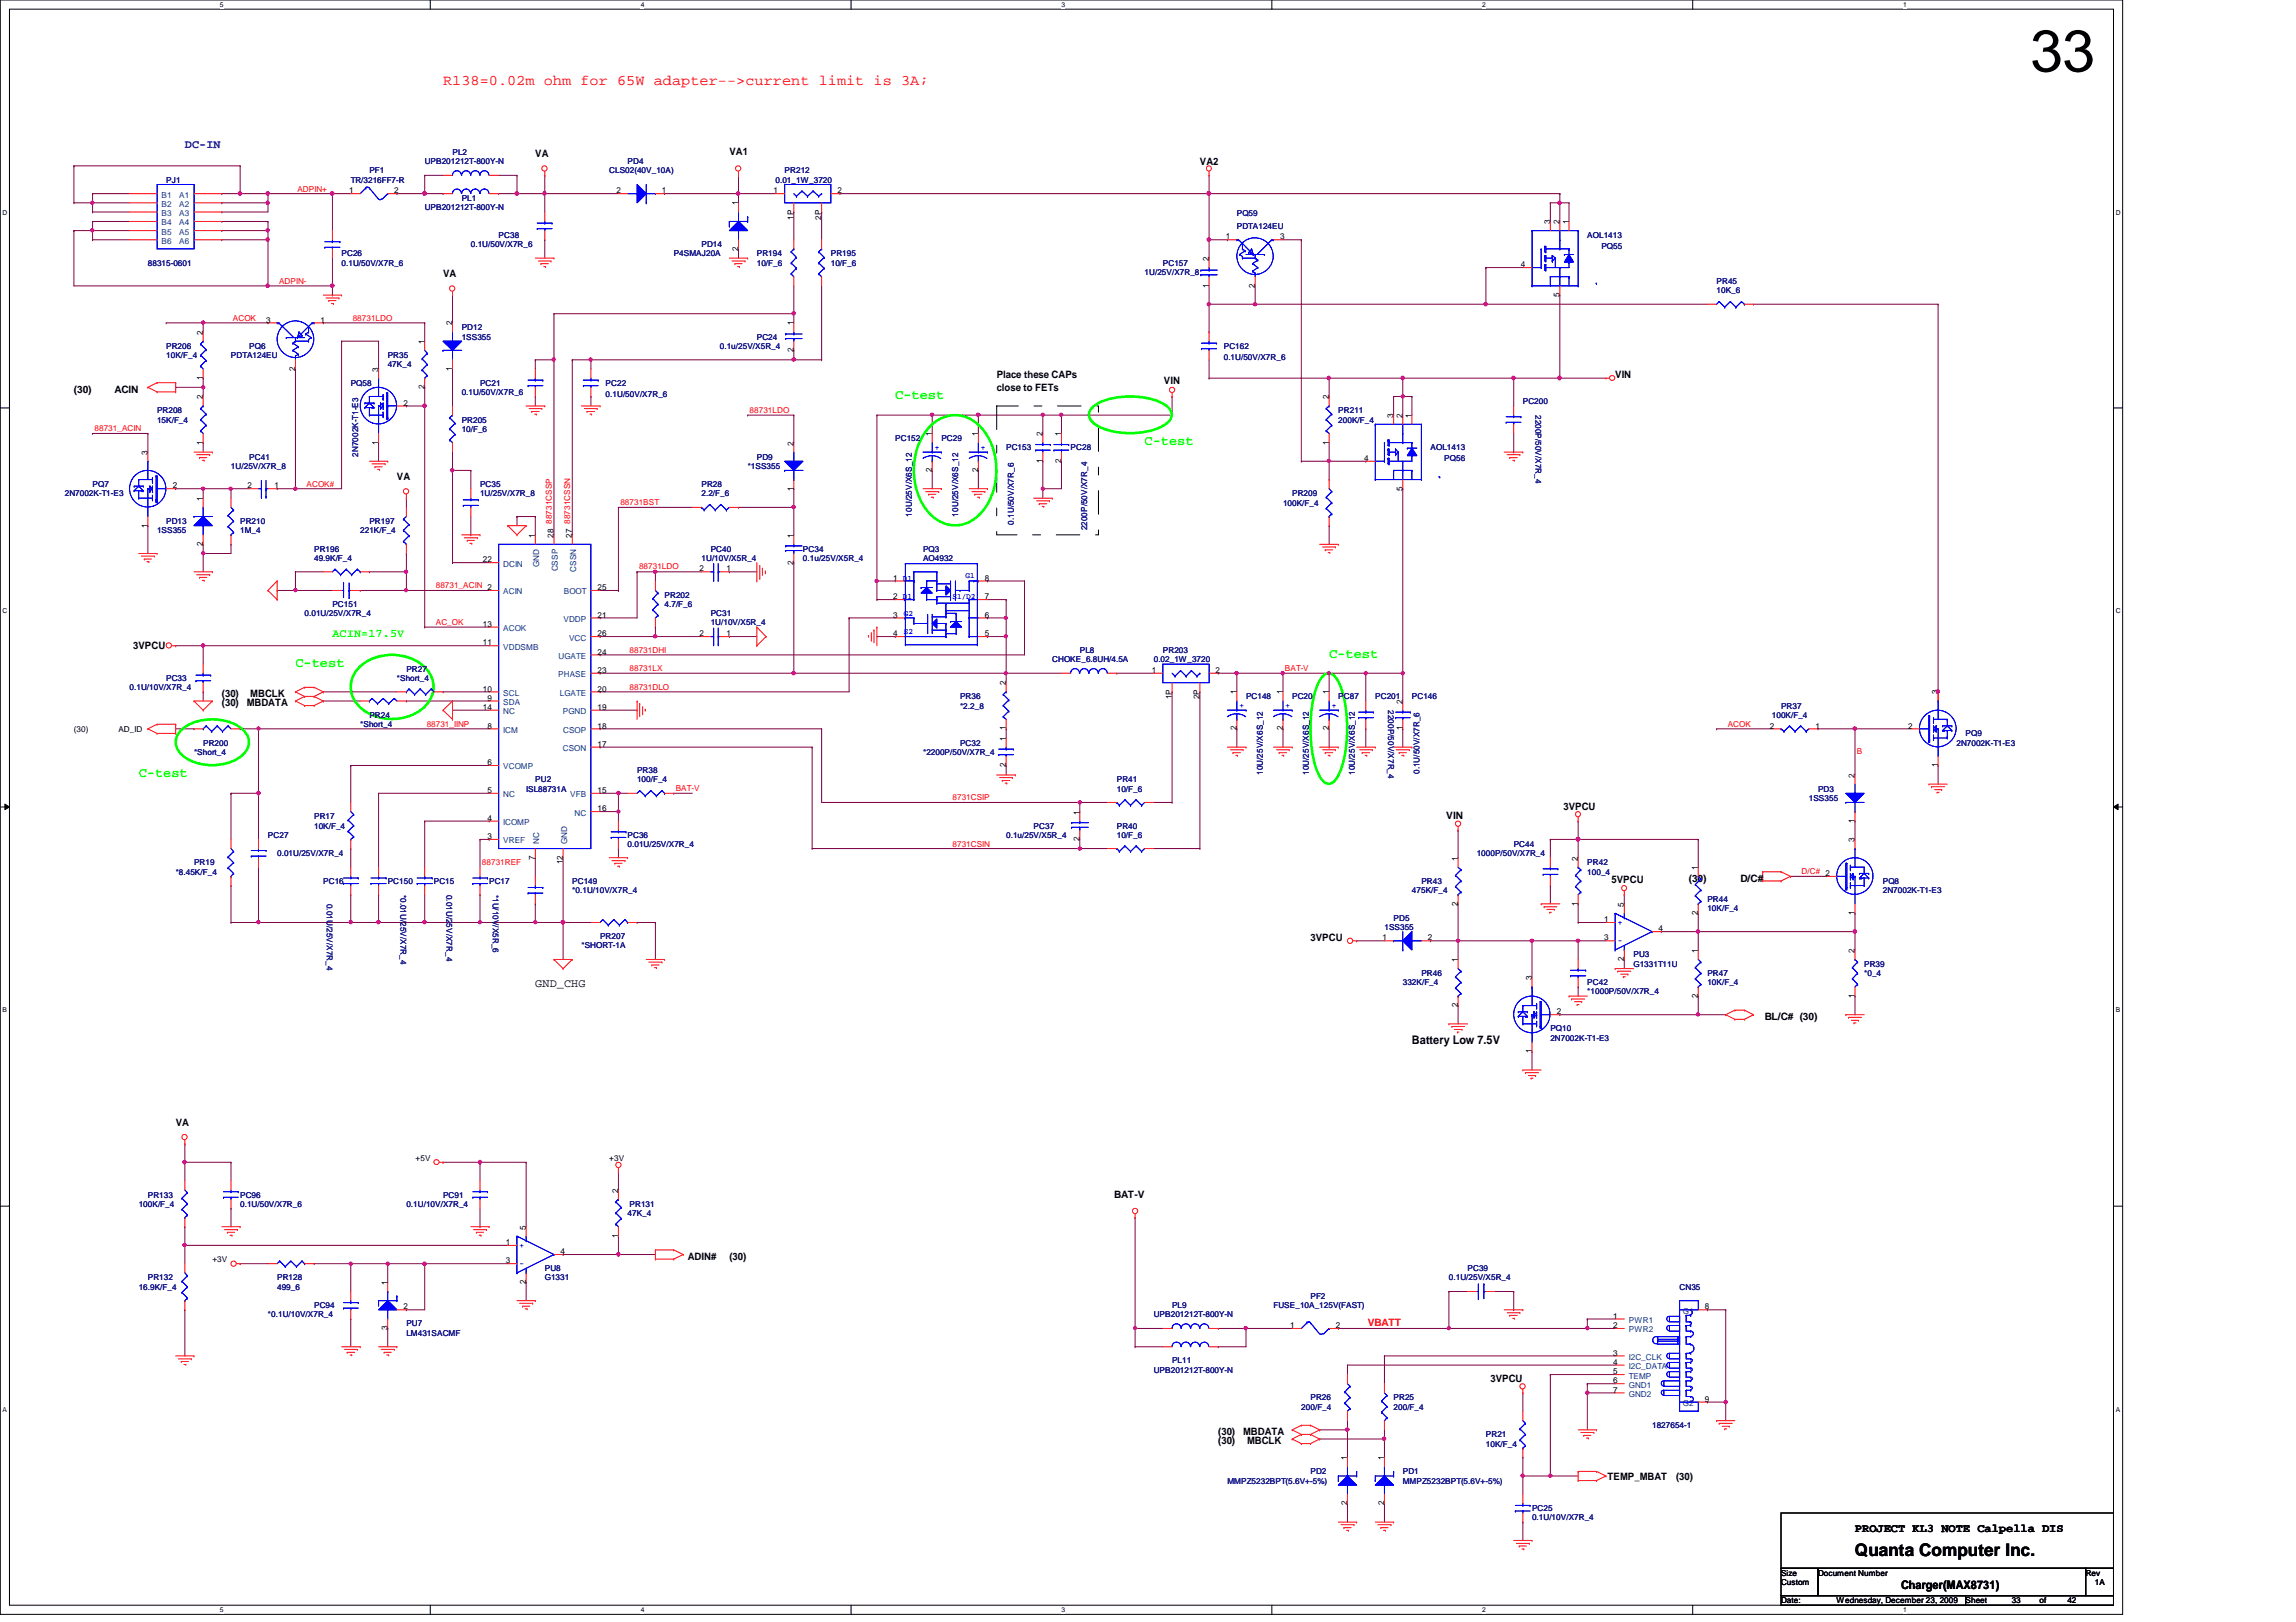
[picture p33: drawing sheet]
<svg xmlns="http://www.w3.org/2000/svg" width="297mm" height="210mm" viewBox="0 0 297 210" stroke-linecap="round" stroke-linejoin="round" font-family="sans-serif">
<defs><g id="words">
<text font-size="7.6" x="262.7" y="9.2">33</text>
<text font-size="2.2" x="240" y="201.4">Quanta Computer Inc.</text>
<text font-size="1.9" fill="#f00" x="57.3" y="11">R138=0.02m ohm for 65W adapter--&gt;current limit is 3A;</text>
<g font-size="1.8" fill="#0f0">
<text x="115.8" y="51.6">C-test</text>
<text x="148.1" y="57.6">C-test</text>
<text x="38.2" y="86.3">C-test</text>
<text x="172" y="85.1">C-test</text>
<text x="17.9" y="100.6">C-test</text>
</g>
<text font-size="1.5" fill="#000080" x="23.9" y="19.2">DC-IN</text>
<text font-size="1.5" fill="#0f0" x="43" y="82.4">ACIN=17.5V</text>
<g font-size="1.5">
<text x="69.3" y="127.8">GND_CHG</text>
<text x="182.7" y="135.1">Battery Low 7.5V</text>
<text x="240" y="198.2">PROJECT KL3 NOTE Calpella DIS</text>
<text x="246" y="205.6">Charger(MAX8731)</text>
</g>
<g font-size="1.3">
<text x="69.3" y="20.3">VA</text>
<text x="94.4" y="20.1">VA1</text>
<text x="155.2" y="21.3">VA2</text>
<text x="57.3" y="35.9">VA</text>
<text x="9.6" y="50.9">(30)</text>
<text x="14.8" y="50.9">ACIN</text>
<text x="128.9" y="49">Place these CAPs</text>
<text x="128.9" y="50.5">close to FETs</text>
<text x="150.6" y="49.7">VIN</text>
<text x="209" y="49">VIN</text>
<text x="51.3" y="62.1">VA</text>
<text x="17.2" y="83.9">3VPCU</text>
<text x="28.7" y="91.4">(30)</text>
<text x="28.7" y="90.2">(30)</text>
<text x="31.9" y="91.4">MBDATA</text>
<text x="32.4" y="90.2">MBCLK</text>
<text x="187.1" y="106">VIN</text>
<text x="202.3" y="104.9">3VPCU</text>
<text x="208.5" y="114.3">5VPCU</text>
<text x="218.5" y="114.2">(30)</text>
<text x="225.2" y="114.2">D/C#</text>
<text x="169.5" y="121.8">3VPCU</text>
<text x="228.3" y="132">BL/C# (30)</text>
<text x="22.7" y="145.7">VA</text>
<text x="144.1" y="155">BAT-V</text>
<text x="89" y="163.1">ADIN#</text>
<text x="94.4" y="163.1">(30)</text>
<text x="192.8" y="178.9">3VPCU</text>
<text x="157.6" y="185.7">(30)</text>
<text x="160.8" y="185.7">MBDATA</text>
<text x="157.6" y="186.9">(30)</text>
<text x="161.3" y="186.9">MBCLK</text>
<text x="208" y="191.5">TEMP_MBAT</text>
<text x="216.8" y="191.5">(30)</text>
</g>
<text font-size="1.3" fill="#f00" x="177" y="171.7">VBATT</text>
<g font-size="1.1" fill="#000080">
<text x="21.5" y="23.7">PJ1</text>
<text x="45.4" y="23.7">TR/3216FF7-R</text>
<text x="47.8" y="22.4">PF1</text>
<text x="54.9" y="21.3">UPB201212T-800Y-N</text>
<text x="58.5" y="20.1">PL2</text>
<text x="78.8" y="22.4">CLS02(40V_10A)</text>
<text x="81.2" y="21.3">PD4</text>
<text x="100.3" y="23.7">0.01_1W_3720</text>
<text x="101.5" y="22.4">PR212</text>
<text x="54.9" y="27.2">UPB201212T-800Y-N</text>
<text x="59.7" y="26">PL1</text>
<text x="160" y="27.9">PQ59</text>
<text x="160" y="29.6">PDTA124EU</text>
<text x="19.1" y="34.4">88315-0601</text>
<text x="44.2" y="33.2">PC26</text>
<text x="44.2" y="34.4">0.1U/50V/X7R_6</text>
<text x="60.9" y="32">0.1U/50V/X7R_6</text>
<text x="64.5" y="30.8">PC38</text>
<text x="87.2" y="33.2">P4SMAJ20A</text>
<text x="90.8" y="32">PD14</text>
<text x="97.9" y="33.2">PR194</text>
<text x="97.9" y="34.4">10/F_6</text>
<text x="107.5" y="33.2">PR195</text>
<text x="107.5" y="34.4">10/F_6</text>
<text x="148.1" y="35.6">1U/25V/X7R_8</text>
<text x="150.4" y="34.4">PC157</text>
<text x="205.4" y="30.8">AOL1413</text>
<text x="207.2" y="32.3">PQ55</text>
<text x="222.1" y="36.8">PR45</text>
<text x="222.1" y="38">10K_6</text>
<text x="21.5" y="45.1">PR206</text>
<text x="21.5" y="46.3">10K/F_4</text>
<text x="29.9" y="46.3">PDTA124EU</text>
<text x="32.3" y="45.1">PQ6</text>
<text x="50.2" y="46.3">PR35</text>
<text x="50.2" y="47.5">47K_4</text>
<text x="59.7" y="42.8">PD12</text>
<text x="59.7" y="43.9">1SS355</text>
<text x="93.1" y="45.1">0.1u/25V/X5R_4</text>
<text x="97.9" y="43.9">PC24</text>
<text x="158.3" y="45.1">PC162</text>
<text x="158.3" y="46.6">0.1U/50V/X7R_6</text>
<text x="20.3" y="53.5">PR208</text>
<text x="45.4" y="49.9">PQ58</text>
<text x="59.7" y="51.1">0.1U/50V/X7R_6</text>
<text x="62.1" y="49.9">PC21</text>
<text x="78.4" y="49.9">PC22</text>
<text x="78.4" y="51.4">0.1U/50V/X7R_6</text>
<text x="173.1" y="53.5">PR211</text>
<text x="197" y="52.3">PC200</text>
<text x="198.7" y="53.7" transform="rotate(90 198.7 53.7)">2200P/50V/X7R_4</text>
<text x="20.3" y="54.7">15K/F_4</text>
<text x="32.3" y="59.5">PC41</text>
<text x="46.4" y="59.1" transform="rotate(-90 46.4 59.1)">2N7002K-T1-E3</text>
<text x="59.7" y="54.7">PR205</text>
<text x="59.7" y="55.9">10/F_6</text>
<text x="97.9" y="59.5">PD9</text>
<text x="115.8" y="57.1">PC152</text>
<text x="121.8" y="57.1">PC29</text>
<text x="130.2" y="58.3">PC153</text>
<text x="138.5" y="58.3">PC28</text>
<text x="173.1" y="54.7">200K/F_4</text>
<text x="185.1" y="58.3">AOL1413</text>
<text x="186.9" y="59.7">PQ56</text>
<text x="8.4" y="64.2">2N7002K-T1-E3</text>
<text x="12" y="63">PQ7</text>
<text x="29.9" y="60.7">1U/25V/X7R_8</text>
<text x="62.1" y="63">PC35</text>
<text x="62.1" y="64.2">1U/25V/X7R_8</text>
<text x="90.8" y="63">PR28</text>
<text x="90.8" y="64.2">2.2/F_6</text>
<text x="96.7" y="60.7">*1SS355</text>
<text x="166" y="65.4">100K/F_4</text>
<text x="167.2" y="64.2">PR209</text>
<text x="20.3" y="69">1SS355</text>
<text x="21.5" y="67.8">PD13</text>
<text x="31.1" y="67.8">PR210</text>
<text x="31.1" y="69">1M_4</text>
<text x="40.6" y="71.4">PR196</text>
<text x="46.6" y="69">221K/F_4</text>
<text x="47.8" y="67.8">PR197</text>
<text x="91.9" y="71.4">PC40</text>
<text x="103.9" y="71.4">PC34</text>
<text x="118" y="66.8" transform="rotate(-90 118 66.8)">10U/25V/X6S_12</text>
<text x="119.4" y="71.4">PQ3</text>
<text x="123.9" y="66.8" transform="rotate(-90 123.9 66.8)">10U/25V/X6S_12</text>
<text x="131.1" y="67.9" transform="rotate(-90 131.1 67.9)">0.1U/50V/X7R_6</text>
<text x="140.7" y="68.6" transform="rotate(-90 140.7 68.6)">2200P/50V/X7R_4</text>
<text x="40.6" y="72.6">49.9K/F_4</text>
<text x="86" y="77.4">PR202</text>
<text x="90.8" y="72.6">1U/10V/X5R_4</text>
<text x="103.9" y="72.6">0.1u/25V/X5R_4</text>
<text x="119.4" y="72.6">AO4932</text>
<text x="39.4" y="79.8">0.01U/25V/X7R_4</text>
<text x="43" y="78.6">PC151</text>
<text x="86" y="78.6">4.7/F_6</text>
<text x="91.9" y="79.8">PC31</text>
<text x="91.9" y="80.9">1U/10V/X5R_4</text>
<text x="16.8" y="89.3">0.1U/10V/X7R_4</text>
<text x="21.5" y="88.1">PC33</text>
<text x="51.3" y="88.1">*Short_4</text>
<text x="52.6" y="86.9">PR27</text>
<text x="136.1" y="85.7">CHOKE_6.8UH/4.5A</text>
<text x="139.7" y="84.5">PL8</text>
<text x="149.3" y="85.7">0.02_1W_3720</text>
<text x="150.4" y="84.5">PR203</text>
<text x="46.6" y="94.1">*Short_4</text>
<text x="47.8" y="92.9">PR24</text>
<text x="124.2" y="90.5">PR36</text>
<text x="124.2" y="91.7">*2.2_8</text>
<text x="161.2" y="90.5">PC148</text>
<text x="167.2" y="90.5">PC20</text>
<text x="173.1" y="90.5">PC87</text>
<text x="177.9" y="90.5">PC201</text>
<text x="179.6" y="91.9" transform="rotate(90 179.6 91.9)">2200P/50V/X7R_4</text>
<text x="182.7" y="90.5">PC146</text>
<text x="229.2" y="92.9">100K/F_4</text>
<text x="230.4" y="91.7">PR37</text>
<text x="254.3" y="95.3">PQ9</text>
<text x="25.1" y="97.7">*Short_4</text>
<text x="26.3" y="96.5">PR200</text>
<text x="69.3" y="101.3">PU2</text>
<text x="82.4" y="100">PR38</text>
<text x="82.4" y="101.3">100/F_4</text>
<text x="119.4" y="97.7">*2200P/50V/X7R_4</text>
<text x="124.2" y="96.5">PC32</text>
<text x="144.5" y="101.3">PR41</text>
<text x="163.4" y="100.3" transform="rotate(-90 163.4 100.3)">10U/25V/X6S_12</text>
<text x="169.3" y="100.3" transform="rotate(-90 169.3 100.3)">10U/25V/X6S_12</text>
<text x="175.3" y="100.3" transform="rotate(-90 175.3 100.3)">10U/25V/X6S_12</text>
<text x="183.6" y="100.2" transform="rotate(-90 183.6 100.2)">0.1U/50V/X7R_6</text>
<text x="253.1" y="96.5">2N7002K-T1-E3</text>
<text x="40.6" y="106">PR17</text>
<text x="40.6" y="107.2">10K/F_4</text>
<text x="68.1" y="102.4">ISL88731A</text>
<text x="133.7" y="107.2">PC37</text>
<text x="144.5" y="102.4">10/F_6</text>
<text x="144.5" y="107.2">PR40</text>
<text x="234" y="103.6">1SS355</text>
<text x="235.2" y="102.4">PD3</text>
<text x="22.7" y="113.2">*8.45K/F_4</text>
<text x="25.1" y="112">PR19</text>
<text x="34.7" y="108.4">PC27</text>
<text x="35.9" y="110.8">0.01U/25V/X7R_4</text>
<text x="81.2" y="108.4">PC36</text>
<text x="81.2" y="109.6">0.01U/25V/X7R_4</text>
<text x="130.2" y="108.4">0.1u/25V/X5R_4</text>
<text x="144.5" y="108.4">10/F_6</text>
<text x="191" y="110.8">1000P/50V/X7R_4</text>
<text x="195.8" y="109.6">PC44</text>
<text x="205.4" y="112">PR42</text>
<text x="205.4" y="113.2">100_4</text>
<text x="41.8" y="114.4">PC16</text>
<text x="42.3" y="117" transform="rotate(90 42.3 117)">0.01U/25V/X7R_4</text>
<text x="50.2" y="114.4">PC150</text>
<text x="51.8" y="115.8" transform="rotate(90 51.8 115.8)">*0.01U/25V/X7R_4</text>
<text x="56.1" y="114.4">PC15</text>
<text x="57.8" y="115.8" transform="rotate(90 57.8 115.8)">0.01U/25V/X7R_4</text>
<text x="63.3" y="114.4">PC17</text>
<text x="63.8" y="115.8" transform="rotate(90 63.8 115.8)">*1U/10V/X5R_6</text>
<text x="74" y="114.4">PC149</text>
<text x="74" y="115.6">*0.1U/10V/X7R_4</text>
<text x="180.3" y="119.2">PD5</text>
<text x="182.7" y="115.6">475K/F_4</text>
<text x="183.9" y="114.4">PR43</text>
<text x="220.9" y="116.8">PR44</text>
<text x="220.9" y="117.9">10K/F_4</text>
<text x="243.6" y="114.4">PQ8</text>
<text x="243.6" y="115.6">2N7002K-T1-E3</text>
<text x="75.2" y="122.7">*SHORT-1A</text>
<text x="77.6" y="121.5">PR207</text>
<text x="179.1" y="120.4">1SS355</text>
<text x="211.3" y="123.9">PU3</text>
<text x="211.3" y="125.1">G1331T11U</text>
<text x="241.2" y="125.1">PR39</text>
<text x="181.5" y="127.5">332K/F_4</text>
<text x="183.9" y="126.3">PR46</text>
<text x="205.4" y="127.5">PC42</text>
<text x="205.4" y="128.7">*1000P/50V/X7R_4</text>
<text x="220.9" y="126.3">PR47</text>
<text x="220.9" y="127.5">10K/F_4</text>
<text x="241.2" y="126.3">*0_4</text>
<text x="200.6" y="133.5">PQ10</text>
<text x="200.6" y="134.7">2N7002K-T1-E3</text>
<text x="19.1" y="155">PR133</text>
<text x="31.1" y="155">PC96</text>
<text x="57.3" y="155">PC91</text>
<text x="17.9" y="156.2">100K/F_4</text>
<text x="31.1" y="156.2">0.1U/50V/X7R_6</text>
<text x="52.6" y="156.2">0.1U/10V/X7R_4</text>
<text x="81.2" y="157.4">47K_4</text>
<text x="81.4" y="156.2">PR131</text>
<text x="17.9" y="166.9">16.9K/F_4</text>
<text x="19.1" y="165.7">PR132</text>
<text x="35.9" y="165.7">PR128</text>
<text x="35.9" y="166.9">499_6</text>
<text x="70.5" y="164.5">PU8</text>
<text x="70.5" y="165.7">G1331</text>
<text x="187.4" y="165.7">0.1U/25V/X5R_4</text>
<text x="189.9" y="164.5">PC39</text>
<text x="217.3" y="166.9">CN35</text>
<text x="34.7" y="170.5">*0.1U/10V/X7R_4</text>
<text x="40.6" y="169.3">PC94</text>
<text x="52.6" y="171.7">PU7</text>
<text x="52.6" y="172.9">LM431SACMF</text>
<text x="149.3" y="170.5">UPB201212T-800Y-N</text>
<text x="151.6" y="169.3">PL9</text>
<text x="164.8" y="169.3">FUSE_10A_125V(FAST)</text>
<text x="169.5" y="168.1">PF2</text>
<text x="149.3" y="177.6">UPB201212T-800Y-N</text>
<text x="151.6" y="176.4">PL11</text>
<text x="168.4" y="182.4">200/F_4</text>
<text x="169.5" y="181.2">PR26</text>
<text x="180.3" y="181.2">PR25</text>
<text x="180.3" y="182.4">200/F_4</text>
<text x="213.7" y="184.8">1827654-1</text>
<text x="158.8" y="192">MMPZ5232BPT(5.6V+-5%)</text>
<text x="169.5" y="190.8">PD2</text>
<text x="181.5" y="190.8">PD1</text>
<text x="181.5" y="192">MMPZ5232BPT(5.6V+-5%)</text>
<text x="192.2" y="186">PR21</text>
<text x="192.2" y="187.2">10K/F_4</text>
<text x="198.2" y="195.5">PC25</text>
<text x="198.2" y="196.8">0.1U/10V/X7R_4</text>
</g>
<g font-size="1.1" fill="#004080">
<text x="20.9" y="25.6">B1</text>
<text x="20.9" y="26.8">B2</text>
<text x="20.9" y="27.9">B3</text>
<text x="20.9" y="29.2">B4</text>
<text x="23.2" y="26.8">A2</text>
<text x="23.2" y="27.9">A3</text>
<text x="23.2" y="29.2">A4</text>
<text x="23.2" y="25.6">A1</text>
<text x="20.9" y="30.4">B5</text>
<text x="20.9" y="31.5">B6</text>
<text x="23.2" y="30.4">A5</text>
<text x="23.2" y="31.5">A6</text>
<text x="65.1" y="76.9">ACIN</text>
<text x="65.1" y="73.3">DCIN</text>
<text x="69.8" y="73.4" transform="rotate(-90 69.8 73.4)">GND</text>
<text x="72.2" y="74" transform="rotate(-90 72.2 74)">CSSP</text>
<text x="72.9" y="76.9">BOOT</text>
<text x="74.5" y="74" transform="rotate(-90 74.5 74)">CSSN</text>
<text x="65.1" y="81.7">ACOK</text>
<text x="72.9" y="80.5">VDDP</text>
<text x="73.6" y="82.9">VCC</text>
<text x="65.1" y="84.1">VDDSMB</text>
<text x="72.2" y="87.6">PHASE</text>
<text x="72.3" y="85.3">UGATE</text>
<text x="65.1" y="94.8">ICM</text>
<text x="65.1" y="92.4">NC</text>
<text x="65.1" y="91.2">SDA</text>
<text x="65.1" y="90">SCL</text>
<text x="72.4" y="90">LGATE</text>
<text x="72.8" y="92.4">PGND</text>
<text x="72.9" y="94.8">CSOP</text>
<text x="65.1" y="99.6">VCOMP</text>
<text x="72.8" y="97.2">CSON</text>
<text x="65.1" y="106.8">ICOMP</text>
<text x="65.1" y="103.2">NC</text>
<text x="73.8" y="103.2">VFB</text>
<text x="74.3" y="105.5">NC</text>
<text x="65.1" y="109.1">VREF</text>
<text x="69.8" y="109.2" transform="rotate(-90 69.8 109.2)">NC</text>
<text x="73.4" y="109.2" transform="rotate(-90 73.4 109.2)">GND</text>
<text x="210.7" y="171.2">PWR1</text>
<text x="210.7" y="172.4">PWR2</text>
<text x="217.7" y="170">G1</text>
<text x="210.7" y="176">I2C_CLK</text>
<text x="210.7" y="178.4">TEMP</text>
<text x="210.7" y="179.6">GND1</text>
<text x="210.7" y="177.2">I2C_DATA</text>
<text x="210.7" y="180.8">GND2</text>
<text x="217.7" y="181.9">G2</text>
</g>
<g font-size="1.1" fill="#f00">
<text x="38.5" y="24.8">ADPIN+</text>
<text x="30.1" y="41.5">ACOK</text>
<text x="36.1" y="36.7">ADPIN-</text>
<text x="45.6" y="41.5">88731LDO</text>
<text x="97" y="53.5">88731LDO</text>
<text x="12.2" y="55.8">88731_ACIN</text>
<text x="39.7" y="63">ACOK#</text>
<text x="80.3" y="65.4">88731BST</text>
<text x="71.4" y="67.8" transform="rotate(-90 71.4 67.8)">88731CSSP</text>
<text x="73.8" y="67.8" transform="rotate(-90 73.8 67.8)">88731CSSN</text>
<text x="56.4" y="76.2">88731_ACIN 2</text>
<text x="82.7" y="73.6">88731LDO</text>
<text x="56.4" y="80.9">AC_OK</text>
<text x="81.4" y="84.5">88731DHI</text>
<text x="81.4" y="89.3">88731DLO</text>
<text x="81.4" y="86.9">88731LX</text>
<text x="166.2" y="86.9">BAT-V</text>
<text x="55.2" y="94.1">88731_IINP</text>
<text x="223.5" y="94.1">ACOK</text>
<text x="240.2" y="97.6">B</text>
<text x="87.4" y="102.4">BAT-V</text>
<text x="123.2" y="103.6">8731CSIP</text>
<text x="62.4" y="112">88731REF</text>
<text x="123.2" y="109.6">8731CSIN</text>
<text x="233.1" y="113.2">D/C# 2</text>
</g>
<g font-size="1.1">
<text x="45.2" y="25">1</text>
<text x="51" y="25">2</text>
<text x="79.8" y="25">2</text>
<text x="85.6" y="25">1</text>
<text x="95.5" y="26.6" transform="rotate(-90 95.5 26.6)">1</text>
<text x="100.1" y="25">1</text>
<text x="102.7" y="28.4" transform="rotate(-90 102.7 28.4)">1P</text>
<text x="106.3" y="28.4" transform="rotate(-90 106.3 28.4)">2P</text>
<text x="108.3" y="25">2</text>
<text x="200.5" y="29" transform="rotate(-90 200.5 29)">3</text>
<text x="201.8" y="29" transform="rotate(-90 201.8 29)">2</text>
<text x="202.9" y="29" transform="rotate(-90 202.9 29)">1</text>
<text x="95.5" y="32.5" transform="rotate(-90 95.5 32.5)">2</text>
<text x="156.4" y="33.8" transform="rotate(-90 156.4 33.8)">2</text>
<text x="158.6" y="31">1</text>
<text x="165.6" y="31">3</text>
<text x="196.8" y="34.6">4</text>
<text x="34.4" y="41.7">3</text>
<text x="41.5" y="41.7">1</text>
<text x="156.4" y="37.3" transform="rotate(-90 156.4 37.3)">1</text>
<text x="162.3" y="37.3" transform="rotate(-90 162.3 37.3)">2</text>
<text x="201.8" y="38.4" transform="rotate(-90 201.8 38.4)">5</text>
<text x="26.2" y="43.3" transform="rotate(-90 26.2 43.3)">2</text>
<text x="54.9" y="44.5" transform="rotate(-90 54.9 44.5)">1</text>
<text x="58.5" y="42.1" transform="rotate(-90 58.5 42.1)">2</text>
<text x="102.7" y="45.6" transform="rotate(-90 102.7 45.6)">2</text>
<text x="102.7" y="42.1" transform="rotate(-90 102.7 42.1)">1</text>
<text x="26.2" y="51.7" transform="rotate(-90 26.2 51.7)">2</text>
<text x="26.2" y="49.2" transform="rotate(-90 26.2 49.2)">1</text>
<text x="38.2" y="48" transform="rotate(-90 38.2 48)">2</text>
<text x="48.9" y="48.1" transform="rotate(-90 48.9 48.1)">3</text>
<text x="52.2" y="52.5">2</text>
<text x="54.9" y="50.4" transform="rotate(-90 54.9 50.4)">2</text>
<text x="58.5" y="48" transform="rotate(-90 58.5 48)">1</text>
<text x="171.9" y="51.7" transform="rotate(-90 171.9 51.7)">2</text>
<text x="19.1" y="58.8" transform="rotate(-90 19.1 58.8)">3</text>
<text x="26.2" y="57.5" transform="rotate(-90 26.2 57.5)">1</text>
<text x="48.9" y="57.5" transform="rotate(-90 48.9 57.5)">1</text>
<text x="102.7" y="57.7" transform="rotate(-90 102.7 57.7)">2</text>
<text x="120.6" y="56.4" transform="rotate(-90 120.6 56.4)">1</text>
<text x="126.5" y="56.4" transform="rotate(-90 126.5 56.4)">1</text>
<text x="134.9" y="59.9" transform="rotate(-90 134.9 59.9)">1</text>
<text x="134.9" y="56.4" transform="rotate(-90 134.9 56.4)">2</text>
<text x="137.3" y="59.9" transform="rotate(-90 137.3 59.9)">2</text>
<text x="137.3" y="56.4" transform="rotate(-90 137.3 56.4)">1</text>
<text x="171.9" y="57.5" transform="rotate(-90 171.9 57.5)">1</text>
<text x="176.5" y="59.6">4</text>
<text x="180.3" y="54.1" transform="rotate(-90 180.3 54.1)">3</text>
<text x="181.4" y="54.1" transform="rotate(-90 181.4 54.1)">2</text>
<text x="182.6" y="54.1" transform="rotate(-90 182.6 54.1)">1</text>
<text x="22.3" y="63.2">2</text>
<text x="26.2" y="64.8" transform="rotate(-90 26.2 64.8)">1</text>
<text x="32" y="63.2">2</text>
<text x="35.5" y="63.2">1</text>
<text x="102.7" y="63.5" transform="rotate(-90 102.7 63.5)">1</text>
<text x="120.6" y="61.1" transform="rotate(-90 120.6 61.1)">2</text>
<text x="126.5" y="61.1" transform="rotate(-90 126.5 61.1)">2</text>
<text x="181.4" y="63.5" transform="rotate(-90 181.4 63.5)">5</text>
<text x="19.1" y="68.3" transform="rotate(-90 19.1 68.3)">1</text>
<text x="26.2" y="70.7" transform="rotate(-90 26.2 70.7)">2</text>
<text x="69.2" y="69.6" transform="rotate(-90 69.2 69.6)">1</text>
<text x="71.6" y="69.6" transform="rotate(-90 71.6 69.6)">28</text>
<text x="74" y="69.6" transform="rotate(-90 74 69.6)">27</text>
<text x="102.7" y="69.6" transform="rotate(-90 102.7 69.6)">1</text>
<text x="62.5" y="72.8">22</text>
<text x="77.3" y="76.4">25</text>
<text x="90.5" y="74">2</text>
<text x="94" y="74">1</text>
<text x="102.7" y="73.1" transform="rotate(-90 102.7 73.1)">2</text>
<text x="115.6" y="75.1">1 D1</text>
<text x="115.6" y="77.6">2 D1</text>
<text x="127.4" y="75.1">8</text>
<text x="127.4" y="77.6">7</text>
<text x="62.5" y="83.5">11</text>
<text x="62.5" y="81.1">13</text>
<text x="77.3" y="82.3">26</text>
<text x="77.3" y="79.9">21</text>
<text x="90.5" y="82.3">2</text>
<text x="94" y="82.3">1</text>
<text x="115.6" y="79.9">3</text>
<text x="115.6" y="82.3">4</text>
<text x="127.4" y="79.9">6</text>
<text x="127.4" y="82.3">5</text>
<text x="62.5" y="89.5">10</text>
<text x="77.3" y="84.7">24</text>
<text x="77.3" y="87.1">23</text>
<text x="77.3" y="89.5">20</text>
<text x="130.1" y="88.7" transform="rotate(-90 130.1 88.7)">2</text>
<text x="149" y="87.1">1</text>
<text x="157.3" y="87.1">2</text>
<text x="160" y="89.9" transform="rotate(-90 160 89.9)">1</text>
<text x="165.9" y="89.9" transform="rotate(-90 165.9 89.9)">1</text>
<text x="171.9" y="89.9" transform="rotate(-90 171.9 89.9)">1</text>
<text x="250.7" y="89.9" transform="rotate(-90 250.7 89.9)">3</text>
<text x="9.6" y="94.7">(30)</text>
<text x="15.3" y="94.7">AD_ID</text>
<text x="62.5" y="91.9">14</text>
<text x="63.1" y="94.3">8</text>
<text x="63.1" y="90.7">9</text>
<text x="77.3" y="91.9">19</text>
<text x="77.3" y="94.3">18</text>
<text x="130.1" y="95.8" transform="rotate(-90 130.1 95.8)">1</text>
<text x="130.1" y="94.5" transform="rotate(-90 130.1 94.5)">1</text>
<text x="151.6" y="90.5" transform="rotate(-90 151.6 90.5)">1P</text>
<text x="155.2" y="90.5" transform="rotate(-90 155.2 90.5)">2P</text>
<text x="160" y="94.5" transform="rotate(-90 160 94.5)">2</text>
<text x="165.9" y="94.5" transform="rotate(-90 165.9 94.5)">2</text>
<text x="171.9" y="94.5" transform="rotate(-90 171.9 94.5)">2</text>
<text x="181.4" y="94.5" transform="rotate(-90 181.4 94.5)">1</text>
<text x="181.4" y="91.1" transform="rotate(-90 181.4 91.1)">2</text>
<text x="229" y="94.3">2</text>
<text x="234.9" y="94.3">1</text>
<text x="246.9" y="94.3">2</text>
<text x="63.1" y="99">6</text>
<text x="77.3" y="96.6">17</text>
<text x="130.1" y="99.3" transform="rotate(-90 130.1 99.3)">2</text>
<text x="239.9" y="100.6" transform="rotate(-90 239.9 100.6)">2</text>
<text x="250.7" y="99.3" transform="rotate(-90 250.7 99.3)">1</text>
<text x="63.1" y="106.2">4</text>
<text x="63.1" y="102.6">5</text>
<text x="77.3" y="105">16</text>
<text x="77.3" y="102.6">15</text>
<text x="139.7" y="105.4" transform="rotate(-90 139.7 105.4)">1</text>
<text x="239.9" y="106.5" transform="rotate(-90 239.9 106.5)">1</text>
<text x="63.1" y="108.6">3</text>
<text x="69.2" y="111.3" transform="rotate(-90 69.2 111.3)">7</text>
<text x="72.8" y="111.8" transform="rotate(-90 72.8 111.8)">12</text>
<text x="139.7" y="108.9" transform="rotate(-90 139.7 108.9)">2</text>
<text x="188.6" y="111.4" transform="rotate(-90 188.6 111.4)">1</text>
<text x="204.1" y="111.4" transform="rotate(-90 204.1 111.4)">2</text>
<text x="219.7" y="112.6" transform="rotate(-90 219.7 112.6)">1</text>
<text x="239.9" y="109" transform="rotate(-90 239.9 109)">3</text>
<text x="188.6" y="117.2" transform="rotate(-90 188.6 117.2)">2</text>
<text x="204.1" y="117.2" transform="rotate(-90 204.1 117.2)">1</text>
<text x="207.5" y="119.3">1</text>
<text x="210.1" y="117.3" transform="rotate(-90 210.1 117.3)">5</text>
<text x="219.7" y="118.4" transform="rotate(-90 219.7 118.4)">2</text>
<text x="239.9" y="118.4" transform="rotate(-90 239.9 118.4)">1</text>
<text x="178.9" y="121.7">1</text>
<text x="184.7" y="121.7">2</text>
<text x="188.6" y="124.5" transform="rotate(-90 188.6 124.5)">1</text>
<text x="207.5" y="121.7">3</text>
<text x="210.1" y="124.4" transform="rotate(-90 210.1 124.4)">2</text>
<text x="214.6" y="120.5">4</text>
<text x="219.7" y="123.3" transform="rotate(-90 219.7 123.3)">1</text>
<text x="239.9" y="123.3" transform="rotate(-90 239.9 123.3)">2</text>
<text x="188.6" y="130.3" transform="rotate(-90 188.6 130.3)">2</text>
<text x="198.2" y="126.9" transform="rotate(-90 198.2 126.9)">3</text>
<text x="201.4" y="131.3">2</text>
<text x="219.7" y="129.2" transform="rotate(-90 219.7 129.2)">2</text>
<text x="239.9" y="129.2" transform="rotate(-90 239.9 129.2)">1</text>
<text x="198.2" y="136.3" transform="rotate(-90 198.2 136.3)">1</text>
<text x="53.8" y="150.2">+5V</text>
<text x="78.8" y="150.2">+3V</text>
<text x="80" y="154.3" transform="rotate(-90 80 154.3)">2</text>
<text x="65.4" y="161.1">1</text>
<text x="68" y="159.1" transform="rotate(-90 68 159.1)">5</text>
<text x="80" y="160.2" transform="rotate(-90 80 160.2)">1</text>
<text x="27.5" y="163.3">+3V</text>
<text x="50.1" y="166.3" transform="rotate(-90 50.1 166.3)">1</text>
<text x="65.4" y="163.5">3</text>
<text x="68" y="166.2" transform="rotate(-90 68 166.2)">2</text>
<text x="72.5" y="162.3">4</text>
<text x="50.1" y="172.1" transform="rotate(-90 50.1 172.1)">3</text>
<text x="52.2" y="169.5">2</text>
<text x="166.9" y="171.9">1</text>
<text x="172.8" y="171.9">2</text>
<text x="208.7" y="170.6">1</text>
<text x="208.7" y="171.9">2</text>
<text x="220.6" y="169.5">8</text>
<text x="208.7" y="175.4">3</text>
<text x="208.7" y="177.8">5</text>
<text x="208.7" y="179">6</text>
<text x="208.7" y="176.6">4</text>
<text x="208.7" y="180.2">7</text>
<text x="220.6" y="181.4">9</text>
<text x="174.3" y="189" transform="rotate(-90 174.3 189)">1</text>
<text x="179.1" y="189" transform="rotate(-90 179.1 189)">1</text>
<text x="174.3" y="194.8" transform="rotate(-90 174.3 194.8)">2</text>
<text x="179.1" y="194.8" transform="rotate(-90 179.1 194.8)">2</text>
<text x="230.4" y="203.9">Size</text>
<text x="235.2" y="203.9">Document Number</text>
<text x="269.8" y="203.9">Rev</text>
<text x="230.4" y="205.1">Custom</text>
<text x="230.4" y="207.5">Date:</text>
<text x="237.6" y="207.5">Wednesday, December 23, 2009</text>
<text x="254.3" y="207.5">Sheet</text>
<text x="260.3" y="207.5">33</text>
<text x="263.9" y="207.5">of</text>
<text x="267.5" y="207.5">42</text>
<text x="271" y="205.1">1A</text>
</g>
<g font-size="1.1" fill="#00f">
<text x="120.9" y="58.2">+</text>
<text x="126.9" y="58.2">+</text>
<text x="116.8" y="75.2">D1</text>
<text x="116.8" y="77.6">D1</text>
<text x="123.2" y="77.6">S1/D2</text>
<text x="124.9" y="74.8">G1</text>
<text x="116.9" y="79.7">G2</text>
<text x="116.9" y="82.1">S2</text>
<text x="160.4" y="91.7">+</text>
<text x="166.3" y="91.7">+</text>
<text x="172.3" y="91.7">+</text>
<text x="209.3" y="119.7">+</text>
<text x="209.3" y="122.1">-</text>
<text x="67.2" y="161.5">+</text>
<text x="67.2" y="163.9">-</text>
</g>
<g font-size=".9">
<text x="28.4" y=".9">5</text>
<text x="82.9" y=".9">4</text>
<text x="137.3" y=".9">3</text>
<text x="191.8" y=".9">2</text>
<text x="246.2" y=".9">1</text>
<text x=".3" y="27.8">D</text>
<text x="273.7" y="27.8">D</text>
<text x=".3" y="79.4">C</text>
<text x="273.7" y="79.4">C</text>
<text x=".3" y="131">B</text>
<text x="273.7" y="131">B</text>
<text x=".3" y="182.7">A</text>
<text x="273.7" y="182.7">A</text>
<text x="28.4" y="208.7">5</text>
<text x="82.9" y="208.7">4</text>
<text x="137.3" y="208.7">3</text>
<text x="191.8" y="208.7">2</text>
<text x="246.2" y="208.7">1</text>
</g>
</g></defs>
<path d="M0 0h274.6v208.9h-274.6zM1.2 1.2h272.2v206.5h-272.2z" fill="none" stroke="#000" stroke-width=".13"/>
<g fill="#fff">
<path d="M28.4 .1h.5v1h-.5z"/>
<path d="M28.4 207.9h.5v.9h-.5z"/>
</g>
<path d="M55.7 0v1.2M55.7 207.7v1.2" fill="none" stroke="#000" stroke-width=".13"/>
<g fill="#fff">
<path d="M82.9 .1h.5v1h-.5z"/>
<path d="M82.9 207.9h.5v.9h-.5z"/>
</g>
<path d="M110.1 0v1.2M110.1 207.7v1.2" fill="none" stroke="#000" stroke-width=".13"/>
<g fill="#fff">
<path d="M137.3 .1h.5v1h-.5z"/>
<path d="M137.3 207.9h.5v.9h-.5z"/>
</g>
<path d="M164.5 0v1.2M164.5 207.7v1.2" fill="none" stroke="#000" stroke-width=".13"/>
<g fill="#fff">
<path d="M191.8 .1h.4v1h-.4z"/>
<path d="M191.8 207.9h.4v.9h-.4z"/>
</g>
<path d="M219 0v1.2M219 207.7v1.2" fill="none" stroke="#000" stroke-width=".13"/>
<g fill="#fff">
<path d="M246.2 .1h.5v1h-.5z"/>
<path d="M246.2 207.9h.5v.9h-.5z"/>
<path d="M.3 27h.6v.9h-.6z"/>
<path d="M273.7 27h.6v.9h-.6z"/>
<path d="M.3 78.6h.6v.9h-.6z"/>
<path d="M273.7 78.6h.6v.9h-.6z"/>
</g>
<path d="M0 52.8h1.2M273.4 52.8h1.2" fill="none" stroke="#000" stroke-width=".13"/>
<g fill="#fff">
<path d="M.3 130.2h.6v1h-.6z"/>
<path d="M273.7 130.2h.6v1h-.6z"/>
</g>
<path d="M0 104.4h1.2M.6 104.1l.6 .3-.6 .4zM273.4 104.4l.6-.3v.7zM273.4 104.4h1.2" fill="none" stroke="#000" stroke-width=".13"/>
<path d="M.6 104.1l.6 .3-.6 .4zM273.4 104.4l.6-.3v.7z" fill="#000"/>
<g fill="#fff">
<path d="M.3 181.9h.6v.9h-.6z"/>
<path d="M273.7 181.9h.6v.9h-.6z"/>
</g>
<path d="M0 156.1h1.2M273.4 156.1h1.2" fill="none" stroke="#000" stroke-width=".13"/>
<path d="M113.4 75.2h.1M113.4 75.2v2.4M127.8 75.2h.1M127.8 75.2h4.7M132.5 75.2h.1M132.5 75.2v9.6" fill="none" stroke="#800040" stroke-width=".13"/>
<path d="M113.3 75h.2l.1 .2-.1 .1-.1 .1-.1-.1z" fill-rule="evenodd" fill="#f0f"/>
<path d="M113.3 75h.2l.1 .2-.1 .1-.1 .1-.1-.1z" fill="none" stroke="#f0f" stroke-width=".13"/>
<path d="M192.2 34.6h.1M192.2 34.6h4.8M130.2 80h.1M130.2 77.6v2.4" fill="none" stroke="#800040" stroke-width=".13"/>
<path d="M130 79.8h.3v.2v.1l-.2 .1-.1-.1z" fill-rule="evenodd" fill="#f0f"/>
<path d="M130 79.8h.3v.2v.1l-.2 .1-.1-.1z" fill="none" stroke="#f0f" stroke-width=".13"/>
<g fill="none" stroke="#800040" stroke-width=".13">
<path d="M201.8 25.1h.1M201.8 25.1v1.1M203 26.2h.1M203 26.2v2.5M26.3 41.8h8.4M34.7 41.8h.1M127.8 80h.1M127.8 80h2.4M174.3 176.7h.1M174.3 176.7h34.7M179.1 175.5h.1M179.1 175.5h29.9"/>
<path d="M200.6 177.9h.1M200.6 177.9h8.4M205.4 170.7h.1M205.4 179.1h.1M205.4 170.7h3.6M205.4 179.1h3.6M205.4 180.3h.1M205.4 180.3h3.6"/>
</g>
<path d="M26.1 41.6h.3l.1 .1-.1 .2-.1 .1-.2-.1z" fill-rule="evenodd" fill="#f0f"/>
<path d="M26.1 41.6h.3l.1 .1-.1 .2-.1 .1-.2-.1z" fill="none" stroke="#f0f" stroke-width=".13"/>
<path d="M130.2 87.1h.1M130.2 82.4v4.7" fill="none" stroke="#800040" stroke-width=".13"/>
<path d="M130 82.2h.3v.1v.2h-.2h-.1z" fill-rule="evenodd" fill="#f0f"/>
<path d="M130 82.2h.3v.1v.2h-.2h-.1z" fill="none" stroke="#f0f" stroke-width=".13"/>
<path d="M130 87h.3v.1v.2h-.2h-.1z" fill-rule="evenodd" fill="#f0f"/>
<path d="M130 87h.3v.1v.2h-.2h-.1z" fill="none" stroke="#f0f" stroke-width=".13"/>
<path d="M134.9 53.7h.1M134.9 53.7h2.4M102.7 87.1h.1M102.7 87.1h27.5" fill="none" stroke="#800040" stroke-width=".13"/>
<path d="M134.8 53.5h.3v.2v.1l-.2 .1-.1-.1z" fill-rule="evenodd" fill="#f0f"/>
<path d="M134.8 53.5h.3v.2v.1l-.2 .1-.1-.1z" fill="none" stroke="#f0f" stroke-width=".13"/>
<path d="M126.6 53.7h.1M126.6 53.7h8.3M113.4 75.2h2.4M115.8 75.2h.1" fill="none" stroke="#800040" stroke-width=".13"/>
<path d="M126.4 53.5h.3l.1 .2-.1 .1-.2 .1-.1-.1z" fill-rule="evenodd" fill="#f0f"/>
<path d="M126.4 53.5h.3l.1 .2-.1 .1-.2 .1-.1-.1z" fill="none" stroke="#f0f" stroke-width=".13"/>
<path d="M28.7 28.7h.1M28.7 28.7h6M201.8 26.2h.1M201.8 26.2v2.5M130.2 87.1h.1M130.2 87.1h7.1" fill="none" stroke="#800040" stroke-width=".13"/>
<path d="M201.6 26.1h.3l.1 .1-.1 .2-.1 .1-.2-.1z" fill-rule="evenodd" fill="#f0f"/>
<path d="M201.6 26.1h.3l.1 .1-.1 .2-.1 .1-.2-.1z" fill="none" stroke="#f0f" stroke-width=".13"/>
<path d="M28.7 29.8h.1M28.7 26.2h.1M28.7 26.2h6M31.1 25.1h.1M31.1 25.1h3.6M34.7 28.7h.1M34.7 31h.1M34.7 28.7v1.1h-6M34.7 31v6" fill="none" stroke="#800040" stroke-width=".13"/>
<path d="M30.9 24.9h.3l.1 .1-.1 .2-.2 .1-.1-.1z" fill-rule="evenodd" fill="#f0f"/>
<path d="M30.9 24.9h.3l.1 .1-.1 .2-.2 .1-.1-.1z" fill="none" stroke="#f0f" stroke-width=".13"/>
<path d="M34.7 25.1h.1M34.7 25.1v1.1M34.7 25.1h8.3" fill="none" stroke="#800040" stroke-width=".13"/>
<path d="M34.5 24.9h.3v.1v.2l-.2 .1-.1-.1z" fill-rule="evenodd" fill="#f0f"/>
<path d="M34.5 24.9h.3v.1v.2l-.2 .1-.1-.1z" fill="none" stroke="#f0f" stroke-width=".13"/>
<path d="M9.6 37h25.1M34.7 37h.1" fill="none" stroke="#800040" stroke-width=".13"/>
<path d="M34.5 36.8h.3v.2v.1l-.2 .1-.1-.1z" fill-rule="evenodd" fill="#f0f"/>
<path d="M34.5 36.8h.3v.2v.1l-.2 .1-.1-.1z" fill="none" stroke="#f0f" stroke-width=".13"/>
<g fill="none" stroke="#800040" stroke-width=".13">
<path d="M28.7 27.4h.1M28.7 27.4h6M43 38.2h.1M43 37v1.2M200.6 26.2h.1M200.6 26.2h2.4M200.6 26.2v2.5M201.8 26.2h.1M130.2 80v2.4M127.8 82.4h.1M127.8 82.4h2.4M130.2 82.4h.1"/>
<path d="M187.4 171.9h.1M187.4 171.9h18"/>
</g>
<path d="M187.3 171.7h.3l.1 .2-.1 .1-.2 .1-.1-.1z" fill-rule="evenodd" fill="#f0f"/>
<path d="M187.3 171.7h.3l.1 .2-.1 .1-.2 .1-.1-.1z" fill="none" stroke="#f0f" stroke-width=".13"/>
<path d="M113.4 53.7h.1M113.4 53.7v21.5M113.4 53.7h7.2M120.6 53.7h.1M201.8 48.9h.1M201.8 48.9h6M113.4 82.4h2.4M115.8 82.4h.1M214.9 120.6h.1M214.9 120.6h4.8" fill="none" stroke="#800040" stroke-width=".13"/>
<path d="M201.6 48.7h.3l.1 .2-.1 .2h-.1h-.2z" fill-rule="evenodd" fill="#f0f"/>
<path d="M201.6 48.7h.3l.1 .2-.1 .2h-.1h-.2z" fill="none" stroke="#f0f" stroke-width=".13"/>
<path d="M57.3 150.4h.1M57.3 150.4h4.8M62.1 158.7h.1M62.1 150.4h.1M62.1 150.4v2.4M62.1 156.4v2.3M50.2 163.5h.1M50.2 163.5h4.7" fill="none" stroke="#800040" stroke-width=".13"/>
<path d="M50 163.4h.3l.1 .1-.1 .2h-.1h-.2z" fill-rule="evenodd" fill="#f0f"/>
<path d="M50 163.4h.3l.1 .1-.1 .2h-.1h-.2z" fill="none" stroke="#f0f" stroke-width=".13"/>
<path d="M54.9 163.5h.1M54.9 163.5h10.8" fill="none" stroke="#800040" stroke-width=".13"/>
<path d="M54.7 163.4h.4l.1 .1-.1 .2h-.2h-.2z" fill-rule="evenodd" fill="#f0f"/>
<path d="M54.7 163.4h.4l.1 .1-.1 .2h-.2h-.2z" fill="none" stroke="#f0f" stroke-width=".13"/>
<path d="M23.9 158.7h.1M23.9 150.4h.1M23.9 158.7v2.5M23.9 150.4h6" fill="none" stroke="#800040" stroke-width=".13"/>
<path d="M23.7 150.2h.3l.1 .2-.1 .1-.1 .1-.2-.1z" fill-rule="evenodd" fill="#f0f"/>
<path d="M23.7 150.2h.3l.1 .2-.1 .1-.1 .1-.2-.1z" fill="none" stroke="#f0f" stroke-width=".13"/>
<path d="M62.1 150.4h.1M62.1 150.4h6" fill="none" stroke="#800040" stroke-width=".13"/>
<path d="M61.9 150.2h.3l.1 .2-.1 .1-.1 .1-.2-.1z" fill-rule="evenodd" fill="#f0f"/>
<path d="M61.9 150.2h.3l.1 .2-.1 .1-.1 .1-.2-.1z" fill="none" stroke="#f0f" stroke-width=".13"/>
<path d="M23.9 150.4h.1M23.9 150.4v2.4M68.1 150.4h.1M68.1 150.4v8.3M23.9 161.2h.1M23.9 161.2v2.3M72.9 162.3h.1M72.9 162.3h11.9M80 162.3h.1" fill="none" stroke="#800040" stroke-width=".13"/>
<path d="M79.9 162.2h.2l.1 .1-.1 .2-.1 .1-.1-.1z" fill-rule="evenodd" fill="#f0f"/>
<path d="M79.9 162.2h.2l.1 .1-.1 .2-.1 .1-.1-.1z" fill="none" stroke="#f0f" stroke-width=".13"/>
<g fill="none" stroke="#800040" stroke-width=".13">
<path d="M23.9 148h.1M23.9 148v2.4M80 160h.1M80 151.6h.1M80 151.6v2.4M80 160v2.3M23.9 169.5h.1M23.9 161.2h.1M23.9 169.5v6M23.9 161.2h41.8M50.2 163.5h.1M50.2 171.9h.1"/>
<path d="M50.2 163.5v2.4M50.2 171.9v2.4M54.9 163.5h.1M54.9 163.5v6M68.1 165.9h.1M68.1 165.9v2.4"/>
</g>
<path d="M23.7 161h.3l.1 .1-.1 .2h-.1h-.2z" fill-rule="evenodd" fill="#f0f"/>
<path d="M23.7 161h.3l.1 .1-.1 .2h-.1h-.2z" fill="none" stroke="#f0f" stroke-width=".13"/>
<g fill="none" stroke="#800040" stroke-width=".13">
<path d="M29.9 156.4h.1M29.9 150.4h.1M29.9 150.4v2.4M29.9 156.4v2.3M31.1 163.5h.1M31.1 163.5h3.6M40.6 163.5h.1M40.6 163.5h9.6M45.4 163.5h.1M45.4 170.7h.1M45.4 163.5v3.6M45.4 170.7v3.6"/>
<path d="M52.6 169.5h.1M52.6 169.5h2.3"/>
</g>
<path d="M45.2 163.4h.3l.1 .1-.1 .2h-.1h-.2z" fill-rule="evenodd" fill="#f0f"/>
<path d="M45.2 163.4h.3l.1 .1-.1 .2h-.1h-.2z" fill="none" stroke="#f0f" stroke-width=".13"/>
<path d="M181.5 51.3h.1M181.5 48.9h.1M181.5 51.3h1.2M181.5 48.9v2.4M182.7 51.3h.1M182.7 51.3v2.4M109.9 80h.1M109.9 80h5.9" fill="none" stroke="#800040" stroke-width=".13"/>
<path d="M181.3 48.7h.3l.1 .2-.1 .2h-.1h-.2z" fill-rule="evenodd" fill="#f0f"/>
<path d="M181.3 48.7h.3l.1 .2-.1 .2h-.1h-.2z" fill="none" stroke="#f0f" stroke-width=".13"/>
<path d="M139.7 109.8h.1M139.7 109.8h3.6M149.3 103.8h2.3M151.6 103.8h.1" fill="none" stroke="#800040" stroke-width=".13"/>
<path d="M139.5 109.7h.3l.1 .1-.1 .2h-.1h-.2z" fill-rule="evenodd" fill="#f0f"/>
<path d="M139.5 109.7h.3l.1 .1-.1 .2h-.1h-.2z" fill="none" stroke="#f0f" stroke-width=".13"/>
<g fill="none" stroke="#800040" stroke-width=".13">
<path d="M58.5 52.5h.1M58.5 47.8v4.7M69.3 51.3h.1M69.3 51.3v1.2M181.5 63.2h.1M181.5 63.2v23.9M151.6 89.5h.1M151.6 89.5v14.3M105.1 109.8h.1M105.1 109.8h34.6M106.3 103.8h37M139.7 109.8h.1"/>
<path d="M139.7 103.8h.1M139.7 108.6v1.2M198.2 121.8h.1M198.2 121.8h6M204.2 127.7h.1M204.2 127.7v1.2"/>
</g>
<path d="M139.5 103.7h.3l.1 .1-.1 .2-.1 .1-.2-.1z" fill-rule="evenodd" fill="#f0f"/>
<path d="M139.5 103.7h.3l.1 .1-.1 .2-.1 .1-.2-.1z" fill="none" stroke="#f0f" stroke-width=".13"/>
<path d="M58.5 58.5v2.4M102.7 40.6h.1M102.7 40.6v1.2M52.6 71.6h.1M52.6 71.6v2.4M58.5 60.9h.1M157.6 87.1h.1M157.6 87.1h2.4M62.1 119.4h.1M62.1 119.4h7.2M139.7 105h.1M139.7 103.8v1.2" fill="none" stroke="#800040" stroke-width=".13"/>
<path d="M58.3 60.7h.3l.1 .1-.1 .2-.1 .1-.2-.1z" fill-rule="evenodd" fill="#f0f"/>
<path d="M58.3 60.7h.3l.1 .1-.1 .2-.1 .1-.2-.1z" fill="none" stroke="#f0f" stroke-width=".13"/>
<path d="M204.2 121.8h.1M204.2 121.8v2.4" fill="none" stroke="#800040" stroke-width=".13"/>
<path d="M204 121.6h.3l.1 .2-.1 .1-.2 .1-.1-.1z" fill-rule="evenodd" fill="#f0f"/>
<path d="M204 121.6h.3l.1 .2-.1 .1-.2 .1-.1-.1z" fill="none" stroke="#f0f" stroke-width=".13"/>
<g fill="none" stroke="#800040" stroke-width=".13">
<path d="M69.3 46.6h.1M69.3 46.6v1.2M69.3 46.6h2.4M71.7 46.6h.1M71.7 40.6h.1M71.7 40.6v6M74 46.6h.1M76.5 46.6h.1M76.5 46.6v1.2M102.7 45.3h.1M102.7 45.3v1.3h-28.7M204.2 121.8h.1"/>
<path d="M204.2 121.8h3.6"/>
</g>
<path d="M76.3 46.4h.2l.1 .1-.1 .2h-.1h-.1z" fill-rule="evenodd" fill="#f0f"/>
<path d="M76.3 46.4h.2l.1 .1-.1 .2h-.1h-.1z" fill="none" stroke="#f0f" stroke-width=".13"/>
<g fill="none" stroke="#800040" stroke-width=".13">
<path d="M54.9 22.7h.1M54.9 22.7h2.4M64.5 25.1h.1M64.5 22.7h2.4M64.5 25.1h2.4M66.9 22.7h.1M66.9 25.1h.1M66.9 22.7v2.4M102.7 27.4h.1M102.7 27.4v3.6M102.7 37v3.6M102.7 40.6h.1"/>
<path d="M181.5 51.3h.1M181.5 51.3v2.4M60.9 69.2h.1M60.9 66.8v2.4M205.4 179.1h.1M205.4 179.1v1.2"/>
</g>
<path d="M181.3 51.2h.3l.1 .1-.1 .1-.1 .1-.2-.1z" fill-rule="evenodd" fill="#f0f"/>
<path d="M181.3 51.2h.3l.1 .1-.1 .1-.1 .1-.2-.1z" fill="none" stroke="#f0f" stroke-width=".13"/>
<path d="M51.3 25.1h.1M51.3 25.1h3.6M54.9 25.1h.1M54.9 22.7v2.4" fill="none" stroke="#800040" stroke-width=".13"/>
<path d="M54.7 24.9h.4l.1 .1-.1 .2-.2 .1-.2-.1z" fill-rule="evenodd" fill="#f0f"/>
<path d="M54.7 24.9h.4l.1 .1-.1 .2-.2 .1-.2-.1z" fill="none" stroke="#f0f" stroke-width=".13"/>
<path d="M54.9 25.1h2.4M57.3 25.1h.1M58.5 38.2v3.6M58.5 41.8h.1M130.2 94.3h.1M130.2 99.1h.1M130.2 94.3v1.2M130.2 99.1v1.2M181.5 87.1h.1M181.5 87.1v3.6" fill="none" stroke="#800040" stroke-width=".13"/>
<path d="M181.3 87h.3l.1 .1-.1 .2h-.1h-.2z" fill-rule="evenodd" fill="#f0f"/>
<path d="M181.3 87h.3l.1 .1-.1 .2h-.1h-.2z" fill="none" stroke="#f0f" stroke-width=".13"/>
<path d="M188.6 107.4h.1M188.6 107.4v3.6M204.2 108.6h.1M204.2 108.6v2.4M204.2 108.6h15.5M175.5 121.8h.1M175.5 121.8h3.6M185.1 121.8h.1M185.1 121.8h3.5M240 120.6h.1M240 120.6v2.3" fill="none" stroke="#800040" stroke-width=".13"/>
<path d="M204 108.4h.3l.1 .2-.1 .2h-.2h-.1z" fill-rule="evenodd" fill="#f0f"/>
<path d="M204 108.4h.3l.1 .2-.1 .2h-.2h-.1z" fill="none" stroke="#f0f" stroke-width=".13"/>
<path d="M200.6 114.6h.1M200.6 114.6v2.4M204.2 106.3h.1M204.2 117h.1M204.2 106.3v2.3M204.2 117v2.4M188.6 121.8h.1M188.6 121.8h9.6" fill="none" stroke="#800040" stroke-width=".13"/>
<path d="M198 121.6h.3l.1 .2-.1 .1-.1 .1-.2-.1z" fill-rule="evenodd" fill="#f0f"/>
<path d="M198 121.6h.3l.1 .2-.1 .1-.1 .1-.2-.1z" fill="none" stroke="#f0f" stroke-width=".13"/>
<path d="M188.5 121.6h.3v.2v.1l-.2 .1-.1-.1z" fill-rule="evenodd" fill="#f0f"/>
<path d="M188.5 121.6h.3v.2v.1l-.2 .1-.1-.1z" fill="none" stroke="#f0f" stroke-width=".13"/>
<path d="M219.7 120.6h.1M219.7 120.6v2.3M219.7 120.6h20.3" fill="none" stroke="#800040" stroke-width=".13"/>
<path d="M239.8 120.4h.3l.1 .1-.1 .2-.2 .1-.1-.1z" fill-rule="evenodd" fill="#f0f"/>
<path d="M239.8 120.4h.3l.1 .1-.1 .2-.2 .1-.1-.1z" fill="none" stroke="#f0f" stroke-width=".13"/>
<path d="M219.5 120.4h.3l.1 .1-.1 .2-.1 .1-.2-.1z" fill-rule="evenodd" fill="#f0f"/>
<path d="M219.5 120.4h.3l.1 .1-.1 .2-.1 .1-.2-.1z" fill="none" stroke="#f0f" stroke-width=".13"/>
<g fill="none" stroke="#800040" stroke-width=".13">
<path d="M250.7 39.4h.1M250.7 39.4v50.1M188.6 117h.1M188.6 117v4.8M200.6 108.6h.1M200.6 108.6v2.4M200.6 108.6h3.6M204.2 119.4h.1M204.2 119.4h3.6M210.1 115.8h.1M210.1 115.8v1.2M219.7 108.6h.1"/>
<path d="M219.7 108.6v3.6M188.6 130.1h.1M188.6 130.1v2.4M198.2 121.8h.1M198.2 136.1h.1M198.2 121.8v4.7M198.2 136.1v2.4M210.1 124.2h.1M210.1 124.2v1.1M219.7 131.3h.1M219.7 131.3h3.6"/>
</g>
<path d="M204 108.4h.3l.1 .2-.1 .2h-.2h-.1z" fill-rule="evenodd" fill="#f0f"/>
<path d="M204 108.4h.3l.1 .2-.1 .2h-.2h-.1z" fill="none" stroke="#f0f" stroke-width=".13"/>
<path d="M201.8 131.3h.1M201.8 131.3h17.9" fill="none" stroke="#800040" stroke-width=".13"/>
<path d="M219.5 131.1h.3l.1 .2-.1 .1-.1 .1-.2-.1z" fill-rule="evenodd" fill="#f0f"/>
<path d="M219.5 131.1h.3l.1 .2-.1 .1-.1 .1-.2-.1z" fill="none" stroke="#f0f" stroke-width=".13"/>
<path d="M176.7 87.1h.1M176.7 87.1h4.8M188.6 121.8h.1M188.6 121.8v2.4" fill="none" stroke="#800040" stroke-width=".13"/>
<path d="M176.5 87h.3l.1 .1-.1 .2h-.1h-.2z" fill-rule="evenodd" fill="#f0f"/>
<path d="M176.5 87h.3l.1 .1-.1 .2h-.1h-.2z" fill="none" stroke="#f0f" stroke-width=".13"/>
<path d="M134.9 63.2h.1M134.9 63.2v1.3M219.7 118.2h.1M219.7 118.2v2.4M240 106.3h.1M240 106.3v2.3" fill="none" stroke="#800040" stroke-width=".13"/>
<path d="M134.8 63.1h.3v.1v.2l-.2 .1-.1-.1z" fill-rule="evenodd" fill="#f0f"/>
<path d="M134.8 63.1h.3v.1v.2l-.2 .1-.1-.1z" fill="none" stroke="#f0f" stroke-width=".13"/>
<path d="M137.3 53.7h.1M137.3 53.7v2.4" fill="none" stroke="#800040" stroke-width=".13"/>
<path d="M137.1 53.5h.3l.1 .2-.1 .1-.1 .1-.2-.1z" fill-rule="evenodd" fill="#f0f"/>
<path d="M137.1 53.5h.3l.1 .2-.1 .1-.1 .1-.2-.1z" fill="none" stroke="#f0f" stroke-width=".13"/>
<g fill="none" stroke="#800040" stroke-width=".13">
<path d="M44.2 44.2h.1M44.2 44.2v19M120.6 53.7h.1M120.6 53.7v2.4M126.6 53.7h.1M126.6 53.7v2.4M134.9 53.7h.1M134.9 53.7v2.4M137.3 59.7h.1M137.3 59.7v3.5h-2.4M151.6 51.3h.1M151.6 51.3v2.4"/>
<path d="M120.6 60.9h.1M120.6 60.9v2.3M126.6 60.9h.1M126.6 60.9v2.3M134.9 63.2h.1M41.8 89.5h.1M41.8 89.5h9.5M33.4 102.7h.1M33.4 102.7v5.9M240 118.2h.1M240 118.2v2.4"/>
</g>
<path d="M33.3 102.5h.3l.1 .1-.1 .2-.2 .1-.1-.1z" fill-rule="evenodd" fill="#f0f"/>
<path d="M33.3 102.5h.3l.1 .1-.1 .2-.2 .1-.1-.1z" fill="none" stroke="#f0f" stroke-width=".13"/>
<g fill="none" stroke="#800040" stroke-width=".13">
<path d="M134.9 59.7h.1M134.9 59.7v3.5M22.7 83.6h.1M22.7 83.6h3.6M31.1 94.3h.1M31.1 94.3h2.3M77.6 84.8h.1M77.6 84.8h54.9M240 94.3h.1M240 94.3h7.1M33.4 112.2h.1M33.4 112.2v7.2"/>
<path d="M146.9 157.6h.1M146.9 157.6v14.3"/>
</g>
<path d="M239.8 94.1h.3l.1 .2-.1 .1-.2 .1-.1-.1z" fill-rule="evenodd" fill="#f0f"/>
<path d="M239.8 94.1h.3l.1 .2-.1 .1-.2 .1-.1-.1z" fill="none" stroke="#f0f" stroke-width=".13"/>
<g fill="none" stroke="#800040" stroke-width=".13">
<path d="M44.2 44.2h.1M44.2 44.2h4.8M77.6 76.4h2.4M80 76.4h.1M80 65.7v10.7M57.3 89.5h.1M57.3 89.5h6M222.1 94.3h.1M222.1 94.3h7.1M250.7 99.1h.1M250.7 99.1v2.4M33.4 119.4h12"/>
<path d="M45.4 119.4h.1"/>
</g>
<path d="M33.3 119.2h.3l.1 .1-.1 .2h-.2h-.1z" fill-rule="evenodd" fill="#f0f"/>
<path d="M33.3 119.2h.3l.1 .1-.1 .2h-.2h-.1z" fill="none" stroke="#f0f" stroke-width=".13"/>
<path d="M45.2 119.2h.3l.1 .1-.1 .2h-.1h-.2z" fill-rule="evenodd" fill="#f0f"/>
<path d="M45.2 119.2h.3l.1 .1-.1 .2h-.1h-.2z" fill="none" stroke="#f0f" stroke-width=".13"/>
<path d="M38.2 74h.1M38.2 74h3.6M58.5 72.8h.1M58.5 72.8h4.8M102.7 63.2h.1M102.7 63.2v2.5M26.3 89.5h.1M26.3 89.5v1.2M45.4 109.8h.1M45.4 109.8v2.4" fill="none" stroke="#800040" stroke-width=".13"/>
<path d="M102.5 65.5h.3l.1 .1-.1 .2h-.1h-.2z" fill-rule="evenodd" fill="#f0f"/>
<path d="M102.5 65.5h.3l.1 .1-.1 .2h-.1h-.2z" fill="none" stroke="#f0f" stroke-width=".13"/>
<path d="M49 44.2h.1M49 44.2v3.6M26.3 83.6h.1M26.3 83.6h37" fill="none" stroke="#800040" stroke-width=".13"/>
<path d="M26.1 83.4h.3l.1 .1-.1 .2h-.1h-.2z" fill-rule="evenodd" fill="#f0f"/>
<path d="M26.1 83.4h.3l.1 .1-.1 .2h-.1h-.2z" fill="none" stroke="#f0f" stroke-width=".13"/>
<path d="M52.6 52.5h.1M52.6 52.5h2.3M47.8 74h.1M47.8 74h4.8M69.3 111h.1M69.3 111v2.4" fill="none" stroke="#800040" stroke-width=".13"/>
<path d="M52.4 73.8h.3v.2v.1l-.2 .1-.1-.1z" fill-rule="evenodd" fill="#f0f"/>
<path d="M52.4 73.8h.3v.2v.1l-.2 .1-.1-.1z" fill="none" stroke="#f0f" stroke-width=".13"/>
<g fill="none" stroke="#800040" stroke-width=".13">
<path d="M26.3 83.6h.1M26.3 83.6v2.3M33.4 94.3h.1M33.4 94.3v8.4h-3.5M52.6 90.7h.1M52.6 90.7h10.7M77.6 94.3h.1M77.6 91.9h4.8M77.6 94.3h28.7M82.4 91.9h.1M29.9 102.7h.1M29.9 114.6h.1"/>
<path d="M29.9 102.7v5.9M29.9 114.6v4.8"/>
</g>
<path d="M33.3 94.1h.3l.1 .2-.1 .1-.2 .1-.1-.1z" fill-rule="evenodd" fill="#f0f"/>
<path d="M33.3 94.1h.3l.1 .2-.1 .1-.2 .1-.1-.1z" fill="none" stroke="#f0f" stroke-width=".13"/>
<path d="M69.3 117h.1M69.3 119.4h.1M69.3 117v2.4M69.3 119.4h3.6" fill="none" stroke="#800040" stroke-width=".13"/>
<path d="M72.7 119.2h.3l.1 .1-.1 .2h-.2h-.1z" fill-rule="evenodd" fill="#f0f"/>
<path d="M72.7 119.2h.3l.1 .1-.1 .2h-.2h-.1z" fill="none" stroke="#f0f" stroke-width=".13"/>
<path d="M69.1 119.2h.3l.1 .1-.1 .2h-.1h-.2z" fill-rule="evenodd" fill="#f0f"/>
<path d="M69.1 119.2h.3l.1 .1-.1 .2h-.1h-.2z" fill="none" stroke="#f0f" stroke-width=".13"/>
<path d="M102.7 72.8h.1M102.7 72.8v14.3M41.8 90.7h.1M41.8 90.7h4.8" fill="none" stroke="#800040" stroke-width=".13"/>
<path d="M102.5 87h.3l.1 .1-.1 .2h-.1h-.2z" fill-rule="evenodd" fill="#f0f"/>
<path d="M102.5 87h.3l.1 .1-.1 .2h-.1h-.2z" fill="none" stroke="#f0f" stroke-width=".13"/>
<g fill="none" stroke="#800040" stroke-width=".13">
<path d="M43 37h.1M43 33.4v3.6M76.5 51.3h.1M76.5 51.3v1.2M52.6 74h.1M52.6 74v2.4M95.5 65.7h.1M95.5 65.7h7.2M77.6 96.7h.1M77.6 96.7h27.5M235.2 94.3h.1M235.2 94.3h4.8"/>
<path d="M29.9 119.4h.1M29.9 119.4h3.5M87.2 102.7h.1M87.2 102.7h2.4M231.6 113.4h.1M231.6 113.4h4.8M146.9 171.9h.1M146.9 171.9h3.5M205.4 170.7h.1M205.4 171.9h.1M205.4 171.9h3.6M205.4 170.7v1.2"/>
</g>
<path d="M205.2 171.7h.3l.1 .2-.1 .1-.1 .1-.2-.1z" fill-rule="evenodd" fill="#f0f"/>
<path d="M205.2 171.7h.3l.1 .2-.1 .1-.1 .1-.2-.1z" fill="none" stroke="#f0f" stroke-width=".13"/>
<path d="M77.6 102.7h2.4M80 102.7h.1" fill="none" stroke="#800040" stroke-width=".13"/>
<path d="M79.9 102.5h.2l.1 .1-.1 .2-.1 .1-.1-.1z" fill-rule="evenodd" fill="#f0f"/>
<path d="M79.9 102.5h.2l.1 .1-.1 .2-.1 .1-.1-.1z" fill="none" stroke="#f0f" stroke-width=".13"/>
<path d="M70.5 25.1h.1M70.5 25.1h9.5M62.1 108.6h.1M62.1 115.8h.1M62.1 108.6v3.6M62.1 115.8v3.6" fill="none" stroke="#800040" stroke-width=".13"/>
<path d="M61.9 119.2h.3l.1 .1-.1 .2h-.1h-.2z" fill-rule="evenodd" fill="#f0f"/>
<path d="M61.9 119.2h.3l.1 .1-.1 .2h-.1h-.2z" fill="none" stroke="#f0f" stroke-width=".13"/>
<g fill="none" stroke="#800040" stroke-width=".13">
<path d="M95.5 25.1h.1M95.5 25.1v1.1M156.4 48.9h15.6M172 48.9h.1M52.6 64.5h.1M52.6 64.5v1.2M22.7 94.3h2.4M25.1 94.3h.1M45.4 99.1h.1M45.4 99.1v4.7M45.4 99.1h17.9M58.5 91.9h.1"/>
<path d="M58.5 91.9h4.8M77.6 89.5h.1M77.6 89.5h32.3M106.3 94.3h.1M106.3 94.3v9.5M62.1 108.6h1.2M63.3 108.6h.1"/>
</g>
<path d="M171.8 48.7h.2l.1 .2-.1 .2h-.1h-.1z" fill-rule="evenodd" fill="#f0f"/>
<path d="M171.8 48.7h.2l.1 .2-.1 .2h-.1h-.1z" fill="none" stroke="#f0f" stroke-width=".13"/>
<g fill="none" stroke="#800040" stroke-width=".13">
<path d="M120.6 53.7h.1M120.6 53.7h6M82.4 74h.1M82.4 74v6M94.4 82.4h.1M94.4 82.4h3.5M45.4 115.8h.1M45.4 119.4h.1M45.4 115.8v3.6M45.4 119.4h3.6M54.9 106.3h.1M54.9 106.3v5.9"/>
<path d="M54.9 106.3h8.4M63.3 106.3h.1"/>
</g>
<path d="M120.4 53.5h.3l.1 .2-.1 .1-.1 .1-.2-.1z" fill-rule="evenodd" fill="#f0f"/>
<path d="M120.4 53.5h.3l.1 .2-.1 .1-.1 .1-.2-.1z" fill="none" stroke="#f0f" stroke-width=".13"/>
<path d="M77.6 80h.1M77.6 80h4.8M82.4 74h.1M82.4 74h2.4M84.8 74h.1M84.8 74v1.2M94.4 74h.1M94.4 74h3.5M84.8 82.4h.1M84.8 82.4h6" fill="none" stroke="#800040" stroke-width=".13"/>
<path d="M84.6 73.8h.3l.1 .2-.1 .1-.2 .1-.1-.1z" fill-rule="evenodd" fill="#f0f"/>
<path d="M84.6 73.8h.3l.1 .2-.1 .1-.2 .1-.1-.1z" fill="none" stroke="#f0f" stroke-width=".13"/>
<path d="M84.8 74h.1M84.8 74h6M84.8 81.2h.1M84.8 81.2v1.2" fill="none" stroke="#800040" stroke-width=".13"/>
<path d="M84.6 82.2h.3l.1 .1-.1 .2h-.2h-.1z" fill-rule="evenodd" fill="#f0f"/>
<path d="M84.6 82.2h.3l.1 .1-.1 .2h-.2h-.1z" fill="none" stroke="#f0f" stroke-width=".13"/>
<path d="M54.9 50.1h.1M54.9 50.1v2.4M77.6 82.4h.1M77.6 82.4h7.2M105.1 96.7h.1M105.1 96.7v13.1M49 102.7h.1M49 102.7v9.5M49 102.7h14.3M72.9 119.4h.1M72.9 119.4v4.8M72.9 119.4h3.6" fill="none" stroke="#800040" stroke-width=".13"/>
<path d="M72.7 119.2h.3l.1 .1-.1 .2h-.2h-.1z" fill-rule="evenodd" fill="#f0f"/>
<path d="M72.7 119.2h.3l.1 .1-.1 .2h-.2h-.1z" fill="none" stroke="#f0f" stroke-width=".13"/>
<g fill="none" stroke="#800040" stroke-width=".13">
<path d="M95.5 32.2h.1M95.5 32.2v1.2M41.8 41.8h.1M41.8 41.8h13.1M54.9 41.8h.1M54.9 41.8v2.4M96.7 53.7h.1M96.7 53.7h6M49 115.8h.1M49 119.4h.1M49 119.4h13.1M49 115.8v3.6"/>
<path d="M54.9 119.4h.1M54.9 115.8v3.6M62.1 119.4h.1M72.9 119.4h.1M72.9 111v8.4M82.4 119.4h.1M82.4 119.4h2.4M84.8 119.4h.1M84.8 119.4v4.8"/>
</g>
<path d="M54.7 119.2h.4l.1 .1-.1 .2h-.2h-.2z" fill-rule="evenodd" fill="#f0f"/>
<path d="M54.7 119.2h.4l.1 .1-.1 .2h-.2h-.2z" fill="none" stroke="#f0f" stroke-width=".13"/>
<path d="M48.8 119.2h.3l.1 .1-.1 .2h-.2h-.1z" fill-rule="evenodd" fill="#f0f"/>
<path d="M48.8 119.2h.3l.1 .1-.1 .2h-.2h-.1z" fill="none" stroke="#f0f" stroke-width=".13"/>
<path d="M52.6 76.4h.1M52.6 76.4h10.7" fill="none" stroke="#800040" stroke-width=".13"/>
<path d="M52.4 76.2h.3v.2v.1l-.2 .1-.1-.1z" fill-rule="evenodd" fill="#f0f"/>
<path d="M52.4 76.2h.3v.2v.1l-.2 .1-.1-.1z" fill="none" stroke="#f0f" stroke-width=".13"/>
<path d="M70.5 22.7h.1M70.5 25.1h.1M70.5 31h.1M70.5 22.7v4.7M70.5 31v2.4M95.5 25.1h.1M95.5 25.1h4.8M156.4 39.4h.1M156.4 37v2.4M80 109.8h.1M80 109.8v1.2" fill="none" stroke="#800040" stroke-width=".13"/>
<path d="M95.3 24.9h.3l.1 .1-.1 .2-.1 .1-.2-.1z" fill-rule="evenodd" fill="#f0f"/>
<path d="M95.3 24.9h.3l.1 .1-.1 .2-.1 .1-.2-.1z" fill="none" stroke="#f0f" stroke-width=".13"/>
<path d="M66.9 25.1h.1M66.9 25.1h3.6M95.5 22.7h.1M95.5 22.7v2.4" fill="none" stroke="#800040" stroke-width=".13"/>
<path d="M70.3 24.9h.3l.1 .1-.1 .2-.2 .1-.1-.1z" fill-rule="evenodd" fill="#f0f"/>
<path d="M70.3 24.9h.3l.1 .1-.1 .2-.2 .1-.1-.1z" fill="none" stroke="#f0f" stroke-width=".13"/>
<path d="M66.7 24.9h.3l.1 .1-.1 .2-.2 .1-.1-.1z" fill-rule="evenodd" fill="#f0f"/>
<path d="M66.7 24.9h.3l.1 .1-.1 .2-.2 .1-.1-.1z" fill="none" stroke="#f0f" stroke-width=".13"/>
<path d="M156.4 33.4h.1M156.4 39.4h6M158.8 31h.1M158.8 31h-2.4v2.4M162.4 39.4h.1M192.2 39.4h.1M192.2 39.4h28.7" fill="none" stroke="#800040" stroke-width=".13"/>
<path d="M156.2 39.2h.4v.2v.1l-.2 .1-.2-.1z" fill-rule="evenodd" fill="#f0f"/>
<path d="M156.2 39.2h.4v.2v.1l-.2 .1-.2-.1z" fill="none" stroke="#f0f" stroke-width=".13"/>
<path d="M162.2 39.2h.3l.1 .2-.1 .1-.2 .1-.1-.1z" fill-rule="evenodd" fill="#f0f"/>
<path d="M162.2 39.2h.3l.1 .2-.1 .1-.2 .1-.1-.1z" fill="none" stroke="#f0f" stroke-width=".13"/>
<path d="M86 25.1h.1M86 25.1h9.5M156.4 31h.1M156.4 25.1v5.9M162.4 39.4h.1M162.4 37v2.4" fill="none" stroke="#800040" stroke-width=".13"/>
<path d="M156.2 30.8h.4v.2v.2h-.2h-.2z" fill-rule="evenodd" fill="#f0f"/>
<path d="M156.2 30.8h.4v.2v.2h-.2h-.2z" fill="none" stroke="#f0f" stroke-width=".13"/>
<path d="M156.4 25.1h45.4M201.8 25.1h.1" fill="none" stroke="#800040" stroke-width=".13"/>
<path d="M156.2 24.9h.4v.1v.2l-.2 .1-.2-.1z" fill-rule="evenodd" fill="#f0f"/>
<path d="M156.2 24.9h.4v.1v.2l-.2 .1-.2-.1z" fill="none" stroke="#f0f" stroke-width=".13"/>
<path d="M74 46.6h.1M74 46.6v22.6M160 87.1h.1M160 87.1h6" fill="none" stroke="#800040" stroke-width=".13"/>
<path d="M159.8 87h.3l.1 .1-.1 .2h-.1h-.2z" fill-rule="evenodd" fill="#f0f"/>
<path d="M159.8 87h.3l.1 .1-.1 .2h-.1h-.2z" fill="none" stroke="#f0f" stroke-width=".13"/>
<g fill="none" stroke="#800040" stroke-width=".13">
<path d="M71.7 40.6h31M102.7 53.7h.1M102.7 40.6h.1M102.7 53.7v3.6M144.5 87.1h.1M144.5 87.1h4.8M155.2 89.5h.1M155.2 89.5v20.3M160 87.1h.1M160 87.1v2.4M166 87.1h.1M166 87.1v2.4"/>
<path d="M181.5 94.3h.1M181.5 94.3v2.4"/>
</g>
<path d="M102.5 40.4h.3l.1 .2-.1 .1-.1 .1-.2-.1z" fill-rule="evenodd" fill="#f0f"/>
<path d="M102.5 40.4h.3l.1 .2-.1 .1-.1 .1-.2-.1z" fill="none" stroke="#f0f" stroke-width=".13"/>
<path d="M102.7 46.6h.1M102.7 46.6h3.6" fill="none" stroke="#800040" stroke-width=".13"/>
<path d="M102.5 46.4h.3l.1 .1-.1 .2h-.1h-.2z" fill-rule="evenodd" fill="#f0f"/>
<path d="M102.5 46.4h.3l.1 .1-.1 .2h-.1h-.2z" fill="none" stroke="#f0f" stroke-width=".13"/>
<path d="M71.7 46.6h.1M71.7 46.6v22.6M80 65.7h.1M80 65.7h9.6" fill="none" stroke="#800040" stroke-width=".13"/>
<path d="M71.5 46.4h.3v.1v.2h-.2h-.1z" fill-rule="evenodd" fill="#f0f"/>
<path d="M71.5 46.4h.3v.1v.2h-.2h-.1z" fill="none" stroke="#f0f" stroke-width=".13"/>
<g fill="none" stroke="#800040" stroke-width=".13">
<path d="M156.4 39.4v3.6M162.4 39.4h29.8M166 31h2.4M168.4 31h.1M168.4 31v28.7M192.2 34.6h.1M192.2 39.4h.1M192.2 34.6v4.8M201.8 38.2h.1M201.8 38.2v10.7M156.4 48.9h.1M156.4 43h.1"/>
<path d="M156.4 46.6v2.3M172 51.3h.1M172 48.9v2.4M54.9 81.2h.1M54.9 81.2h8.4"/>
</g>
<path d="M192 39.2h.4v.2v.1l-.2 .1-.2-.1z" fill-rule="evenodd" fill="#f0f"/>
<path d="M192 39.2h.4v.2v.1l-.2 .1-.2-.1z" fill="none" stroke="#f0f" stroke-width=".13"/>
<path d="M108.7 25.1h.1M108.7 25.1h47.7" fill="none" stroke="#800040" stroke-width=".13"/>
<path d="M156.2 24.9h.4v.1v.2l-.2 .1-.2-.1z" fill-rule="evenodd" fill="#f0f"/>
<path d="M156.2 24.9h.4v.1v.2l-.2 .1-.2-.1z" fill="none" stroke="#f0f" stroke-width=".13"/>
<path d="M172 59.7h.1M172 57.3v2.4" fill="none" stroke="#800040" stroke-width=".13"/>
<path d="M171.8 59.5h.2l.1 .1-.1 .2-.1 .1-.1-.1z" fill-rule="evenodd" fill="#f0f"/>
<path d="M171.8 59.5h.2l.1 .1-.1 .2-.1 .1-.1-.1z" fill="none" stroke="#f0f" stroke-width=".13"/>
<path d="M29.9 63.2h.1M29.9 63.2h2.4M174.3 194.6h.1M174.3 194.6v2.4M179.1 186.2h.1M179.1 186.2v2.4M197 188.6h.1M197 191h.1M197 188.6v2.4M197 191h3.6" fill="none" stroke="#800040" stroke-width=".13"/>
<path d="M29.7 63.1h.3l.1 .1-.1 .2-.2 .1-.1-.1z" fill-rule="evenodd" fill="#f0f"/>
<path d="M29.7 63.1h.3l.1 .1-.1 .2-.2 .1-.1-.1z" fill="none" stroke="#f0f" stroke-width=".13"/>
<path d="M26.3 41.8h.1M26.3 50.1h.1M26.3 41.8v1.2M26.3 50.1v1.2M19.1 68h.1M19.1 68v3.6M38.2 63.2h.1M38.2 63.2h6" fill="none" stroke="#800040" stroke-width=".13"/>
<path d="M26.1 50h.3l.1 .1-.1 .2h-.1h-.2z" fill-rule="evenodd" fill="#f0f"/>
<path d="M26.1 50h.3l.1 .1-.1 .2h-.1h-.2z" fill="none" stroke="#f0f" stroke-width=".13"/>
<path d="M22.7 50.1h.1M22.7 50.1h3.6M161.2 171.9h.1M161.2 171.9h6" fill="none" stroke="#800040" stroke-width=".13"/>
<path d="M161 171.7h.3l.1 .2-.1 .1-.1 .1-.2-.1z" fill-rule="evenodd" fill="#f0f"/>
<path d="M161 171.7h.3l.1 .2-.1 .1-.1 .1-.2-.1z" fill="none" stroke="#f0f" stroke-width=".13"/>
<g fill="none" stroke="#800040" stroke-width=".13">
<path d="M38.2 47.8h.1M38.2 47.8v15.4M172 48.9h9.5M181.5 48.9h.1M58.5 60.9h.1M58.5 72.8h.1M58.5 60.9h2.4M58.5 60.9v11.9M60.9 60.9h.1M60.9 60.9v2.3M172 68h.1M172 68v2.4"/>
<path d="M160 94.3h.1M160 94.3v2.4M166 94.3h.1M166 94.3v2.4"/>
</g>
<path d="M38.1 63.1h.3v.1v.2l-.2 .1-.1-.1z" fill-rule="evenodd" fill="#f0f"/>
<path d="M38.1 63.1h.3v.1v.2l-.2 .1-.1-.1z" fill="none" stroke="#f0f" stroke-width=".13"/>
<g fill="none" stroke="#800040" stroke-width=".13">
<path d="M12 56.1h.1M12 56.1h7.1M19.1 56.1h.1M19.1 56.1v2.4M26.3 57.3h.1M26.3 57.3v1.2M22.7 63.2h.1M22.7 63.2h3.6M26.3 63.2h.1M26.3 63.2v1.3M29.9 63.2h.1M29.9 63.2v1.3"/>
<path d="M174.3 176.7h.1M174.3 176.7v1.2"/>
</g>
<path d="M26.1 63.1h.3l.1 .1-.1 .2-.1 .1-.2-.1z" fill-rule="evenodd" fill="#f0f"/>
<path d="M26.1 63.1h.3l.1 .1-.1 .2-.1 .1-.2-.1z" fill="none" stroke="#f0f" stroke-width=".13"/>
<g fill="none" stroke="#800040" stroke-width=".13">
<path d="M43 25.1h.1M43 25.1v4.7M21.5 41.8h.1M21.5 41.8h4.8M26.3 48.9h.1M26.3 48.9v1.2M26.3 63.2h.1M26.3 63.2h3.6M35.9 63.2h.1M35.9 63.2h2.3M77.6 87.1h.1M77.6 87.1h25.1"/>
<path d="M200.6 177.9h.1M200.6 177.9v13.1"/>
</g>
<path d="M200.4 190.8h.3l.1 .2-.1 .1-.1 .1-.2-.1z" fill-rule="evenodd" fill="#f0f"/>
<path d="M200.4 190.8h.3l.1 .2-.1 .1-.1 .1-.2-.1z" fill="none" stroke="#f0f" stroke-width=".13"/>
<path d="M77.6 105h2.4M80 105h.1" fill="none" stroke="#800040" stroke-width=".13"/>
<path d="M79.9 104.9h.2l.1 .1-.1 .2h-.1h-.1z" fill-rule="evenodd" fill="#f0f"/>
<path d="M79.9 104.9h.2l.1 .1-.1 .2h-.1h-.1z" fill="none" stroke="#f0f" stroke-width=".13"/>
<path d="M156.4 25.1h.1M156.4 22.7v2.4M168.4 59.7h.1M168.4 59.7h3.6M26.3 70.4h.1M26.3 70.4v1.2M80 105h.1M80 105v1.3M174.3 185h.1M174.3 185v3.6" fill="none" stroke="#800040" stroke-width=".13"/>
<path d="M174.1 184.8h.4v.2v.1l-.2 .1-.2-.1z" fill-rule="evenodd" fill="#f0f"/>
<path d="M174.1 184.8h.4v.2v.1l-.2 .1-.2-.1z" fill="none" stroke="#f0f" stroke-width=".13"/>
<path d="M181.5 48.9h14.3M195.8 48.9h.1M179.1 194.6h.1M179.1 194.6v2.4" fill="none" stroke="#800040" stroke-width=".13"/>
<path d="M195.6 48.7h.3l.1 .2-.1 .2h-.1h-.2z" fill-rule="evenodd" fill="#f0f"/>
<path d="M195.6 48.7h.3l.1 .2-.1 .2h-.1h-.2z" fill="none" stroke="#f0f" stroke-width=".13"/>
<path d="M43 25.1h.1M43 25.1h2.4M26.3 71.6h.1M26.3 71.6v2.4M179.1 175.5h.1M179.1 175.5v3.6M197 180.3h.1M197 180.3v2.3" fill="none" stroke="#800040" stroke-width=".13"/>
<path d="M42.8 24.9h.3l.1 .1-.1 .2-.1 .1-.2-.1z" fill-rule="evenodd" fill="#f0f"/>
<path d="M42.8 24.9h.3l.1 .1-.1 .2-.1 .1-.2-.1z" fill="none" stroke="#f0f" stroke-width=".13"/>
<path d="M226.9 39.4h.1M226.9 39.4h23.8M250.7 89.5h.1M250.7 89.5v1.2" fill="none" stroke="#800040" stroke-width=".13"/>
<path d="M250.5 89.3h.3l.1 .2-.1 .1-.1 .1-.2-.1z" fill-rule="evenodd" fill="#f0f"/>
<path d="M250.5 89.3h.3l.1 .2-.1 .1-.1 .1-.2-.1z" fill="none" stroke="#f0f" stroke-width=".13"/>
<path d="M26.3 71.6h.1M26.3 71.6h3.6" fill="none" stroke="#800040" stroke-width=".13"/>
<path d="M26.1 71.4h.3l.1 .2-.1 .1-.1 .1-.2-.1z" fill-rule="evenodd" fill="#f0f"/>
<path d="M26.1 71.4h.3l.1 .2-.1 .1-.1 .1-.2-.1z" fill="none" stroke="#f0f" stroke-width=".13"/>
<path d="M29.9 70.4h.1M29.9 70.4v1.2M130.2 87.1h.1M130.2 87.1v1.2M170.7 186.2h.1M170.7 186.2h8.4" fill="none" stroke="#800040" stroke-width=".13"/>
<path d="M178.9 186h.3l.1 .2-.1 .2h-.1h-.2z" fill-rule="evenodd" fill="#f0f"/>
<path d="M178.9 186h.3l.1 .2-.1 .2h-.1h-.2z" fill="none" stroke="#f0f" stroke-width=".13"/>
<path d="M66.9 66.8h.1M66.9 66.8v1.2M113.4 77.6h.1M113.4 77.6h2.4M80 102.7h.1M80 102.7v2.3M80 102.7h1.2M197 191h.1M197 191v2.4M200.6 191h.1M200.6 191h3.6" fill="none" stroke="#800040" stroke-width=".13"/>
<path d="M196.8 190.8h.3l.1 .2-.1 .1-.1 .1-.2-.1z" fill-rule="evenodd" fill="#f0f"/>
<path d="M196.8 190.8h.3l.1 .2-.1 .1-.1 .1-.2-.1z" fill="none" stroke="#f0f" stroke-width=".13"/>
<path d="M35.9 76.4h.1M35.9 76.4h7.1M38.2 74h.1M38.2 76.4h.1M38.2 74v2.4M46.6 76.4h.1M46.6 76.4h6M102.7 65.7h.1M102.7 65.7v3.5M33.4 94.3h.1M33.4 94.3h29.9" fill="none" stroke="#800040" stroke-width=".13"/>
<path d="M38.1 76.2h.3v.2v.1l-.2 .1-.1-.1z" fill-rule="evenodd" fill="#f0f"/>
<path d="M38.1 76.2h.3v.2v.1l-.2 .1-.1-.1z" fill="none" stroke="#f0f" stroke-width=".13"/>
<g fill="none" stroke="#800040" stroke-width=".13">
<path d="M49 57.3h.1M49 57.3v2.4M66.9 66.8h.1M66.9 66.8h2.4M69.3 66.8h.1M69.3 66.8v2.4M146.9 174.3h.1M146.9 171.9h.1M146.9 174.3h3.5M146.9 171.9v2.4M170.7 185h.1M174.3 183.9h.1"/>
<path d="M174.3 183.9v1.1h-3.6M179.1 185h.1M179.1 185v1.2M197 197h.1M197 197v2.3"/>
</g>
<path d="M146.7 171.7h.3l.1 .2-.1 .1-.1 .1-.2-.1z" fill-rule="evenodd" fill="#f0f"/>
<path d="M146.7 171.7h.3l.1 .2-.1 .1-.1 .1-.2-.1z" fill="none" stroke="#f0f" stroke-width=".13"/>
<path d="M54.9 52.5h.1M54.9 52.5v28.7M240 94.3h.1M240 94.3v6M149.3 109.8h5.9M155.2 109.8h.1M157.6 174.3h.1M157.6 171.9h.1M157.6 171.9h3.6M161.2 171.9h.1M161.2 171.9v2.4h-3.6" fill="none" stroke="#800040" stroke-width=".13"/>
<path d="M54.7 52.3h.4l.1 .2-.1 .1-.2 .1-.2-.1z" fill-rule="evenodd" fill="#f0f"/>
<path d="M54.7 52.3h.4l.1 .2-.1 .1-.2 .1-.2-.1z" fill="none" stroke="#f0f" stroke-width=".13"/>
<path d="M137.3 53.7h.1M137.3 53.7h14.3M172 59.7h4.7M176.7 59.7h.1M219.7 128.9h.1M219.7 128.9v2.4M205.4 180.3h.1M205.4 180.3v4.7" fill="none" stroke="#800040" stroke-width=".13"/>
<path d="M205.2 180.1h.3l.1 .1-.1 .2-.1 .1-.2-.1z" fill-rule="evenodd" fill="#f0f"/>
<path d="M205.2 180.1h.3l.1 .1-.1 .2-.1 .1-.2-.1z" fill="none" stroke="#f0f" stroke-width=".13"/>
<g fill="none" stroke="#800040" stroke-width=".13">
<path d="M34.7 26.2h.1M34.7 26.2v1.2M106.3 27.4h.1M106.3 27.4v3.6M106.3 37v9.6M106.3 46.6h.1M172 59.7v2.4M180.3 51.3h.1M180.3 53.7h.1M180.3 51.3h1.2M180.3 51.3v2.4M109.9 80h.1"/>
<path d="M109.9 80v9.5M127.8 77.6h2.4M130.2 77.6h.1M172 62.1h.1M240 128.9h.1M240 128.9v2.4"/>
</g>
<path d="M34.5 26.1h.3v.1v.2l-.2 .1-.1-.1z" fill-rule="evenodd" fill="#f0f"/>
<path d="M34.5 26.1h.3v.1v.2l-.2 .1-.1-.1z" fill="none" stroke="#f0f" stroke-width=".13"/>
<path d="M28.7 31h.1M28.7 31h6" fill="none" stroke="#800040" stroke-width=".13"/>
<path d="M34.5 30.8h.3v.2v.2h-.2h-.1z" fill-rule="evenodd" fill="#f0f"/>
<path d="M34.5 30.8h.3v.2v.2h-.2h-.1z" fill="none" stroke="#f0f" stroke-width=".13"/>
<g fill="none" stroke="#800040" stroke-width=".13">
<path d="M9.6 26.2h.1M9.6 29.8h.1M9.6 21.5h.1M9.6 26.2h7.2M9.6 29.8h2.4M9.6 21.5v4.7M9.6 21.5h21.5M12 25.1h.1M12 31h.1M12 27.4h.1M12 26.2h.1M12 28.7h.1"/>
<path d="M12 29.8h.1M12 25.1h4.8M12 31h4.8M12 27.4h4.8M12 26.2v1.2M12 28.7v2.3M12 28.7h4.8M31.1 21.5h.1M31.1 21.5v3.6M173.1 171.9h.1M173.1 171.9h14.3M187.4 167.1h.1"/>
<path d="M187.4 171.9h.1M187.4 167.1h2.5M187.4 167.1v4.8M193.4 167.1h2.4M195.8 167.1h.1M195.8 169.5h.1M195.8 167.1v2.4"/>
</g>
<path d="M11.8 26.1h.3v.1v.2l-.2 .1-.1-.1z" fill-rule="evenodd" fill="#f0f"/>
<path d="M11.8 26.1h.3v.1v.2l-.2 .1-.1-.1z" fill="none" stroke="#f0f" stroke-width=".13"/>
<path d="M9.6 29.8h.1M9.6 29.8v7.2M12 25.1h.1M12 29.8h.1M12 25.1v1.1M12 29.8h4.8" fill="none" stroke="#800040" stroke-width=".13"/>
<path d="M11.8 29.6h.3v.2v.1l-.2 .1-.1-.1z" fill-rule="evenodd" fill="#f0f"/>
<path d="M11.8 29.6h.3v.2v.1l-.2 .1-.1-.1z" fill="none" stroke="#f0f" stroke-width=".13"/>
<path d="M28.7 25.1h.1M28.7 25.1h2.4M34.7 37h8.3M43 37h.1" fill="none" stroke="#800040" stroke-width=".13"/>
<path d="M42.8 36.8h.3l.1 .2-.1 .1-.1 .1-.2-.1z" fill-rule="evenodd" fill="#f0f"/>
<path d="M42.8 36.8h.3l.1 .2-.1 .1-.1 .1-.2-.1z" fill="none" stroke="#f0f" stroke-width=".13"/>
<path d="M34.7 29.8h.1M34.7 29.8v1.2" fill="none" stroke="#800040" stroke-width=".13"/>
<path d="M34.5 29.6h.3v.2v.1l-.2 .1-.1-.1z" fill-rule="evenodd" fill="#f0f"/>
<path d="M34.5 29.6h.3v.2v.1l-.2 .1-.1-.1z" fill="none" stroke="#f0f" stroke-width=".13"/>
<path d="M220.9 169.5h.1M220.9 169.5h2.4M223.3 169.5h.1M223.3 169.5v14.4M220.9 181.4h.1M220.9 181.4h2.4M223.3 181.4h.1" fill="none" stroke="#800040" stroke-width=".13"/>
<path d="M223.1 181.3h.3l.1 .1-.1 .2-.1 .1-.2-.1z" fill-rule="evenodd" fill="#f0f"/>
<path d="M223.1 181.3h.3l.1 .1-.1 .2-.1 .1-.2-.1z" fill="none" stroke="#f0f" stroke-width=".13"/>
<path d="M195.8 58.5h.1M195.8 48.9h.1M195.8 48.9v3.6M195.8 56.1v2.4M195.8 48.9h6M201.8 48.9h.1" fill="none" stroke="#800040" stroke-width=".13"/>
<path d="M201.6 48.7h.3l.1 .2-.1 .2h-.1h-.2z" fill-rule="evenodd" fill="#f0f"/>
<path d="M201.6 48.7h.3l.1 .2-.1 .2h-.1h-.2z" fill="none" stroke="#f0f" stroke-width=".13"/>
<path d="M172 87.1h.1M172 87.1h4.7M176.7 94.3h.1M176.7 87.1h.1M176.7 87.1v3.6M176.7 94.3v2.4" fill="none" stroke="#800040" stroke-width=".13"/>
<path d="M171.8 87h.2l.1 .1-.1 .2h-.1h-.1z" fill-rule="evenodd" fill="#f0f"/>
<path d="M171.8 87h.2l.1 .1-.1 .2h-.1h-.1z" fill="none" stroke="#f0f" stroke-width=".13"/>
<path d="M166 87.1h.1M166 87.1h6M172 87.1h.1M172 87.1v2.4" fill="none" stroke="#800040" stroke-width=".13"/>
<path d="M165.8 87h.3l.1 .1-.1 .2h-.2h-.1z" fill-rule="evenodd" fill="#f0f"/>
<path d="M165.8 87h.3l.1 .1-.1 .2h-.2h-.1z" fill="none" stroke="#f0f" stroke-width=".13"/>
<path d="M172 96.7h.1M172 94.3v2.4" fill="none" stroke="#800040" stroke-width=".13"/>
<g fill="none" stroke="#f00" stroke-width=".13">
<path d="M41.8 38.2h2.4M42.2 38.6h1.7M42.5 38.9h.1M42.5 38.9h1M42.9 39.3h.2M43.1 39.3h.1M43.9 38.6h.1M44.2 38.2h.1M58.5 38.2h.1M58.5 37.7v.5M69.3 33.4h2.4M69.6 33.8h1.7"/>
<path d="M70 34.1h.1M70 34.1h.9M70.4 34.5h.2M70.5 22.7h.1M70.5 22.2v.5M70.6 34.5h.1M71.3 33.8h.1M71.7 33.4h.1M94.4 33.4h2.3M94.7 33.8h1.7M95.1 34.1h.1M95.1 34.1h.9"/>
<path d="M95.4 34.5h.3M95.5 22.7h.1M95.5 22.2v.5M95.7 34.5h.1M96.4 33.8h.1M96.7 33.4h.1M102.7 31v1.2M102.7 35.8v1.2M106.3 31v1.2M106.3 35.8v1.2M156.4 22.7h.1M156.4 22.2v.5"/>
<path d="M220.9 39.4h1.2M225.7 39.4h1.2M19.1 50.1h.1M19.1 50.1l1.2 .6M20.3 49.5h.1M20.3 50.7h.1M20.3 49.5l-1.2 .6M20.3 49.5h2.4M20.3 50.7h2.4M22.7 49.5h.1M22.7 50.7h.1M22.7 49.5v1.2"/>
<path d="M25.1 58.5h2.4M25.4 58.8h1.7M25.8 59.2h.1M25.8 59.2h1M26.2 59.6h.2M26.4 59.6h.1M27.1 58.8h.1M27.5 58.5h.1M47.8 59.7h2.4M50.2 59.7h.1M68.1 52.5h2.4M68.4 52.9h1.7"/>
<path d="M68.8 53.3h.1M68.8 53.3h1M69.2 53.6h.2M69.4 53.6h.1M70.1 52.9h.1M70.5 52.5h.1M75.2 52.5h2.4M75.6 52.9h1.7M75.9 53.3h.1M75.9 53.3h1M76.3 53.6h.2M76.5 53.6h.1"/>
<path d="M77.3 52.9h.1M77.6 52.5h.1M151.6 51.3h.1M151.6 50.8v.5M194.6 58.5h2.4M195 58.8h1.6M195.3 59.2h.1M195.3 59.2h1M195.7 59.6h.2M195.8 52.5v1.2M195.8 54.9v1.2M195.9 59.6h.1"/>
<path d="M196.6 58.8h.1M197 58.5h.1M207.8 48.9h.1M207.8 48.9h.4M17.9 71.6h2.4M18.3 72h1.7M18.7 72.3h.1M18.7 72.3h.9M19 72.7h.3M19.3 72.7h.1M20 72h.1M20.3 71.6h.1"/>
<path d="M25.1 74h2.4M25.4 74.4h1.7M25.8 74.7h.1M25.8 74.7h1M26.2 75.1h.2M26.4 75.1h.1M27.1 74.4h.1M27.5 74h.1M34.7 76.4h.1M34.7 76.4l1.2 1.2M35.9 77.6h.1M35.9 75.2h.1"/>
<path d="M35.9 75.2v2.4M35.9 75.2l-1.2 1.2M48.1 60h1.7M48.5 60.4h.1M48.5 60.4h.9M48.8 60.7h.3M49.1 60.7h.1M49.8 60h.1M52.6 64.5h.1M52.6 64v.5M59.7 69.2h2.4M60.1 69.6h1.7"/>
<path d="M60.4 69.9h.1M60.4 69.9h1M60.8 70.3h.2M61 70.3h.1M61.8 69.6h.1M62.1 69.2h.1M65.7 68h.1M65.7 68h2.4M65.7 68l1.2 1.2M66.9 69.2h.1M68.1 68h.1M68.1 68l-1.2 1.2"/>
<path d="M97.9 75.2h.1M97.9 72.8v2.4M98.3 74.8h.1M98.3 73.2v1.6M98.6 73.5h.1M98.6 73.5v1M99 74.1h.1M99 73.9v.2M119.4 63.2h2.4M119.8 63.6h1.7M120.1 64h.1M120.1 64h1"/>
<path d="M120.5 64.3h.2M120.7 64.3h.1M121.5 63.6h.1M121.8 63.2h.1M125.4 63.2h2.4M125.7 63.6h1.7M126.1 64h.1M126.1 64h.9M126.4 64.3h.3M126.7 64.3h.1M127.4 63.6h.1M127.8 63.2h.1"/>
<path d="M133.7 64.5h2.4M134.1 64.8h1.7M134.4 65.2h.1M134.4 65.2h1M134.8 65.5h.2M135 65.5h.1M135.8 64.8h.1M136.1 64.5h.1M170.7 70.4h2.4M171.1 70.8h1.7M171.4 71.2h.1M171.4 71.2h1"/>
<path d="M171.8 71.5h.2M172 71.5h.1M172.8 70.8h.1M173.1 70.4h.1M19.1 94.3h.1M19.1 94.3l1.2 .6M20.3 93.7h.1M20.3 94.9h.1M20.3 93.7h2.4M20.3 93.7l-1.2 .6M20.3 94.9h2.4M22.2 83.6h.5"/>
<path d="M22.7 94.9h.1M22.7 93.7h.1M22.7 83.6h.1M22.7 93.7v1.2M25.1 90.7h.1M25.1 90.7h2.4M25.1 90.7l1.2 1.2M26.3 91.9h.1M27.5 90.7h.1M27.5 90.7l-1.2 1.2M38.2 89.5h.1M38.2 90.7h.1"/>
<path d="M38.2 89.5l1.2 .6M38.2 90.7l1.2 .6M39.4 88.9h.1M39.4 90.1h.1M39.4 91.3h.1M39.4 88.9h1.2M39.4 88.9l-1.2 .6M39.4 90.1h1.2M39.4 90.1l-1.2 .6M39.4 91.3h1.2M40.6 88.9h.1M40.6 90.1h.1"/>
<path d="M40.6 91.3h.1M40.6 88.9l1.2 .6M40.6 90.1l1.2 .6M41.8 89.5h.1M41.8 90.7h.1M41.8 89.5l-1.2 .6M41.8 90.7l-1.2 .6M57.3 91.9h.1M57.3 91.9l1.2 1.2M58.5 93.1h.1M58.5 90.7h.1M58.5 90.7v2.4"/>
<path d="M58.5 90.7l-1.2 1.2M82.4 90.7h.1M82.4 90.7v2.4M82.8 91.1h.1M82.8 91.1v1.7M83.1 92.4h.1M83.1 91.4v1M83.5 91.8h.1M83.5 91.8v.2M97.9 81.2h.1M97.9 83.6h.1M97.9 81.2v2.4"/>
<path d="M97.9 81.2l1.2 1.2M99.1 82.4h.1M99.1 82.4l-1.2 1.2M112.3 82.3h.1M112.3 82.3v.2M112.7 82.8h.1M112.7 81.9v.9M113.1 81.5h.1M113.1 81.5v1.7M113.4 81.2h.1M113.4 81.2v2.4M158.8 96.7h2.4"/>
<path d="M159.2 97h1.6M159.5 97.4h.1M159.5 97.4h1M159.9 97.7h.2M160.1 97.7h.1M160.8 97h.1M161.2 96.7h.1M164.8 96.7h2.4M165.1 97h1.7M165.5 97.4h.1M165.5 97.4h1M165.9 97.7h.2"/>
<path d="M166.1 97.7h.1M166.8 97h.1M167.2 96.7h.1M170.7 96.7h2.4M171.1 97h1.7M171.4 97.4h.1M171.4 97.4h1M171.8 97.7h.2M172 97.7h.1M172.8 97h.1M173.1 96.7h.1M175.5 96.7h2.4"/>
<path d="M175.9 97h1.6M176.2 97.4h.1M176.2 97.4h1M176.6 97.7h.2M176.8 97.7h.1M177.5 97h.1M177.9 96.7h.1M180.3 96.7h2.4M180.6 97h1.7M181 97.4h.1M181 97.4h.9M181.4 97.7h.2"/>
<path d="M181.6 97.7h.1M182.3 97h.1M182.7 96.7h.1M78.8 111h2.4M79.2 111.4h1.7M79.5 111.7h.1M79.5 111.7h1M79.9 112.1h.2M80.1 112.1h.1M80.9 111.4h.1M81.2 111h.1M128.9 100.3h2.5"/>
<path d="M129.3 100.6h1.7M129.7 101h.1M129.7 101h.9M130 101.3h.3M130.3 101.3h.1M131 100.6h.1M131.4 100.3h.1M188.6 107.4h.1M188.6 107v.4M199.4 117h.1M199.4 117h2.4M199.8 117.3h.1"/>
<path d="M199.8 117.3h1.6M200.1 117.7h1M200.5 118.1h.1M200.5 118.1h.2M201.1 117.7h.1M204.2 106.3h.1M204.2 105.7v.6M210.1 115.8h.1M210.1 115.3v.5M228 114h.1M228 112.8h.1M228 114h2.4"/>
<path d="M228 112.8v1.2M228 112.8h2.4M230.4 114h.1M230.4 112.8h.1M230.4 112.8l1.2 .6M231.6 113.4h.1M231.6 113.4l-1.2 .6M249.6 101.5h.1M249.6 101.5h2.3M249.9 101.8h.1M249.9 101.8h1.7M250.3 102.2h.9"/>
<path d="M250.6 102.5h.1M250.6 102.5h.3M251.2 102.2h.1M71.7 124.2h.1M71.7 124.2h2.3M71.7 124.2l1.2 1.1M72.9 125.3h.1M74 124.2h.1M74 124.2l-1.1 1.1M83.6 124.2h2.4M83.9 124.5h1.7M84.3 124.9h.1"/>
<path d="M84.3 124.9h1M84.7 125.2h.2M84.9 125.2h.1M85.6 124.5h.1M86 124.2h.1M175 121.8h.5M175.5 121.8h.1M187.4 132.5h.1M187.4 132.5h2.5M187.8 132.8h.1M187.8 132.8h1.7M188.2 133.2h.9"/>
<path d="M188.5 133.6h.1M188.5 133.6h.3M189.1 133.2h.1M197 138.5h.1M197 138.5h2.4M197.4 138.8h.1M197.4 138.8h1.6M197.7 139.2h1M198.1 139.5h.1M198.1 139.5h.2M198.7 139.2h.1M203 128.9h.1"/>
<path d="M203 128.9h2.4M203.3 129.3h.1M203.3 129.3h1.7M203.7 129.6h.9M204 130h.1M204 130h.3M204.6 129.6h.1M209 125.3h.1M209 125.3h2.3M209.3 125.7h.1M209.3 125.7h1.7M209.7 126.1h.9"/>
<path d="M210 126.4h.1M210 126.4h.3M210.6 126.1h.1M223.3 131.3h.1M223.3 131.3l1.1 .6M224.4 131.9h.1M224.4 130.7h.1M224.4 131.9h1.3M224.4 130.7l-1.1 .6M224.4 130.7h1.3M225.7 131.9h.1M225.7 130.7h.1"/>
<path d="M225.7 130.7l1.2 .6M226.9 131.3h.1M226.9 131.3l-1.2 .6M238.8 131.3h.1M238.8 131.3h2.4M239.1 131.7h.1M239.1 131.7h1.7M239.5 132h.9M239.9 132.4h.1M239.9 132.4h.2M240.4 132h.1M23.9 148h.1"/>
<path d="M23.9 147.5v.5M28.7 158.7h2.4M29 159.1h1.7M29.4 159.5h.1M29.4 159.5h.9M29.8 159.9h.2M30 159.9h.1M30.7 159.1h.1M31.1 158.7h.1M56.9 150.4h.4M57.3 150.4h.1M60.9 158.7h2.4"/>
<path d="M61.3 159.1h1.6M61.6 159.5h.1M61.6 159.5h1M62 159.9h.2M62.2 159.9h.1M62.9 159.1h.1M63.3 158.7h.1M80 151.6h.1M80 151.1v.5M146.9 157.6h.1M146.9 157.1v.5M22.7 175.5h2.4"/>
<path d="M23.1 175.9h1.7M23.4 176.2h.1M23.4 176.2h1M23.8 176.6h.2M24 176.6h.1M24.8 175.9h.1M25.1 175.5h.1M30.6 163.5h.5M31.1 163.5h.1M44.2 174.3h2.4M44.6 174.6h1.6M44.9 175h.1"/>
<path d="M44.9 175h1M45.3 175.3h.2M45.5 175.3h.1M46.2 174.6h.1M46.6 174.3h.1M49 174.3h2.3M49.3 174.6h1.7M49.7 175h.1M49.7 175h.9M50 175.3h.3M50.3 175.3h.1M51 174.6h.1"/>
<path d="M51.3 174.3h.1M66.9 168.3h2.4M67.2 168.7h1.7M67.6 169h.1M67.6 169h.9M67.9 169.4h.3M68.2 169.4h.1M68.9 168.7h.1M69.3 168.3h.1M84.8 161.8h.1M84.8 162.9h.1M84.8 161.8h2.4"/>
<path d="M84.8 161.8v1.1M84.8 162.9h2.4M87.2 161.8h.1M87.2 162.9h.1M87.2 161.8l1.2 .5M88.4 162.3h.1M88.4 162.3l-1.2 .6M194.6 169.5h2.4M195 169.9h1.6M195.3 170.2h.1M195.3 170.2h1M195.7 170.6h.2"/>
<path d="M195.9 170.6h.1M196.6 169.9h.1M197 169.5h.1M197 179.8v.5M167.2 185h.1M167.2 186.2h.1M167.2 185l1.2 .6M167.2 186.2l1.2 .6M168.4 184.4h.1M168.4 185.6h.1M168.4 186.8h.1M168.4 184.4h1.1"/>
<path d="M168.4 184.4l-1.2 .6M168.4 185.6h1.1M168.4 185.6l-1.2 .6M168.4 186.8h1.1M169.5 184.4h.1M169.5 185.6h.1M169.5 186.8h.1M169.5 184.4l1.2 .6M169.5 185.6l1.2 .6M170.7 185h.1M170.7 186.2h.1M170.7 185l-1.2 .6"/>
<path d="M170.7 186.2l-1.2 .6M173.1 197h2.4M173.5 197.3h1.7M173.9 197.7h.1M173.9 197.7h.9M174.2 198h.3M174.5 198h.1M175.2 197.3h.1M175.5 197h.1M177.9 197h2.4M178.3 197.3h1.7M178.6 197.7h.1"/>
<path d="M178.6 197.7h1M179 198h.2M179.2 198h.1M180 197.3h.1M180.3 197h.1M195.8 199.3h2.4M196.2 199.7h1.7M197 180.3h.1M197.9 199.7h.1M198.2 199.3h.1M204.2 191.6h.1M204.2 190.4h.1"/>
<path d="M204.2 190.4h2.3M204.2 191.6h2.3M204.2 190.4v1.2M204.2 185h2.3M204.5 185.4h1.7M204.9 185.8h.1M204.9 185.8h.9M205.2 186.1h.3M205.5 186.1h.1M206.2 185.4h.1M206.5 190.4h.1M206.5 191.6h.1"/>
<path d="M206.5 185h.1M206.5 190.4l1.3 .6M207.8 191h.1M207.8 191l-1.3 .6M222.1 183.9h.1M222.1 183.9h2.3M222.4 184.2h.1M222.4 184.2h1.7M222.8 184.6h.9M223.1 184.9h.1M223.1 184.9h.3M223.7 184.6h.1"/>
<path d="M196.6 200.1h.1M196.6 200.1h.9M196.9 200.4h.2M197.1 200.4h.1"/>
<circle cx="58.5" cy="37.3" r=".34"/>
<circle cx="70.4" cy="21.8" r=".34"/>
<circle cx="95.5" cy="21.8" r=".34"/>
<circle cx="156.4" cy="21.8" r=".33"/>
<circle cx="151.6" cy="50.5" r=".34"/>
<circle cx="208.6" cy="48.9" r=".33"/>
<circle cx="52.5" cy="63.6" r=".34"/>
<circle cx="21.8" cy="83.5" r=".34"/>
<circle cx="188.6" cy="106.6" r=".34"/>
<circle cx="204.1" cy="105.4" r=".33"/>
<circle cx="210.1" cy="114.9" r=".33"/>
<circle cx="174.7" cy="121.7" r=".34"/>
<circle cx="23.9" cy="147.1" r=".34"/>
<circle cx="56.5" cy="150.4" r=".33"/>
<circle cx="80" cy="150.7" r=".34"/>
<circle cx="146.8" cy="156.7" r=".34"/>
<circle cx="30.2" cy="163.5" r=".34"/>
<circle cx="197" cy="179.4" r=".34"/>
</g>
<path d="M230.4 195.8h43v7.1h-43zM230.4 202.9h4.8v3.6h-4.8zM230.4 206.5h23.9v1.2h-23.9zM235.2 202.9h34.6v3.6h-34.6zM254.3 206.5h19.1v1.2h-19.1zM269.8 202.9h3.6v3.6h-3.6z" fill="none" stroke="#000" stroke-width=".13"/>
<path d="M128.9 52.5h13.2v16.7h-13.2z" fill="none" stroke="#000" stroke-width=".13" stroke-dasharray="3 2 1 2"/>
<path d="M120.4 55.1a4.4 4.4 0 0 1 6.9 .7 8.8 8.8 0 0 1-.6 10.8 4.4 4.4 0 0 1-6.9-.7 8.8 8.8 0 0 1 .6-10.8zM141.3 52.8a7.2 7.2 0 0 1 4.9-1.5 7.4 7.4 0 0 1 5 1.5 1.2 1.2 0 0 1 0 1.8 7.4 7.4 0 0 1-5 1.4 7.3 7.3 0 0 1-4.9-1.4 1.21 1.21 0 0 1 0-1.8zM23.5 94.4a6.6 6.6 0 0 1 7.9 0 2.08 2.08 0 0 1 0 3.3 6.5 6.5 0 0 1-7.9 0 2.1 2.1 0 0 1 0-3.3zM46.6 86.2a6.5 6.5 0 0 1 8.2 0 3.5 3.5 0 0 1-.6 5.9 6.3 6.3 0 0 1-8.1-1.1 3.5 3.5 0 0 1 .5-4.8zM171.1 87.6a.98 .98 0 0 1 1.6 0 10 10 0 0 1 1.5 5.4 15.6 15.6 0 0 1-1.1 7.5l-.4 .5a.97 .97 0 0 1-1.6 0 10.1 10.1 0 0 1-1.5-5.4 15.7 15.7 0 0 1 1.1-7.5z" fill="none" stroke="#0f0" stroke-width=".34"/>
<g fill="none" stroke="#00f" stroke-width=".13">
<path d="M102.4 35.4h.1M102.4 34h.1M102.4 32.6h.1M102.4 35.4l.3 .4M102.4 34l.6 .7M102.4 32.6l.6 .7M102.7 32.2h.1M102.7 32.2l-.3 .4M103 34.7h.1M103 33.3h.1M103 34.7l-.6 .7M103 33.3l-.6 .7"/>
<path d="M105.9 35.4h.1M105.9 34h.1M105.9 32.6h.1M105.9 35.4l.4 .4M105.9 34l.7 .7M105.9 32.6l.7 .7M106.3 32.2h.1M106.3 32.2l-.4 .4M106.6 34.7h.1M106.6 33.3h.1M106.6 34.7l-.7 .7M106.6 33.3l-.7 .7"/>
<path d="M222.4 39h.1M222.4 39l-.3 .4M222.4 39l.7 .8M223.1 39.8h.1M223.9 39h.1M223.9 39l-.8 .8M223.9 39l.7 .8M224.6 39.8h.1M225.3 39h.1M225.3 39l-.7 .8M225.3 39l.4 .4M225.7 39.4h.1"/>
<path d="M194.9 54.7h.1M194.9 53.9h1.9M194.9 54.7h1.9M195.8 54.7h.1M195.8 53.9h.1M195.8 53.7v.2M195.8 54.7v.2M196.8 53.9h.1"/>
</g>
<path d="M95.5 28.7l1.2 1.1h-2.3z" fill="#00f"/>
<path d="M94.4 29.3h.1M95.5 28.7l1.2 1.1h-2.3zM95.5 29.8h.1M95.5 27.4h.1M95.5 27.4v1.3M95.5 29.8v1.2M96.7 28.7h.1M96.7 28.1h.1M96.7 28.7h-2.3v.6M96.7 28.1v.6" fill="none" stroke="#00f" stroke-width=".13"/>
<path d="M95.5 28.7l1.2 1.1h-2.3z" fill="#00f"/>
<g fill="none" stroke="#00f" stroke-width=".13">
<path d="M94.4 29.3h.1M95.5 28.7l1.2 1.1h-2.3zM95.5 29.8h.1M95.5 27.4h.1M95.5 27.4v1.3M95.5 29.8v1.2M96.7 28.7h.1M96.7 28.1h.1M96.7 28.7h-2.3v.6M96.7 28.1v.6M26.3 94.3h.1M26.7 93.9h.1"/>
<path d="M26.7 93.9l.7 .8M26.7 93.9l-.4 .4M27.4 94.7h.1M28.1 93.9h.1M28.1 93.9l.7 .8M28.1 93.9l-.7 .8M28.8 94.7h.1M29.5 93.9h.1M29.5 93.9l.4 .4M29.5 93.9l-.7 .8M61.2 154.9h.1M61.2 154.9h1.9"/>
<path d="M61.2 154.2h1.9M62.1 154.2h.1M62.1 154.9h.1M62.1 154v.2M62.1 154.9v.3M63.1 154.2h.1"/>
</g>
<path d="M95.5 26.2v1.2M95.5 31v1.2M25.1 94.3h1.2M29.9 94.3h1.2M62.1 152.8v1.2M62.1 155.2v1.2" fill="none" stroke="#f00" stroke-width=".13"/>
<path d="M179.1 191l1.2 1.2h-2.4z" fill="#00f"/>
<path d="M177.9 191.6h.1M179.1 191l1.2 1.2h-2.4zM179.1 192.2h.1M179.1 189.8h.1M179.1 189.8v1.2M179.1 192.2v1.2M180.3 191h.1M180.3 190.4h.1M180.3 191h-2.4v.6M180.3 190.4v.6" fill="none" stroke="#00f" stroke-width=".13"/>
<path d="M179.1 191l1.2 1.2h-2.4z" fill="#00f"/>
<path d="M177.9 191.6h.1M179.1 191l1.2 1.2h-2.4zM179.1 192.2h.1M179.1 189.8h.1M179.1 189.8v1.2M179.1 192.2v1.2M180.3 191h.1M180.3 190.4h.1M180.3 191h-2.4v.6M180.3 190.4v.6" fill="none" stroke="#00f" stroke-width=".13"/>
<path d="M179.1 188.6v1.2M179.1 193.4v1.2" fill="none" stroke="#f00" stroke-width=".13"/>
<path d="M174.3 191l1.2 1.2h-2.4z" fill="#00f"/>
<path d="M173.1 191.6h.1M174.3 191l1.2 1.2h-2.4zM174.3 192.2h.1M174.3 189.8h.1M174.3 189.8v1.2M174.3 192.2v1.2M175.5 191h.1M175.5 190.4h.1M175.5 191h-2.4v.6M175.5 190.4v.6" fill="none" stroke="#00f" stroke-width=".13"/>
<path d="M174.3 191l1.2 1.2h-2.4z" fill="#00f"/>
<g fill="none" stroke="#00f" stroke-width=".13">
<path d="M68.3 49.9h.1M68.3 49.2h1.9M68.3 49.9h1.9M69.3 49.9h.1M69.3 49.2h.1M69.3 48.9v.3M69.3 49.9v.2M70.2 49.2h.1M44.4 114.3h.1M44.4 114.3h2M44.4 113.6h2M45.4 113.6h.1"/>
<path d="M45.4 114.3h.1M45.4 113.4v.2M45.4 114.3v.3M46.4 113.6h.1M209 118.2h.1M209 118.2l4.7 2.4M209 118.2v4.7M210.1 118.8h.1M210.1 118.2v.6M203.2 126.3h.1M203.2 126.3h1.9M203.2 125.6h1.9"/>
<path d="M204.2 125.6h.1M204.2 126.3h.1M204.2 125.3v.3M204.2 126.3v.2M205.1 125.6h.1M209 122.9h.1M210.1 122.9h.1M210.1 122.3v.6M213.7 120.6h.1M213.7 120.6l-4.7 2.3M66.9 160h.1M66.9 160l4.8 2.3"/>
<path d="M66.9 160v4.7M68.1 160v.6M36.2 163.2h.1M36.2 163.2l-.3 .3M36.2 163.2l.7 .7M36.9 163.9h.1M37.6 163.2h.1M37.6 163.2l-.7 .7M37.6 163.2l.8 .7M38.4 163.9h.1M39.1 163.2h.1M39.1 163.2l-.7 .7"/>
<path d="M39.1 163.2l.3 .3M39.4 163.5h.1M66.9 164.7h.1M68.1 160.6h.1M68.1 164.7h.1M68.1 164.1v.6M71.7 162.3h.1M71.7 162.3l-4.8 2.4M173.1 191.6h.1M174.3 191l1.2 1.2h-2.4zM174.3 192.2h.1M174.3 189.8h.1"/>
<path d="M174.3 189.8v1.2M174.3 192.2v1.2M175.5 191h.1M175.5 190.4h.1M175.5 191h-2.4v.6M175.5 190.4v.6"/>
</g>
<g fill="none" stroke="#f00" stroke-width=".13">
<path d="M69.3 47.8v1.1M69.3 50.1v1.2M45.4 112.2v1.2M45.4 114.6v1.2M207.8 119.4h1.2M210.1 117v1.2M204.2 124.2v1.1M204.2 126.5v1.2M207.8 121.8h1.2M210.1 122.9v1.3M213.7 120.6h1.2M68.1 158.7v1.3"/>
<path d="M34.7 163.5h1.2M39.4 163.5h1.2M65.7 163.5h1.2M65.7 161.2h1.2M68.1 164.7v1.2M71.7 162.3h1.2M174.3 188.6v1.2M174.3 193.4v1.2"/>
</g>
<path d="M101.5 59.7h2.4l-1.2 1.2z" fill="#00f"/>
<path d="M101.5 59.7h2.4l-1.2 1.2zM102.7 59.7h.1M102.7 58.5v1.2M101.5 60.9h.1M101.5 60.9h2.4M102.7 62.1h.1M102.7 60.9v1.2" fill="none" stroke="#00f" stroke-width=".13"/>
<path d="M101.5 59.7h2.4l-1.2 1.2z" fill="#00f"/>
<g fill="none" stroke="#00f" stroke-width=".13">
<path d="M42 32h.1M42 32h2M42 31.3h2M43 31.3h.1M43 32h.1M43 31v.3M43 32v.2M44 31.3h.1M47.3 24.3l.2-.1 .3 .1M47.3 24.3h.1M47.3 24.3l-.7 .8M47.8 24.3h.1"/>
<path d="M47.8 24.3l1.2 1.5M49 25.7l.2 .2 .2-.2M50.2 25.1h.1M50.2 25.1l-.8 .7M59.7 22.6a.57 .57 0 0 0-.6-.5 .57 .57 0 0 0-.6 .6M60.9 22.6a.57 .57 0 0 0-.6-.5 .57 .57 0 0 0-.6 .6M62.1 22.6a.57 .57 0 0 0-.6-.5 .57 .57 0 0 0-.6 .6M63.2 22.6a.57 .57 0 0 0-.6-.5 .57 .57 0 0 0-.5 .6M69.5 29.6h.1M69.5 29.6h1.9M69.5 28.9h1.9M70.5 28.9h.1"/>
<path d="M70.5 29.6h.1M70.5 28.7v.2M70.5 29.6v.2M71.4 28.9h.1M25.9 55.8h.1M25.9 54.3h.1M25.9 52.9h.1M25.9 55.8l.4 .3M25.9 54.3l.8 .7M25.9 52.9l.8 .7M26.3 52.5h.1M26.3 52.5l-.4 .4"/>
<path d="M26.7 55h.1M26.7 53.6h.1M26.7 55l-.8 .8M26.7 53.6l-.8 .7M101.5 59.7h2.4l-1.2 1.2zM101.6 43.8h.1M101.6 43.2h.1M101.6 43.8h2.2M101.6 43.2h2.2M102.7 59.7h.1M102.7 43.2h.1M102.7 43.8h.1"/>
<path d="M102.7 43v.2M102.7 43.8v.4M102.7 58.5v1.2M119.4 58.5h2.4M120.6 59.7h.1M120.6 58.5h.1M120.6 59a1.74 1.74 0 0 1 1.1 .4M120.6 59l-.6 .1-.6 .2M120.6 57.3v1.2M120.6 59v.7M121.8 58.5h.1M125.4 58.5h2.4"/>
<path d="M126.6 59.7h.1M126.6 58.5h.1M126.6 59a1.74 1.74 0 0 1 1.1 .4M126.6 59l-.7 .1-.5 .2M126.6 57.3v1.2M126.6 59v.7M127.8 58.5h.1M64.5 70.4h12v39.4h-12zM91.9 74h.4M92.3 75.1h.1M92.3 74h.1M92.3 72.9v2.2"/>
<path d="M92.9 74h.1M92.9 75.1h.1M92.9 74h.2M92.9 72.9v2.2M101.5 60.9h.1M101.5 60.9h2.4M102.7 62.1h.1M102.7 60.9v1.2M25.4 88.1h.1M25.4 88.1h1.9M25.4 87.4h1.9M26.3 87.4h.1"/>
<path d="M26.3 88.1h.1M26.3 87.1v.3M26.3 88.1v.2M27.3 87.4h.1M52.6 89.5h.1M52.9 89.2h.1M52.9 89.2l.7 .7M52.9 89.2l-.3 .3M53.6 89.9h.1M54.4 89.2h.1M54.4 89.2l.7 .7M54.4 89.2l-.8 .7"/>
<path d="M55.1 89.9h.1M55.8 89.2h.1M55.8 89.2l.3 .3M55.8 89.2l-.7 .7M91.9 82.4h.4M92.3 83.4h.1M92.3 82.4h.1M92.3 81.3v2.1M92.9 82.4h.1M92.9 83.4h.1M92.9 81.3v2.1M92.9 82.4h.2"/>
<path d="M158.8 91.9h2.4M160 93.1h.1M160 91.9h.1M160 92.4l.6 .1 .6 .3M160 92.4a1.98 1.98 0 0 0-1.2 .4M160 90.7v1.2M160 92.4v.7M161.2 91.9h.1M170.7 91.9h2.4M172 93.1h.1M172 91.9h.1M172 92.4l.5 .1 .6 .3"/>
<path d="M172 92.4h-.1a1.98 1.98 0 0 0-1.2 .4M172 90.7v1.2M172 92.4v.7M173.1 91.9h.1M175.8 92.9h.1M175.8 92.2h1.9M175.8 92.9h1.9M176.7 92.9h.1M176.7 92.2h.1M176.7 91.9v.3M176.7 92.9v.2M177.7 92.2h.1"/>
<path d="M180.5 92.9h.1M180.5 92.2h2M180.5 92.9h2M181.5 92.9h.1M181.5 92.2h.1M181.5 91.9v.3M181.5 92.9v.2M182.5 92.2h.1M230.4 94.3h.1M230.4 94.3l.4 .4M230.8 94.7h.1M231.5 93.9h.1"/>
<path d="M231.5 93.9l.7 .8M231.5 93.9l-.7 .8M232.2 94.7h.1M233 93.9h.1M233 93.9l.7 .8M233 93.9l-.8 .8M233.7 94.7h.1M234 94.3l-.3 .4M32.5 110.8h.1M32.5 110.8h1.9M32.5 110.1h1.9M33.4 110.1h.1"/>
<path d="M33.4 110.8h.1M33.4 109.8v.3M33.4 110.8v.2M34.4 110.1h.1M54 114.3h.1M54 114.3h1.9M54 113.6h1.9M54.9 113.6h.1M54.9 114.3h.1M54.9 113.4v.2M54.9 114.3v.3M55.9 113.6h.1"/>
<path d="M237.6 113.4h1.2M238.8 114.9h.1M238.8 113.4h.1M238.8 115.1h.1M238.9 111.7h.1M238.9 114.9h.1M238.9 115.1h.1M238.9 111.7h-.1v3.4M238.9 111.7v3.4M239.4 112.2h.1M239.4 113.4h.1M239.4 113h.1"/>
<path d="M239.4 113.7h.1M239.4 114.3h.1M239.4 114.7h.1M239.4 112h.1M239.4 112.4h.1M239.4 112.6h.1M239.4 114.6h.1M239.4 114.9h.1M239.4 112.2h1.8M239.4 113.4l.2 .2M239.4 112v.6M239.4 113v.7"/>
<path d="M239.4 114.3v.6M239.4 114.6h1.8M239.6 113.6h.1M239.6 113.6l.1 .1M239.7 113.7h.1M239.7 113h.1M239.7 113.4h.1M239.7 113.4h.3M239.7 113l-.3 .4M239.7 113v.7M240 113.4h.1M240 109.8h.1"/>
<path d="M240 109.8v2.4M240 113.4v3.6M240.6 113.6h.1M240.6 113h.1M240.6 113.6h1.2M240.6 113h1.2M240.7 113.6h.1M240.8 113.6h.1M241.2 113.6h.1M241.2 112.2h.1M241.2 113h.1M241.2 114.6h.1"/>
<path d="M241.2 112.2v.8M241.2 113.6v1M241.2 113l.6 .6M241.2 113l-.6 .6M241.8 113.6h.1M241.8 113h.1M196.4 131.5h.1M196.4 130.9h.1M196.4 131.5h1.2M196.4 130.9h1.2M197 131.5h.1M197 130.1h.1"/>
<path d="M197 130.9h.1M197 132.5h.1M197 130.1h1.8M197 130.1v.8M197 131.5v1M197 130.9l-.6 .6M197 130.9l.6 .6M197 132.5h1.8M197.4 131.5h.1M197.5 131.5h.1M197.6 131.5h.1M197.6 130.9h.1"/>
<path d="M198.2 131.3h.1M198.2 127.7h.1M198.2 127.7v2.4M198.2 131.3v3.6M198.2 131.3h.3M198.5 131.7h.1M198.5 130.9h.1M198.5 131.3h.1M198.5 130.9l.3 .4M198.5 130.9v.8M198.5 131.5h.1M198.5 131.5v.2"/>
<path d="M198.8 130.1h.1M198.8 131.3h.1M198.8 130.9h.1M198.8 131.7h.1M198.8 132.2h.1M198.8 132.6h.1M198.8 129.9h.1M198.8 130.3h.1M198.8 130.5h.1M198.8 132.5h.1M198.8 132.8h.1M198.8 131.3l-.3 .2"/>
<path d="M198.8 129.9v.6M198.8 130.9v.8M198.8 132.2v.6M199.3 129.6h.1M199.3 132.8h.1M199.3 133h.1M199.3 129.6h.1v3.4M199.3 129.6v3.4M199.4 132.8h.1M199.4 131.3h.1M199.4 133h.1M199.4 131.3h1.2"/>
<path d="M28.9 154.9h.1M28.9 154.9h1.9M28.9 154.2h1.9M29.9 154.2h.1M29.9 154.9h.1M29.9 154v.2M29.9 154.9v.3M30.8 154.2h.1M169 171.2l.3-.1 .2 .1M169.1 171.2h.1M169.1 171.2l-.7 .7M169.5 171.2h.1"/>
<path d="M169.5 171.2l1.2 1.4M171.2 172.6a.23 .23 0 0 1-.4 0M172 171.9h.1M172 171.9l-.8 .7M174.3 179.1l.4 .3M174.7 179.4h.1M174.7 179.4l-.7 .7M174 180.1h.1M174 181.6h.1M174 180.1l.7 .7M174 181.6l.7 .7M174.3 182.6h.1"/>
<path d="M174.7 180.8h.1M174.7 182.3h.1M174.7 180.8l-.7 .8M174.7 182.3l-.4 .3M196 195.5h.1M196 195.5h1.9M196 194.8h1.9M197 194.8h.1M197 195.5h.1M197 194.6v.2M197 195.5v.3M197.9 194.8h.1"/>
<circle cx="239.9" cy="113.4" r="2.36"/>
<circle cx="198.2" cy="131.3" r="2.36"/>
</g>
<g fill="none" stroke="#f00" stroke-width=".13">
<path d="M43 29.8v1.2M43 32.2v1.2M45.4 25.1h1.2M50.2 25.1h1.1M57.3 22.7h1.2M63.3 22.7h1.2M70.5 27.4v1.3M70.5 29.8v1.2M26.3 51.3v1.2M26.3 56.1v1.2M102.7 41.8v1.2M102.7 44.2v1.1"/>
<path d="M102.7 57.3v1.2M120.6 56.1v1.2M120.6 59.7v1.2M126.6 56.1v1.2M126.6 59.7v1.2M63.3 76.4h1.2M63.3 72.8h1.2M69.3 69.2v1.2M71.7 69.2v1.2M74 69.2v1.2M76.5 76.4h1.1M76.5 80h1.1"/>
<path d="M90.8 74h1.1M93.1 74h1.3M102.7 62.1v1.1M26.3 85.9v1.2M26.3 88.3v1.2M51.3 89.5h1.3M56.1 89.5h1.2M63.3 89.5h1.2M63.3 94.3h1.2M63.3 99.1h1.2M63.3 91.9h1.2M63.3 90.7h1.2"/>
<path d="M63.3 83.6h1.2M63.3 81.2h1.2M76.5 89.5h1.1M76.5 94.3h1.1M76.5 91.9h1.1M76.5 84.8h1.1M76.5 82.4h1.1M76.5 87.1h1.1M76.5 96.7h1.1M90.8 82.4h1.1M93.1 82.4h1.3M160 89.5v1.2"/>
<path d="M160 93.1v1.2M172 89.5v1.2M172 93.1v1.2M176.7 90.7v1.2M176.7 93.1v1.2M181.5 90.7v1.2M181.5 93.1v1.2M229.2 94.3h1.2M234 94.3h1.2M33.4 108.6v1.2M33.4 111v1.2M54.9 112.2v1.2"/>
<path d="M54.9 114.6v1.2M63.3 108.6h1.2M63.3 106.3h1.2M63.3 102.7h1.2M69.3 109.8v1.2M72.9 109.8v1.2M76.5 102.7h1.1M76.5 105h1.1M236.4 113.4h1.2M240 108.6v1.2M240 117v1.2M198.2 126.5v1.2"/>
<path d="M198.2 134.9v1.2M200.6 131.3h1.2M29.9 152.8v1.2M29.9 155.2v1.2M167.2 171.9h1.2M172 171.9h1.1M174.3 177.9v1.2M174.3 182.6v1.3M197 193.4v1.2M197 195.8v1.2"/>
</g>
<path d="M182.7 120.6v2.3l-1.2-1.1z" fill="#00f"/>
<path d="M180.3 121.8h.1M180.3 121.8h1.2M181.5 122.9h.1M181.5 120.6v2.3M182.7 120.6v2.3l-1.2-1.1zM182.7 121.8h.1M182.7 121.8h1.2" fill="none" stroke="#00f" stroke-width=".13"/>
<path d="M182.7 120.6v2.3l-1.2-1.1z" fill="#00f"/>
<g fill="none" stroke="#00f" stroke-width=".13">
<path d="M54.6 46.4h.1M54.6 47.9h.1M54.6 46.4l.7 .8M54.6 47.9l.7 .7M54.9 48.9h.1M54.9 45.3l.4 .4M55.3 45.7h.1M55.3 47.2h.1M55.3 48.6h.1M55.3 45.7l-.7 .7M55.3 47.2l-.7 .7M55.3 48.6l-.4 .3"/>
<path d="M44.2 76.4h.2M44.4 76.4h.1M44.4 75.4h.1M44.4 75.4v1.9M45.2 77.3h.1M45.2 76.4h.1M45.2 76.4h.2M45.2 75.4v1.9M52.2 67.2h.1M52.2 68.6h.1M52.2 70.1h.1M52.2 67.2l.7 .7"/>
<path d="M52.2 68.6l.7 .7M52.2 70.1l.4 .3M52.6 70.4h.1M52.6 66.8l-.4 .4M52.9 67.9h.1M52.9 69.3h.1M52.9 67.9l-.7 .7M52.9 69.3l-.7 .8M59.9 65.4h.1M59.9 65.4h2M59.9 64.7h2M60.9 64.7h.1"/>
<path d="M60.9 65.4h.1M60.9 64.5v.2M60.9 65.4v.3M61.9 64.7h.1M29.5 110.9h.1M29.5 112.3h.1M29.5 110.9l.7 .7M29.5 112.3l.7 .7M29.9 113.4h.1M29.9 109.8l.3 .4M30.2 110.2h.1M30.2 111.6h.1"/>
<path d="M30.2 113h.1M30.2 110.2l-.7 .7M30.2 111.6l-.7 .7M30.2 113l-.3 .4M180.3 121.8h.1M180.3 121.8h1.2M181.5 122.9h.1M181.5 120.6v2.3M182.7 120.6v2.3l-1.2-1.1zM182.7 121.8h.1M182.7 121.8h1.2M239.6 126.7h.1"/>
<path d="M239.6 125.2h.1M239.6 126.7l.7 .7M239.6 125.2l.7 .7M240 124.2h.1M240 124.2l.3 .3M240.3 127.4h.1M240.3 125.9h.1M240.3 124.5h.1M240.3 127.4l-.3 .3M240.3 125.9l-.7 .8M240.3 124.5l-.7 .7"/>
</g>
<g fill="none" stroke="#f00" stroke-width=".13">
<path d="M54.9 44.2v1.1M54.9 48.9v1.2M43 76.4h1.2M45.4 76.4h1.2M52.6 65.7v1.1M52.6 70.4v1.2M60.9 63.2v1.3M60.9 65.7v1.1M29.9 108.6v1.2M29.9 113.4v1.2M179.1 121.8h1.2M183.9 121.8h1.2"/>
<path d="M240 122.9v1.3M240 127.7v1.2"/>
</g>
<path d="M82.4 23.9l1.2 1.2-1.2 1.1z" fill="#00f"/>
<path d="M81.2 25.1h1.2M82.4 23.9l1.2 1.2-1.2 1.1zM82.4 25.1h.1M83.6 26.2h.1M83.6 23.9v2.3M83.6 25.1h1.2M84.8 25.1h.1" fill="none" stroke="#00f" stroke-width=".13"/>
<path d="M82.4 23.9l1.2 1.2-1.2 1.1z" fill="#00f"/>
<g fill="none" stroke="#00f" stroke-width=".13">
<path d="M81.2 25.1h1.2M82.4 23.9l1.2 1.2-1.2 1.1zM82.4 25.1h.1M83.6 26.2h.1M83.6 23.9v2.3M83.6 25.1h1.2M84.8 25.1h.1M84.5 77.5h.1M84.5 78.9h.1M84.5 77.5l.6 .7M84.5 78.9l.6 .7M84.8 80h.1"/>
<path d="M84.8 76.4l.3 .4M85.1 76.8h.1M85.1 78.2h.1M85.1 79.6h.1M85.1 76.8l-.6 .7M85.1 78.2l-.6 .7M85.1 79.6l-.3 .4M79.1 108.4h.1M79.1 108.4h1.9M79.1 107.7h1.9M80 107.7h.1M80 108.4h.1"/>
<path d="M80 107.4v.3M80 108.4v.2M81 107.7h.1M219.3 114.5h.1M219.3 115.9h.1M219.3 114.5l.7 .7M219.3 115.9l.7 .7M219.7 117h.1M219.7 113.4l.3 .3M220 113.7h.1M220 115.2h.1M220 116.6h.1"/>
<path d="M220 113.7l-.7 .8M220 115.2l-.7 .7M220 116.6l-.3 .4M79.7 158.4h.1M79.7 157h.1M79.7 155.5h.1M79.7 158.4l.3 .3M79.7 157l.7 .7M79.7 155.5l.7 .8M80 155.2h.1M80 155.2l-.3 .3M80.4 157.7h.1"/>
<path d="M80.4 156.3h.1M80.4 157.7l-.7 .7M80.4 156.3l-.7 .7"/>
</g>
<path d="M80 25.1h1.2M84.8 25.1h1.2M84.8 75.2v1.2M84.8 80v1.2M80 106.3v1.1M80 108.6v1.2M219.7 112.2v1.2M219.7 117v1.2M80 154v1.2M80 158.7v1.3" fill="none" stroke="#f00" stroke-width=".13"/>
<path d="M50.2 168.3l1.1 1.2h-2.3z" fill="#00f"/>
<path d="M49 168.9h.1M50.2 168.3l1.1 1.2h-2.3zM50.2 169.5h.1M50.2 167.1h.1M50.2 167.1v1.2M50.2 169.5v1.2M51.3 168.3h.1M51.3 167.7h.1M51.3 168.3h-2.3v.6M51.3 167.7v.6" fill="none" stroke="#00f" stroke-width=".13"/>
<path d="M50.2 168.3l1.1 1.2h-2.3z" fill="#00f"/>
<g fill="none" stroke="#00f" stroke-width=".13">
<path d="M20.3 23.9h4.8v8.3h-4.8zM47.2 52.7h.1M47.2 52.2h.1M47.2 52.7h1.2M47.2 52.2h1.2M47.8 52.7h.1M47.8 51.3h.1M47.8 52.2h.1M47.8 53.7h.1M47.8 51.3h1.8M47.8 51.3v.9M47.8 52.7v1"/>
<path d="M47.8 52.2l-.6 .5M47.8 52.2l.6 .5M47.8 53.7h1.8M48.1 52.7h.1M48.3 52.7h.1M48.4 52.7h.1M48.4 52.2h.1M49 52.5h.1M49 48.9h.1M49 48.9v2.4M49 52.5v3.6M49 52.5h.2"/>
<path d="M49.2 52.9h.1M49.2 52.2h.1M49.2 52.5h.1M49.2 52.2l.4 .3M49.2 52.2v.7M49.3 52.7h.1M49.3 52.7l-.1 .2M49.6 51.3h.1M49.6 52.5h.1M49.6 52.2h.1M49.6 52.9h.1M49.6 53.3h.1"/>
<path d="M49.6 53.8h.1M49.6 51.1h.1M49.6 51.6h.1M49.6 51.7h.1M49.6 53.7h.1M49.6 53.9h.1M49.6 52.5l-.3 .2M49.6 51.1v.6M49.6 52.2v.7M49.6 53.3v.6M50 50.8h.1M50 53.9h.1"/>
<path d="M50 54.2h.1M50 50.8h.2v3.4M50 50.8v3.4M50 54.2h.2M50.2 54.1h.1M50.2 52.5h.1M50.2 54.2h.1M50.2 52.5h1.1M199.6 113.2h.1M199.6 113.2h1.9M199.6 112.4h1.9M200.6 112.4h.1"/>
<path d="M200.6 113.2h.1M200.6 112.2v.2M200.6 113.2v.2M201.5 112.4h.1M44.4 169.3h.1M44.4 169.3h2M44.4 168.6h2M45.4 168.6h.1M45.4 169.3h.1M45.4 168.3v.3M45.4 169.3v.2M46.4 168.6h.1"/>
<path d="M49 168.9h.1M50.2 168.3l1.1 1.2h-2.3zM50.2 169.5h.1M50.2 167.1h.1M50.2 167.1v1.2M50.2 169.5v1.2M51.3 168.3h.1M51.3 167.7h.1M51.3 168.3h-2.3v.6M51.3 167.7v.6"/>
<circle cx="48.9" cy="52.5" r="2.36"/>
</g>
<g fill="none" stroke="#f00" stroke-width=".13">
<path d="M16.8 26.2h3.5M16.8 27.4h3.5M16.8 28.7h3.5M16.8 29.8h3.5M16.8 31h3.5M16.8 25.1h3.5M25.1 26.2h3.6M25.1 27.4h3.6M25.1 28.7h3.6M25.1 29.8h3.6M25.1 31h3.6M25.1 25.1h3.6"/>
<path d="M49 47.8v1.1M49 56.1v1.2M51.3 52.5h1.3M200.6 111v1.2M200.6 113.4v1.2M45.4 167.1v1.2M45.4 169.5v1.2M50.2 165.9v1.2M50.2 170.7v1.2M51.3 169.5h1.3"/>
</g>
<path d="M182.7 58l.6 1h-1.2z" fill="#00f"/>
<g fill="none" stroke="#00f" stroke-width=".13">
<path d="M177.9 54.9h.1M177.9 54.9h6M177.9 54.9v7.2M177.9 59.7h1.2M179.1 57.3h.1M179.1 59.7h.1M179.1 57.3v2.4M179.6 59.3h.1M179.6 58.1h.1M179.6 56.9h.1M179.6 56.9v.8h.1M179.6 58.1v.7h.1"/>
<path d="M179.6 59.3v.7h.1M179.7 59.3h.1M179.7 58.8h.1M179.7 58.1h.1M179.7 57.7h.1M179.7 56.9h.1M179.7 59.7h.1M179.7 58.5h.1M179.7 56.9v.8M179.7 58.1v.7M179.7 59.3v.7M179.7 57.3h3"/>
<path d="M179.7 58.5h.8M180.5 58.1h.1M180.5 58.8h.1M180.5 58.1v.7M180.5 58.1l.4 .4M180.9 58.5h.1M180.9 58.5v1.2M180.9 58.5l-.4 .3M181.5 56.1h.1M181.5 57.3h.1M181.5 59.7h.1M181.5 54.9v2.4"/>
<path d="M181.5 59.7v2.4M182.1 58h.1M182.1 58h1.2M182.7 58l.6 1h-1.2zM182.7 59h.1M182.7 57.3h.1M182.7 57.3v.7M182.7 59v.7h-3M183.9 54.9h.1M183.9 54.9v7.2M177.9 62.1h.1M177.9 62.1h6"/>
<path d="M179.7 60h.1M180.3 60.9h.1M180.3 60.9v1.2M180.3 60.9h2.4M181.5 60.9h.1M182.7 60.9h.1M182.7 60.9v1.2M183.9 62.1h.1M186.1 61.7h.2M186.3 61.7h.1"/>
</g>
<path d="M182.7 58l.6 1h-1.2z" fill="#00f"/>
<g fill="none" stroke="#00f" stroke-width=".13">
<path d="M177.9 54.9h.1M177.9 54.9h6M177.9 54.9v7.2M177.9 59.7h1.2M179.1 57.3h.1M179.1 59.7h.1M179.1 57.3v2.4M179.6 59.3h.1M179.6 58.1h.1M179.6 56.9h.1M179.6 56.9v.8h.1M179.6 58.1v.7h.1"/>
<path d="M179.6 59.3v.7h.1M179.7 59.3h.1M179.7 58.8h.1M179.7 58.1h.1M179.7 57.7h.1M179.7 56.9h.1M179.7 59.7h.1M179.7 58.5h.1M179.7 56.9v.8M179.7 58.1v.7M179.7 59.3v.7M179.7 57.3h3"/>
<path d="M179.7 58.5h.8M180.5 58.1h.1M180.5 58.8h.1M180.5 58.1v.7M180.5 58.1l.4 .4M180.9 58.5h.1M180.9 58.5v1.2M180.9 58.5l-.4 .3M181.5 56.1h.1M181.5 57.3h.1M181.5 59.7h.1M181.5 54.9v2.4"/>
<path d="M181.5 59.7v2.4M182.1 58h.1M182.1 58h1.2M182.7 58l.6 1h-1.2zM182.7 59h.1M182.7 57.3h.1M182.7 57.3v.7M182.7 59v.7h-3M183.9 54.9h.1M183.9 54.9v7.2M29.5 66.7h.1M29.5 68.2h.1"/>
<path d="M29.5 66.7l.7 .7M29.5 68.2l.7 .7M29.9 69.2h.1M29.9 65.7l.3 .3M30.2 66h.1M30.2 67.4h.1M30.2 68.9h.1M30.2 66l-.7 .7M30.2 67.4l-.7 .8M30.2 68.9l-.3 .3M177.9 62.1h.1M177.9 62.1h6"/>
<path d="M179.7 60h.1M180.3 60.9h.1M180.3 60.9v1.2M180.3 60.9h2.4M181.5 60.9h.1M182.7 60.9h.1M182.7 60.9v1.2M183.9 62.1h.1M186.1 61.7h.2M186.3 61.7h.1"/>
</g>
<path d="M176.7 59.7h1.2M180.3 53.7v1.2M181.5 53.7v1.2M182.7 53.7v1.2M29.9 64.5v1.2M29.9 69.2v1.2M181.5 62.1v1.1" fill="none" stroke="#f00" stroke-width=".13"/>
<path d="M203 32.9l.6 1h-1.2z" fill="#00f"/>
<g fill="none" stroke="#00f" stroke-width=".13">
<path d="M198.2 29.8h.1M198.2 37h.1M198.2 37h6M198.2 29.8h6M198.2 29.8v7.2M198.2 34.6h1.2M199.4 32.2h.1M199.4 34.6h.1M199.4 32.2v2.4M199.9 34.2h.1M199.9 33.1h.1M199.9 31.9h.1"/>
<path d="M199.9 31.9v.7h.1M199.9 33.1v.7h.1M199.9 34.2v.8h.1M200 35h.1M200 34.2h.1M200 33.8h.1M200 33.1h.1M200 32.6h.1M200 31.9h.1M200 34.6h.1M200 33.4h.1M200 31.9v.7"/>
<path d="M200 33.1v.7M200 34.2v.8M200 32.2h3M200 33.4h.8M200.6 35.8h.1M200.6 35.8v1.2M200.6 35.8h2.4M200.8 33.1h.1M200.8 33.8h.1M200.8 33.1v.7M200.8 33.1l.4 .3M201.2 33.4h.1"/>
<path d="M201.2 33.4v1.2M201.2 33.4l-.4 .4M201.8 31h.1M201.8 32.2h.1M201.8 35.8h.1M201.8 34.6h.1M201.8 29.8v2.4M201.8 34.6v2.4M202.4 32.9h.1M202.4 32.9h1.2M203 32.9l.6 1h-1.2zM203 33.9h.1"/>
<path d="M203 32.2h.1M203 35.8h.1M203 32.2v.7M203 33.9v.7h-3M203 35.8v1.2M204.2 37h.1M204.2 29.8h.1M204.2 29.8v7.2M206.5 36.7h.1"/>
</g>
<path d="M203 32.9l.6 1h-1.2z" fill="#00f"/>
<g fill="none" stroke="#00f" stroke-width=".13">
<path d="M198.2 29.8h.1M198.2 37h.1M198.2 37h6M198.2 29.8h6M198.2 29.8v7.2M198.2 34.6h1.2M199.4 32.2h.1M199.4 34.6h.1M199.4 32.2v2.4M199.9 34.2h.1M199.9 33.1h.1M199.9 31.9h.1"/>
<path d="M199.9 31.9v.7h.1M199.9 33.1v.7h.1M199.9 34.2v.8h.1M200 35h.1M200 34.2h.1M200 33.8h.1M200 33.1h.1M200 32.6h.1M200 31.9h.1M200 34.6h.1M200 33.4h.1M200 31.9v.7"/>
<path d="M200 33.1v.7M200 34.2v.8M200 32.2h3M200 33.4h.8M200.6 35.8h.1M200.6 35.8v1.2M200.6 35.8h2.4M200.8 33.1h.1M200.8 33.8h.1M200.8 33.1v.7M200.8 33.1l.4 .3M201.2 33.4h.1"/>
<path d="M201.2 33.4v1.2M201.2 33.4l-.4 .4M201.8 31h.1M201.8 32.2h.1M201.8 35.8h.1M201.8 34.6h.1M201.8 29.8v2.4M201.8 34.6v2.4M202.4 32.9h.1M202.4 32.9h1.2M203 32.9l.6 1h-1.2zM203 33.9h.1"/>
<path d="M203 32.2h.1M203 35.8h.1M203 32.2v.7M203 33.9v.7h-3M203 35.8v1.2M204.2 37h.1M204.2 29.8h.1M204.2 29.8v7.2M206.5 36.7h.1M134 58.3h.1M134 57.5h1.9M134 58.3h1.9"/>
<path d="M134.9 58.3h.1M134.9 57.5h.1M134.9 57.3v.2M134.9 58.3v.2M135.9 57.5h.1M171.6 55.8h.1M171.6 54.3h.1M171.6 52.9h.1M171.6 55.8l.4 .3M171.6 54.3l.7 .7M171.6 52.9l.7 .7M172 52.5h.1"/>
<path d="M172 52.5l-.4 .4M172.3 55h.1M172.3 53.6h.1M172.3 55l-.7 .8M172.3 53.6l-.7 .7M188.3 126.4h.1M188.3 127.8h.1M188.3 126.4l.7 .7M188.3 127.8l.7 .8M188.6 128.9h.1M188.6 125.3l.4 .4M189 125.7h.1"/>
<path d="M189 127.1h.1M189 128.6h.1M189 125.7l-.7 .7M189 127.1l-.7 .7M189 128.6l-.4 .3M196.6 184.9h.1M196.6 186.4h.1M196.6 184.9l.8 .7M196.6 186.4l.8 .7M197 187.4h.1M197 183.9l.4 .3M197.4 184.2h.1"/>
<path d="M197.4 185.6h.1M197.4 187.1h.1M197.4 184.2l-.8 .7M197.4 185.6l-.8 .8M197.4 187.1l-.4 .3"/>
</g>
<g fill="none" stroke="#f00" stroke-width=".13">
<path d="M197 34.6h1.2M200.6 28.7v1.1M201.8 28.7v1.1M201.8 37v1.2M203 28.7v1.1M134.9 56.1v1.2M134.9 58.5v1.2M172 51.3v1.2M172 56.1v1.2M188.6 124.2v1.1M188.6 128.9v1.2M197 182.6v1.3"/>
<path d="M197 187.4v1.2"/>
</g>
<path d="M25.1 68l1.2-1.2 1.2 1.2z" fill="#00f"/>
<path d="M25.1 68l1.2-1.2 1.2 1.2zM25.1 66.8h.1M25.1 66.8h2.4M26.3 68h.1M26.3 65.7h.1M26.3 65.7v1.1M26.3 68v1.2" fill="none" stroke="#00f" stroke-width=".13"/>
<path d="M25.1 68l1.2-1.2 1.2 1.2z" fill="#00f"/>
<g fill="none" stroke="#00f" stroke-width=".13">
<path d="M101.5 23.9h6v2.3h-6zM102.7 25.1l.3 .3M103 25.4h.1M103.8 24.7h.1M103.8 24.7l-.8 .7M103.8 24.7l.7 .7M104.5 25.4h.1M105.2 24.7h.1M105.2 24.7l-.7 .7M105.2 24.7l.7 .7M105.9 25.4h.1M106.3 25.1h.1"/>
<path d="M106.3 25.1l-.4 .3M58.2 56.9h.1M58.2 55.5h.1M58.2 54.1h.1M58.2 56.9l.3 .4M58.2 55.5l.7 .7M58.2 54.1l.7 .7M58.5 53.7h.1M58.5 53.7l-.3 .4M58.9 56.2h.1M58.9 54.8h.1M58.9 56.2l-.7 .7"/>
<path d="M58.9 54.8l-.7 .7M75.5 49.9h.1M75.5 49.2h1.9M75.5 49.9h1.9M76.5 49.9h.1M76.5 49.2h.1M76.5 48.9v.3M76.5 49.9v.2M77.4 49.2h.1M25.1 68l1.2-1.2 1.2 1.2zM25.1 66.8h.1M25.1 66.8h2.4"/>
<path d="M26.3 68h.1M26.3 65.7h.1M26.3 65.7v1.1M26.3 68v1.2M90.8 65.7h.1M90.8 65.7l.3 .3M91.1 66h.1M91.8 65.3h.1M91.8 65.3l.7 .7M91.8 65.3l-.7 .7M92.5 66h.1M93.3 65.3h.1"/>
<path d="M93.3 65.3l.7 .7M93.3 65.3l-.8 .7M94 66h.1M94.4 65.7l-.4 .3M129.2 97.7h.1M129.2 97.7h1.9M129.2 96.9h1.9M130.2 96.9h.1M130.2 97.7h.1M130.2 96.7v.2M130.2 97.7v.2M131.1 96.9h.1"/>
<path d="M150.4 85.9h6v2.4h-6zM151.6 87.1l.4 .4M152 87.5h.1M152.7 86.8h.1M152.7 86.8l-.7 .7M152.7 86.8l.8 .7M153.5 87.5h.1M154.1 86.8h.1M154.1 86.8l-.6 .7M154.1 86.8l.8 .7M154.9 87.5h.1M155.2 87.1h.1"/>
<path d="M155.2 87.1l-.3 .4M48 114.3h.1M48 114.3h1.9M48 113.6h1.9M49 113.6h.1M49 114.3h.1M49 113.4v.2M49 114.3v.3M49.9 113.6h.1M219.3 125.2h.1M219.3 126.7h.1M219.3 125.2l.7 .7"/>
<path d="M219.3 126.7l.7 .7M219.7 127.7h.1M219.7 124.2l.3 .3M220 124.5h.1M220 125.9h.1M220 127.4h.1M220 124.5l-.7 .7M220 125.9l-.7 .8M220 127.4l-.3 .3M191 167.1h.3M191.3 168.1h.1M191.3 167.1h.1"/>
<path d="M191.3 166.2v1.9M192 167.1h.1M192 166.2h.1M192 167.1h.2M192 166.2v1.9"/>
</g>
<g fill="none" stroke="#f00" stroke-width=".13">
<path d="M100.3 25.1h1.2M102.7 26.2v1.2M106.3 26.2v1.2M107.5 25.1h1.2M58.5 52.5v1.2M58.5 57.3v1.2M76.5 47.8v1.1M76.5 50.1v1.2M26.3 64.5v1.2M26.3 69.2v1.2M89.6 65.7h1.2M94.4 65.7h1.1"/>
<path d="M130.2 95.5v1.2M130.2 97.9v1.2M149.3 87.1h1.1M151.6 88.3v1.2M155.2 88.3v1.2M156.4 87.1h1.2M49 112.2v1.2M49 114.6v1.2M219.7 122.9v1.3M219.7 127.7v1.2M189.9 167.1h1.1M192.2 167.1h1.2"/>
</g>
<path d="M238.8 102.7h2.4l-1.2 1.1z" fill="#00f"/>
<path d="M238.8 102.7h2.4l-1.2 1.1zM238.8 103.8h.1M238.8 103.8h2.4M240 102.7h.1M240 105h.1M240 101.5v1.2M240 103.8v1.2" fill="none" stroke="#00f" stroke-width=".13"/>
<path d="M238.8 102.7h2.4l-1.2 1.1z" fill="#00f"/>
<g fill="none" stroke="#00f" stroke-width=".13">
<path d="M160 31h.1M160 31h.2M160.2 31h.1M160.2 31l.5 .5M160.4 32.9h.1M160.4 32.9l.3 .3M160.7 33.4h.1M160.7 33.2h.1M160.7 32.2h.1M160.7 31.5h.1M160.7 31.5l1.4 1.4M160.7 33.4h1.7"/>
<path d="M160.7 31.5v.7M160.7 33.2v.2M160.7 32.2l.4 .3M161.1 32.5h.1M161.1 32.5l-.7 .4M161.2 32.9h2.4M161.5 32.7h.1M161.5 32.7l.6 .2M161.9 32.2h.1M161.9 32.2l-.4 .5M161.9 32.2l.2 .7M162 35.1h.1"/>
<path d="M162 34.1h.1M162 35.1l.4 .2M162 34.1l.7 .5M162.1 32.9h.1M162.4 35.3h.1M162.4 33.4h.1M162.4 32.9h.1M162.4 32.9v.5M162.4 35.3v.5M162.4 33.4l.3 .3M162.7 34.6h.1M162.7 33.7h.1"/>
<path d="M162.7 34.6l-.7 .5M162.7 33.7l-.7 .4M163.6 32.9h.1M164.5 31h.1M164.5 31h.3M164.5 31l-1.9 1.9M164.8 31h.1M35.9 41.8h.1M35.9 41.8h.2M36.1 41.8h.1M36.1 41.8l1.9 1.9M37 43.7h.1"/>
<path d="M37 43.7h2.4M37.9 45.3h.1M37.9 44.4h.1M37.9 45.3l.7 .5M37.9 44.4l.7 .5M38.2 46.1h.1M38.2 44.2h.1M38.2 43.7h.1M38.2 43.7v.5M38.2 46.1v.5M38.2 44.2l-.3 .2M38.2 44.2h1.7"/>
<path d="M38.5 43.7h.1M38.6 45.8h.1M38.6 44.9h.1M38.6 45.8l-.4 .3M38.6 44.9l-.7 .4M38.7 43h.1M38.7 43l.4 .4M38.7 43l-.2 .7M39.1 43.4h.1M39.1 43.4l-.6 .3M39.5 43.2h.1M39.5 43.2l.8 .5"/>
<path d="M39.9 44.2h.1M39.9 43.9h.1M39.9 43h.1M39.9 42.2h.1M39.9 42.2v.8M39.9 43.9v.3M39.9 43l-.4 .2M40.3 43.7h.1M40.3 43.7l-.4 .2M40.4 41.8h.1M40.4 41.8h.2M40.4 41.8l-1.9 1.9"/>
<path d="M40.6 41.8h.1M101.6 71.2h.1M101.6 70.7h.1M101.6 71.2h2.2M101.6 70.7h2.2M102.7 70.7h.1M102.7 71.2h.1M102.7 70.4v.3M102.7 71.2v.4M61.2 114.3h.1M61.2 114.3h1.9M61.2 113.6h1.9"/>
<path d="M62.1 113.6h.1M62.1 114.3h.1M62.1 113.4v.2M62.1 114.3v.3M63.1 113.6h.1M144.5 103.8h.1M144.5 103.8l.3 .4M144.8 104.2h.1M145.5 103.5h.1M145.5 103.5l.8 .7M145.5 103.5l-.7 .7M146.3 104.2h.1"/>
<path d="M147 103.5h.1M147 103.5l.7 .7M147 103.5l-.7 .7M147.7 104.2h.1M148.1 103.8l-.4 .4M238.8 102.7h2.4l-1.2 1.1zM238.8 103.8h.1M238.8 103.8h2.4M240 102.7h.1M240 105h.1M240 101.5v1.2M240 103.8v1.2"/>
<path d="M23.5 155.1h.1M23.5 156.5h.1M23.5 155.1l.8 .7M23.5 156.5l.8 .7M23.9 157.6h.1M23.9 154l.4 .3M24.3 154.3h.1M24.3 155.8h.1M24.3 157.2h.1M24.3 154.3l-.8 .8M24.3 155.8l-.8 .7M24.3 157.2l-.4 .4"/>
<path d="M152.8 171.9a.57 .57 0 0 0-.6-.6 .57 .57 0 0 0-.6 .6M154 171.9a.59 .59 0 0 0-.6-.6 .59 .59 0 0 0-.6 .6M155.2 171.9a.57 .57 0 0 0-.6-.6 .57 .57 0 0 0-.6 .6M156.4 171.9a.57 .57 0 0 0-.6-.6 .57 .57 0 0 0-.6 .6"/>
<circle cx="162.4" cy="33.1" r="2.36"/>
<circle cx="38.2" cy="43.9" r="2.37"/>
</g>
<g fill="none" stroke="#f00" stroke-width=".13">
<path d="M158.8 31h1.2M162.4 35.8v1.2M164.8 31h1.2M34.7 41.8h1.2M38.2 46.6v1.2M40.6 41.8h1.2M102.7 69.2v1.2M102.7 71.6v1.2M62.1 112.2v1.2M62.1 114.6v1.2M143.3 103.8h1.2M148.1 103.8h1.2"/>
<path d="M240 100.3v1.2M240 105v1.3M23.9 152.8v1.2M23.9 157.6v1.1M150.4 171.9h1.2M156.4 171.9h1.2"/>
</g>
<path d="M57.3 44.2h2.4l-1.2 1.1z" fill="#00f"/>
<path d="M57.3 44.2h2.4l-1.2 1.1zM57.3 45.3h.1M57.3 45.3h2.4M58.5 44.2h.1M58.5 46.6h.1M58.5 43v1.2M58.5 45.3v1.3" fill="none" stroke="#00f" stroke-width=".13"/>
<path d="M57.3 44.2h2.4l-1.2 1.1z" fill="#00f"/>
<g fill="none" stroke="#00f" stroke-width=".13">
<path d="M19.1 59.7h.1M19.1 59.7v2.4M25.9 47.4h.1M25.9 46h.1M25.9 44.5h.1M25.9 47.4l.4 .4M25.9 46l.8 .7M25.9 44.5l.8 .8M26.3 44.2h.1M26.3 44.2l-.4 .3M26.7 46.7h.1M26.7 45.3h.1"/>
<path d="M26.7 46.7l-.8 .7M26.7 45.3l-.8 .7M57.3 44.2h2.4l-1.2 1.1zM57.3 45.3h.1M57.3 45.3h2.4M58.5 44.2h.1M58.5 46.6h.1M58.5 43v1.2M58.5 45.3v1.3M155.4 45.1h.1M155.4 44.4h2M155.4 45.1h2"/>
<path d="M156.4 45.1h.1M156.4 44.4h.1M156.4 44.2v.2M156.4 45.1v.2M157.4 44.4h.1M17.4 63.5h.1M17.4 62.9h.1M17.4 63.5h1.1M17.4 62.9h1.1M17.9 63.5h.1M17.9 62.1h.1M17.9 62.9h.1"/>
<path d="M17.9 64.5h.1M17.9 62.1h1.8M17.9 62.1v.8M17.9 63.5v1M17.9 62.9l-.5 .6M17.9 62.9l.6 .6M17.9 64.5h1.8M18.3 63.5h.1M18.4 63.5h.1M18.5 63.5h.1M18.5 62.9h.1M19.1 63.2h.1"/>
<path d="M19.1 63.2v3.6M19.1 63.2h.3M19.4 63.6h.1M19.4 62.9h.1M19.4 63.2h.1M19.4 62.9l.3 .3M19.4 62.9v.7M19.5 63.5h.1M19.5 63.5l-.1 .1M19.7 62.1h.1M19.7 63.2h.1M19.7 62.9h.1"/>
<path d="M19.7 63.6h.1M19.7 64.1h.1M19.7 64.6h.1M19.7 61.8h.1M19.7 62.3h.1M19.7 62.4h.1M19.7 64.5h.1M19.7 64.7h.1M19.7 63.2l-.2 .3M19.7 61.8v.6M19.7 62.9v.7M19.7 64.1v.6"/>
<path d="M20.2 61.6h.1M20.2 64.7h.1M20.2 64.9h.1M20.2 61.6h.1v3.3M20.2 61.6v3.3M20.3 64.8h.1M20.3 63.2h.1M20.3 64.9h.1M20.3 63.2h1.2M43.3 73.7h.1M43.3 73.7l-.3 .3M43.3 73.7l.8 .7"/>
<path d="M44.1 74.4h.1M44.8 73.7h.1M44.8 73.7l-.7 .7M44.8 73.7l.7 .7M45.5 74.4h.1M46.2 73.7h.1M46.2 73.7l-.7 .7M46.2 73.7l.4 .3M46.6 74h.1M171.6 64.3h.1M171.6 65.8h.1M171.6 64.3l.7 .8"/>
<path d="M171.6 65.8l.7 .7M172 66.8h.1M172 63.2l.3 .4M172.3 63.6h.1M172.3 65.1h.1M172.3 66.5h.1M172.3 63.6l-.7 .7M172.3 65.1l-.7 .7M172.3 66.5l-.3 .3M47.8 90.7h.1M48.1 90.4h.1M48.1 90.4l.7 .7"/>
<path d="M48.1 90.4l-.3 .3M48.8 91.1h.1M49.6 90.4h.1M49.6 90.4l.7 .7M49.6 90.4l-.8 .7M50.3 91.1h.1M51 90.4h.1M51 90.4l.3 .3M51 90.4l-.7 .7M138.5 87.1a.57 .57 0 0 1 .6-.6 .57 .57 0 0 1 .6 .6M139.7 87.1a.57 .57 0 0 1 .6-.6 .57 .57 0 0 1 .5 .6M140.9 87.1a.59 .59 0 0 1 .6-.6 .59 .59 0 0 1 .6 .6"/>
<path d="M142.1 87.1a.57 .57 0 0 1 .6-.6 .57 .57 0 0 1 .6 .6M78 119h.1M78 119l-.4 .4M78 119l.7 .7M78.7 119.7h.1M79.4 119h.1M79.4 119l-.7 .7M79.4 119l.7 .7M80.1 119.7h.1M80.9 119h.1M80.9 119l-.8 .7M80.9 119l.3 .4"/>
<path d="M81.2 119.4h.1M138.6 107.1h.1M138.6 106.5h.1M138.6 107.1h2.2M138.6 106.5h2.2M139.7 106.5h.1M139.7 107.1h.1M139.7 106.3v.2M139.7 107.1v.3M144.5 109.8h.1M144.5 109.8l.3 .4M144.8 110.2h.1"/>
<path d="M145.5 109.5h.1M145.5 109.5l.8 .7M145.5 109.5l-.7 .7M146.3 110.2h.1M147 109.5h.1M147 109.5l.7 .7M147 109.5l-.7 .7M147.7 110.2h.1M148.1 109.8l-.4 .4M188.3 113.3h.1M188.3 114.7h.1M188.3 113.3l.7 .7"/>
<path d="M188.3 114.7l.7 .7M188.6 115.8h.1M188.6 112.2l.4 .4M189 112.6h.1M189 114h.1M189 115.4h.1M189 112.6l-.7 .7M189 114l-.7 .7M189 115.4l-.4 .4M203.8 114.7h.1M203.8 113.3h.1M203.8 114.7l.7 .7"/>
<path d="M203.8 113.3l.7 .7M204.2 112.2h.1M204.2 112.2l.3 .4M204.5 115.4h.1M204.5 114h.1M204.5 112.6h.1M204.5 115.4l-.3 .4M204.5 114l-.7 .7M204.5 112.6l-.7 .7M23.5 165.8h.1M23.5 167.3h.1M23.5 165.8l.8 .7"/>
<path d="M23.5 167.3l.8 .7M23.9 168.3h.1M23.9 164.7l.4 .4M24.3 165.1h.1M24.3 166.5h.1M24.3 168h.1M24.3 165.1l-.8 .7M24.3 166.5l-.8 .8M24.3 168l-.4 .3M152.8 174.2a.57 .57 0 0 0-.6-.5 .57 .57 0 0 0-.6 .6M154 174.2a.59 .59 0 0 0-.6-.5 .59 .59 0 0 0-.6 .6M155.2 174.2a.57 .57 0 0 0-.6-.5 .57 .57 0 0 0-.6 .6"/>
<path d="M156.4 174.2a.57 .57 0 0 0-.6-.5 .57 .57 0 0 0-.6 .6M178.7 181.3h.1M178.7 182.8h.1M178.7 181.3l.7 .7M178.7 182.8l.7 .7M179.1 183.9h.1M179.1 180.3l.3 .3M179.4 180.6h.1M179.4 182h.1M179.4 183.5h.1M179.4 180.6l-.7 .7M179.4 182l-.7 .8"/>
<path d="M179.4 183.5l-.3 .4"/>
<circle cx="19.1" cy="63.2" r="2.36"/>
</g>
<g fill="none" stroke="#f00" stroke-width=".13">
<path d="M19.1 58.5v1.2M26.3 43v1.2M26.3 47.8v1.1M58.5 41.8v1.2M58.5 46.6v1.2M156.4 43v1.2M156.4 45.3v1.3M19.1 66.8v1.2M21.5 63.2h1.2M41.8 74h1.2M46.6 74h1.2M172 62.1v1.1"/>
<path d="M172 66.8v1.2M46.6 90.7h1.2M51.3 90.7h1.3M137.3 87.1h1.2M143.3 87.1h1.2M76.5 119.4h1.1M81.2 119.4h1.2M139.7 105v1.3M139.7 107.4v1.2M143.3 109.8h1.2M148.1 109.8h1.2M188.6 111v1.2"/>
<path d="M188.6 115.8v1.2M204.2 111v1.2M204.2 115.8v1.2M23.9 163.5v1.2M23.9 168.3v1.2M150.4 174.3h1.2M156.4 174.3h1.2M179.1 179.1v1.2M179.1 183.9v1.1"/>
</g>
<path d="M120.6 80.7l.6-.6v1.2z" fill="#00f"/>
<path d="M120.6 80.7l.6-.6v1.2z" fill="none" stroke="#00f" stroke-width=".13"/>
<path d="M122.4 75.8l.6 .6-.6 .6z" fill="#00f"/>
<path d="M122.4 75.8l.6 .6-.6 .6z" fill="none" stroke="#00f" stroke-width=".13"/>
<path d="M119.9 76l.7 .8h-1.4z" fill="#00f"/>
<path d="M119.9 76l.7 .8h-1.4z" fill="none" stroke="#00f" stroke-width=".13"/>
<path d="M123.7 80.4l.7 .8h-1.4z" fill="#00f"/>
<g fill="none" stroke="#00f" stroke-width=".13">
<path d="M117 77.6h.1M117 80h.1M117 75.2h1.2M117 77.6h1.2M117 80h1.2M117.1 72.9h.1M117.1 72.9h9.3M117.1 72.9v10.5M118.2 75.2h.1M118.2 77.6h.1M118.2 74h.1M118.2 80h.1"/>
<path d="M118.2 74v3.6M118.2 80v.7M118.2 74h3M119.2 76h.1M119.2 76h1.4M119.9 76h.1M119.9 77.6h.1M119.9 76.8v.8M119.9 77.6h1.3M120 79.5v2.4M120.6 79.5v2.4M120.6 79.8h1.8"/>
<path d="M121.2 75.6h.1M121.2 75.2h.1M121.2 74h.1M121.2 77.2h.1M121.2 77.6h.1M121.2 76.4h.1M121.2 78.1h.1M121.2 75.2h-1.3v.8M121.2 75.6h1.8M121.2 74v2.4M121.2 77.2v.9M121.2 77.2h1.8"/>
<path d="M121.2 76.4h1.2M121.2 78.1h4.2M122.4 76.4h.1M122.4 79.8h.1M122.4 79.4h.1M122.4 79h.1M122.4 78.1h.1M122.4 79.4h1.3M122.4 78.1v1.7M122.4 79h3M123 77.6h.1M123 75.2v2.4"/>
<path d="M123.6 77.6h.1M123.6 75.2v2.4M123.6 76.4h1.8M123.7 79.4h.1M123.7 79.4v1M124.2 76.4h.1M125.4 76.4h.1M125.4 75.2h.1M125.4 78.1h.1M125.4 77.6h.1M125.4 80h.1M125.4 75.2h1.2"/>
<path d="M125.4 75.2v1.2M125.4 77.6v4.8M125.4 77.6h1.2M125.4 80h1.2M126 75.2h.1M126.4 72.9h.1M126.4 72.9v10.5M126.6 75.2h.1M117 82.4h5.4M117.1 83.4h.1M117.1 83.4h9.3M118.2 80.7h.1"/>
<path d="M118.2 80.7h1.8M120 81.9h.1M120.6 81.9h.1M120.6 81.5h1.8M121.2 80.7h1.2M122.4 80.7h.1M122.4 81.5h.1M122.4 82.4h.1M122.4 82h.1M122.4 80.7v1.7M122.4 82h1.3M123 80.4h.1"/>
<path d="M123 80.4h1.4M123.7 80.4l.7 .8h-1.4zM123.7 82h.1M123.7 80.4h.1M123.7 81.2v.8M125.4 82.4h.1M125.4 82.4h1.2M126.4 83.4h.1"/>
</g>
<path d="M120.6 80.7l.6-.6v1.2z" fill="#00f"/>
<path d="M120.6 80.7l.6-.6v1.2z" fill="none" stroke="#00f" stroke-width=".13"/>
<path d="M122.4 75.8l.6 .6-.6 .6z" fill="#00f"/>
<path d="M122.4 75.8l.6 .6-.6 .6z" fill="none" stroke="#00f" stroke-width=".13"/>
<path d="M119.9 76l.7 .8h-1.4z" fill="#00f"/>
<path d="M119.9 76l.7 .8h-1.4z" fill="none" stroke="#00f" stroke-width=".13"/>
<path d="M123.7 80.4l.7 .8h-1.4z" fill="#00f"/>
<g fill="none" stroke="#00f" stroke-width=".13">
<path d="M59.7 25a.57 .57 0 0 0-.6-.5 .57 .57 0 0 0-.6 .6M60.9 25a.57 .57 0 0 0-.6-.5 .57 .57 0 0 0-.6 .6M62.1 25a.57 .57 0 0 0-.6-.5 .57 .57 0 0 0-.6 .6M63.2 25a.57 .57 0 0 0-.6-.5 .57 .57 0 0 0-.5 .6M155.4 35h.1M155.4 35.6h.1M155.4 35h2.1M155.4 35.6h2.1M156.4 35.6h.1M156.4 35h.1M156.4 34.6v.4M156.4 35.6v.2"/>
<path d="M136.4 58.3h.1M136.4 58.3h1.9M136.4 57.5h1.9M137.3 57.5h.1M137.3 58.3h.1M137.3 57.3v.2M137.3 58.3v.2M138.3 57.5h.1M33.4 63.2h.4M33.8 64.3h.1M33.8 63.2h.1M33.8 62.2v2.1"/>
<path d="M34.4 63.2h.1M34.4 64.3h.1M34.4 63.2h.3M34.4 62.2v2.1M117 77.6h.1M117 80h.1M117 75.2h1.2M117 77.6h1.2M117 80h1.2M117.1 72.9h.1M117.1 72.9h9.3M117.1 72.9v10.5"/>
<path d="M118.2 75.2h.1M118.2 77.6h.1M118.2 74h.1M118.2 80h.1M118.2 74v3.6M118.2 80v.7M118.2 74h3M119.2 76h.1M119.2 76h1.4M119.9 76h.1M119.9 77.6h.1M119.9 76.8v.8"/>
<path d="M119.9 77.6h1.3M120 79.5v2.4M120.6 79.5v2.4M120.6 79.8h1.8M121.2 75.6h.1M121.2 75.2h.1M121.2 74h.1M121.2 77.2h.1M121.2 77.6h.1M121.2 76.4h.1M121.2 78.1h.1M121.2 75.2h-1.3v.8"/>
<path d="M121.2 75.6h1.8M121.2 74v2.4M121.2 77.2v.9M121.2 77.2h1.8M121.2 76.4h1.2M121.2 78.1h4.2M122.4 76.4h.1M122.4 79.8h.1M122.4 79.4h.1M122.4 79h.1M122.4 78.1h.1M122.4 79.4h1.3"/>
<path d="M122.4 78.1v1.7M122.4 79h3M123 77.6h.1M123 75.2v2.4M123.6 77.6h.1M123.6 75.2v2.4M123.6 76.4h1.8M123.7 79.4h.1M123.7 79.4v1M124.2 76.4h.1M125.4 76.4h.1M125.4 75.2h.1"/>
<path d="M125.4 78.1h.1M125.4 77.6h.1M125.4 80h.1M125.4 75.2h1.2M125.4 75.2v1.2M125.4 77.6v4.8M125.4 77.6h1.2M125.4 80h1.2M126 75.2h.1M126.4 72.9h.1M126.4 72.9v10.5M126.6 75.2h.1"/>
<path d="M117 82.4h5.4M117.1 83.4h.1M117.1 83.4h9.3M118.2 80.7h.1M118.2 80.7h1.8M120 81.9h.1M120.6 81.9h.1M120.6 81.5h1.8M121.2 80.7h1.2M122.4 80.7h.1M122.4 81.5h.1M122.4 82.4h.1"/>
<path d="M122.4 82h.1M122.4 80.7v1.7M122.4 82h1.3M123 80.4h.1M123 80.4h1.4M123.7 80.4l.7 .8h-1.4zM123.7 82h.1M123.7 80.4h.1M123.7 81.2v.8M125.4 82.4h.1M125.4 82.4h1.2M126.4 83.4h.1"/>
<path d="M129.8 92.8h.1M129.8 91.3h.1M129.8 89.9h.1M129.8 92.8l.4 .3M129.8 91.3l.7 .7M129.8 89.9l.7 .7M130.2 89.5h.1M130.2 89.5l-.4 .4M130.5 92h.1M130.5 90.6h.1M130.5 92l-.7 .8M130.5 90.6l-.7 .7"/>
<path d="M164.8 91.9h2.4M166 93.1h.1M166 91.9h.1M166 92.4l.6 .1 .5 .3M166 92.4h-.1a1.98 1.98 0 0 0-1.1 .4M166 90.7v1.2M166 92.4v.7M167.2 91.9h.1M248.3 94.3h1.3M249.6 95.8h.1M249.6 94.3h.1M249.6 96h.1"/>
<path d="M249.6 92.6h.1M249.6 95.7h.1M249.6 92.6v3.4M250.1 93.1h.1M250.1 94.3h.1M250.1 93.9h.1M250.1 94.7h.1M250.1 95.1h.1M250.1 95.6h.1M250.1 92.9h.1M250.1 93.3h.1M250.1 93.5h.1"/>
<path d="M250.1 95.5h.1M250.1 95.7h.1M250.1 93.1h1.8M250.1 94.3l.4 .4M250.1 92.9v.6M250.1 93.9v.8M250.1 95.1v.6M250.1 95.5h1.8M250.4 94.5h.1M250.5 94.7h.1M250.5 93.9h.1M250.5 94.3h.1"/>
<path d="M250.5 94.3h.2M250.5 93.9l-.4 .4M250.5 93.9v.8M250.7 94.3h.1M250.7 90.7h.1M250.7 90.7v2.4M250.7 94.3v3.6M251.3 94.5h.1M251.3 93.9h.1M251.3 94.5h1.2M251.3 93.9h1.2M251.5 94.5h.1"/>
<path d="M251.6 94.5h.1M251.9 94.5h.1M251.9 93.1h.1M251.9 93.9h.1M251.9 95.5h.1M251.9 93.1v.8M251.9 94.5v1M251.9 93.9l.6 .6M251.9 93.9l-.6 .6M252.5 94.5h.1M252.5 93.9h.1M45 106.1h.1"/>
<path d="M45 107.6h.1M45 106.1l.8 .7M45 107.6l.8 .7M45.4 108.6h.1M45.4 105l.4 .4M45.8 105.4h.1M45.8 106.8h.1M45.8 108.3h.1M45.8 105.4l-.8 .7M45.8 106.8l-.8 .8M45.8 108.3l-.4 .3M68.3 115.6h.1"/>
<path d="M68.3 115.6h1.9M68.3 114.9h1.9M69.3 114.9h.1M69.3 115.6h.1M69.3 114.6v.3M69.3 115.6v.2M70.2 114.9h.1M82.8 102.3h.1M82.8 102.3l-.4 .4M82.8 102.3l.7 .7M83.5 103h.1M84.2 102.3h.1"/>
<path d="M84.2 102.3l-.7 .7M84.2 102.3l.7 .7M84.9 103h.1M85.6 102.3h.1M85.6 102.3l-.7 .7M85.6 102.3l.4 .4M86 102.7h.1M214.5 173h2.8v.9h-2.8zM214.5 173.3h2.6v.3h-2.6zM214.5 173a.45 .45 0 0 0-.7 .4 .45 .45 0 0 0 .6 .5M215.3 178.7h2v.7h-2zM215.3 179.9h2v.7h-2z"/>
<path d="M215.3 178.7a.34 .34 0 0 0-.4 .3 .34 .34 0 0 0 .4 .4M215.3 179.9l-.2 .1a.32 .32 0 0 0 0 .5l.2 .1M216 170.3h1.3v.8h-1.3zM216 171.5h1.3v.8h-1.3zM216 175.1h1.3v.8h-1.3zM216 176.3h1.3v.7h-1.3zM216 177.5h1.3v.7h-1.3zM216 170.3a.34 .34 0 0 0-.4 .4 .34 .34 0 0 0 .4 .3M216 171.5a.34 .34 0 0 0-.4 .4 .34 .34 0 0 0 .4 .3M216 175.1a.34 .34 0 0 0-.4 .4 .34 .34 0 0 0 .4 .3M216 176.3a.34 .34 0 0 0-.4 .4 .34 .34 0 0 0 .4 .3M216 177.5a.34 .34 0 0 0-.4 .3 .34 .34 0 0 0 .4 .4"/>
<path d="M217.1 173h.1M217.1 173v.9M217.3 168.3h2.4v1.2h-2.4zM217.3 169.5h.1M217.3 169.5v11.9M218.1 179.9h.1M218.1 178.7h.1M218.1 177.5h.1M218.1 176.3h.1M218.1 175.1h.1M218.1 173h.1M218.1 171.5h.1"/>
<path d="M218.1 170.2h.1M218.1 170.2v.9h.6M218.1 171.5v.8h.6M218.1 173v.9h.6M218.1 175.1v.8h.6M218.1 176.3v.7h.6M218.1 177.5v.7h.6M218.1 178.7v.7h.6M218.1 179.9v.8h.6M218.1 179.9h.6M218.1 178.7h.6M218.1 177.5h.6"/>
<path d="M218.1 176.3h.6M218.1 175.1h.6M218.1 173h.6M218.1 171.5h.6M218.1 170.2h.6M218.5 173.9a.58 .58 0 0 1 .7 .6 .58 .58 0 0 1-.6 .6M218.6 171.1l.2 .2-.2 .2M218.6 169.5a.34 .34 0 0 1 .3 .3 .34 .34 0 0 1-.3 .4M218.7 179.9h.1M218.7 179.4l.2 .2-.2 .3M218.7 179.4h.1M218.7 178.7h.1"/>
<path d="M218.7 178.2l.2 .2-.2 .2M218.7 178.2h.1M218.7 177.5h.1M218.7 177l.2 .2-.2 .3M218.7 177h.1M218.7 176.3h.1M218.7 175.9l.2 .2-.2 .2M218.7 175.9h.1M218.7 175.1h.1M218.7 173.9h.1M218.7 173h.1M218.7 172.3h.1"/>
<path d="M218.7 172.3a.34 .34 0 0 1 .4 .3 .34 .34 0 0 1-.4 .3M218.7 171.5h.1M218.7 171.1h.1M218.7 170.2h.1M217.3 181.4h2.4v1.2h-2.4zM218.7 180.7h.1M218.7 180.7a.34 .34 0 0 1 .4 .4 .34 .34 0 0 1-.4 .3"/>
<circle cx="250.7" cy="94.3" r="2.37"/>
</g>
<g fill="none" stroke="#f00" stroke-width=".13">
<path d="M57.3 25.1h1.2M63.3 25.1h1.2M156.4 33.4v1.2M156.4 35.8v1.2M137.3 56.1v1.2M137.3 58.5v1.2M32.3 63.2h1.1M34.7 63.2h1.2M115.8 75.2h1.2M115.8 77.6h1.2M115.8 80h1.2M126.6 75.2h1.2"/>
<path d="M126.6 77.6h1.2M126.6 80h1.2M115.8 82.4h1.2M126.6 82.4h1.2M130.2 88.3v1.2M130.2 93.1v1.2M166 89.5v1.2M166 93.1v1.2M247.1 94.3h1.2M250.7 89.5v1.2M250.7 97.9v1.2M45.4 103.8v1.2"/>
<path d="M45.4 108.6v1.2M69.3 113.4v1.2M69.3 115.8v1.2M81.2 102.7h1.2M86 102.7h1.2M209 170.7h1.1M209 171.9h1.1M209 175.5h1.1M209 177.9h1.1M209 179.1h1.1M209 176.7h1.1M219.7 169.5h1.2"/>
<path d="M209 180.3h1.1M219.7 181.4h1.2"/>
</g>
<path d="M113.3 75h.2l.1 .2-.1 .1-.1 .1-.1-.1z" fill-rule="evenodd" fill="#f0f"/>
<path d="M113.3 75h.2l.1 .2-.1 .1-.1 .1-.1-.1z" fill="none" stroke="#f0f" stroke-width=".13"/>
<path d="M130 79.8h.3v.2v.1l-.2 .1-.1-.1z" fill-rule="evenodd" fill="#f0f"/>
<path d="M130 79.8h.3v.2v.1l-.2 .1-.1-.1z" fill="none" stroke="#f0f" stroke-width=".13"/>
<path d="M26.1 41.6h.3l.1 .1-.1 .2-.1 .1-.2-.1z" fill-rule="evenodd" fill="#f0f"/>
<path d="M26.1 41.6h.3l.1 .1-.1 .2-.1 .1-.2-.1z" fill="none" stroke="#f0f" stroke-width=".13"/>
<path d="M130 82.2h.3v.1v.2h-.2h-.1z" fill-rule="evenodd" fill="#f0f"/>
<path d="M130 82.2h.3v.1v.2h-.2h-.1z" fill="none" stroke="#f0f" stroke-width=".13"/>
<path d="M130 87h.3v.1v.2h-.2h-.1z" fill-rule="evenodd" fill="#f0f"/>
<path d="M130 87h.3v.1v.2h-.2h-.1z" fill="none" stroke="#f0f" stroke-width=".13"/>
<path d="M134.8 53.5h.3v.2v.1l-.2 .1-.1-.1z" fill-rule="evenodd" fill="#f0f"/>
<path d="M134.8 53.5h.3v.2v.1l-.2 .1-.1-.1z" fill="none" stroke="#f0f" stroke-width=".13"/>
<path d="M126.4 53.5h.3l.1 .2-.1 .1-.2 .1-.1-.1z" fill-rule="evenodd" fill="#f0f"/>
<path d="M126.4 53.5h.3l.1 .2-.1 .1-.2 .1-.1-.1z" fill="none" stroke="#f0f" stroke-width=".13"/>
<path d="M201.6 26.1h.3l.1 .1-.1 .2-.1 .1-.2-.1z" fill-rule="evenodd" fill="#f0f"/>
<path d="M201.6 26.1h.3l.1 .1-.1 .2-.1 .1-.2-.1z" fill="none" stroke="#f0f" stroke-width=".13"/>
<path d="M30.9 24.9h.3l.1 .1-.1 .2-.2 .1-.1-.1z" fill-rule="evenodd" fill="#f0f"/>
<path d="M30.9 24.9h.3l.1 .1-.1 .2-.2 .1-.1-.1z" fill="none" stroke="#f0f" stroke-width=".13"/>
<path d="M34.5 24.9h.3v.1v.2l-.2 .1-.1-.1z" fill-rule="evenodd" fill="#f0f"/>
<path d="M34.5 24.9h.3v.1v.2l-.2 .1-.1-.1z" fill="none" stroke="#f0f" stroke-width=".13"/>
<path d="M34.5 36.8h.3v.2v.1l-.2 .1-.1-.1z" fill-rule="evenodd" fill="#f0f"/>
<path d="M34.5 36.8h.3v.2v.1l-.2 .1-.1-.1z" fill="none" stroke="#f0f" stroke-width=".13"/>
<path d="M187.3 171.7h.3l.1 .2-.1 .1-.2 .1-.1-.1z" fill-rule="evenodd" fill="#f0f"/>
<path d="M187.3 171.7h.3l.1 .2-.1 .1-.2 .1-.1-.1z" fill="none" stroke="#f0f" stroke-width=".13"/>
<path d="M201.6 48.7h.3l.1 .2-.1 .2h-.1h-.2z" fill-rule="evenodd" fill="#f0f"/>
<path d="M201.6 48.7h.3l.1 .2-.1 .2h-.1h-.2z" fill="none" stroke="#f0f" stroke-width=".13"/>
<path d="M50 163.4h.3l.1 .1-.1 .2h-.1h-.2z" fill-rule="evenodd" fill="#f0f"/>
<path d="M50 163.4h.3l.1 .1-.1 .2h-.1h-.2z" fill="none" stroke="#f0f" stroke-width=".13"/>
<path d="M54.7 163.4h.4l.1 .1-.1 .2h-.2h-.2z" fill-rule="evenodd" fill="#f0f"/>
<path d="M54.7 163.4h.4l.1 .1-.1 .2h-.2h-.2z" fill="none" stroke="#f0f" stroke-width=".13"/>
<path d="M23.7 150.2h.3l.1 .2-.1 .1-.1 .1-.2-.1z" fill-rule="evenodd" fill="#f0f"/>
<path d="M23.7 150.2h.3l.1 .2-.1 .1-.1 .1-.2-.1z" fill="none" stroke="#f0f" stroke-width=".13"/>
<path d="M61.9 150.2h.3l.1 .2-.1 .1-.1 .1-.2-.1z" fill-rule="evenodd" fill="#f0f"/>
<path d="M61.9 150.2h.3l.1 .2-.1 .1-.1 .1-.2-.1z" fill="none" stroke="#f0f" stroke-width=".13"/>
<path d="M79.9 162.2h.2l.1 .1-.1 .2-.1 .1-.1-.1z" fill-rule="evenodd" fill="#f0f"/>
<path d="M79.9 162.2h.2l.1 .1-.1 .2-.1 .1-.1-.1z" fill="none" stroke="#f0f" stroke-width=".13"/>
<path d="M23.7 161h.3l.1 .1-.1 .2h-.1h-.2z" fill-rule="evenodd" fill="#f0f"/>
<path d="M23.7 161h.3l.1 .1-.1 .2h-.1h-.2z" fill="none" stroke="#f0f" stroke-width=".13"/>
<path d="M45.2 163.4h.3l.1 .1-.1 .2h-.1h-.2z" fill-rule="evenodd" fill="#f0f"/>
<path d="M45.2 163.4h.3l.1 .1-.1 .2h-.1h-.2z" fill="none" stroke="#f0f" stroke-width=".13"/>
<path d="M181.3 48.7h.3l.1 .2-.1 .2h-.1h-.2z" fill-rule="evenodd" fill="#f0f"/>
<path d="M181.3 48.7h.3l.1 .2-.1 .2h-.1h-.2z" fill="none" stroke="#f0f" stroke-width=".13"/>
<path d="M139.5 109.7h.3l.1 .1-.1 .2h-.1h-.2z" fill-rule="evenodd" fill="#f0f"/>
<path d="M139.5 109.7h.3l.1 .1-.1 .2h-.1h-.2z" fill="none" stroke="#f0f" stroke-width=".13"/>
<path d="M139.5 103.7h.3l.1 .1-.1 .2-.1 .1-.2-.1z" fill-rule="evenodd" fill="#f0f"/>
<path d="M139.5 103.7h.3l.1 .1-.1 .2-.1 .1-.2-.1z" fill="none" stroke="#f0f" stroke-width=".13"/>
<path d="M58.3 60.7h.3l.1 .1-.1 .2-.1 .1-.2-.1z" fill-rule="evenodd" fill="#f0f"/>
<path d="M58.3 60.7h.3l.1 .1-.1 .2-.1 .1-.2-.1z" fill="none" stroke="#f0f" stroke-width=".13"/>
<path d="M204 121.6h.3l.1 .2-.1 .1-.2 .1-.1-.1z" fill-rule="evenodd" fill="#f0f"/>
<path d="M204 121.6h.3l.1 .2-.1 .1-.2 .1-.1-.1z" fill="none" stroke="#f0f" stroke-width=".13"/>
<path d="M76.3 46.4h.2l.1 .1-.1 .2h-.1h-.1z" fill-rule="evenodd" fill="#f0f"/>
<path d="M76.3 46.4h.2l.1 .1-.1 .2h-.1h-.1z" fill="none" stroke="#f0f" stroke-width=".13"/>
<path d="M181.3 51.2h.3l.1 .1-.1 .1-.1 .1-.2-.1z" fill-rule="evenodd" fill="#f0f"/>
<path d="M181.3 51.2h.3l.1 .1-.1 .1-.1 .1-.2-.1z" fill="none" stroke="#f0f" stroke-width=".13"/>
<path d="M54.7 24.9h.4l.1 .1-.1 .2-.2 .1-.2-.1z" fill-rule="evenodd" fill="#f0f"/>
<path d="M54.7 24.9h.4l.1 .1-.1 .2-.2 .1-.2-.1z" fill="none" stroke="#f0f" stroke-width=".13"/>
<path d="M181.3 87h.3l.1 .1-.1 .2h-.1h-.2z" fill-rule="evenodd" fill="#f0f"/>
<path d="M181.3 87h.3l.1 .1-.1 .2h-.1h-.2z" fill="none" stroke="#f0f" stroke-width=".13"/>
<path d="M204 108.4h.3l.1 .2-.1 .2h-.2h-.1z" fill-rule="evenodd" fill="#f0f"/>
<path d="M204 108.4h.3l.1 .2-.1 .2h-.2h-.1z" fill="none" stroke="#f0f" stroke-width=".13"/>
<path d="M198 121.6h.3l.1 .2-.1 .1-.1 .1-.2-.1z" fill-rule="evenodd" fill="#f0f"/>
<path d="M198 121.6h.3l.1 .2-.1 .1-.1 .1-.2-.1z" fill="none" stroke="#f0f" stroke-width=".13"/>
<path d="M188.5 121.6h.3v.2v.1l-.2 .1-.1-.1z" fill-rule="evenodd" fill="#f0f"/>
<path d="M188.5 121.6h.3v.2v.1l-.2 .1-.1-.1z" fill="none" stroke="#f0f" stroke-width=".13"/>
<path d="M239.8 120.4h.3l.1 .1-.1 .2-.2 .1-.1-.1z" fill-rule="evenodd" fill="#f0f"/>
<path d="M239.8 120.4h.3l.1 .1-.1 .2-.2 .1-.1-.1z" fill="none" stroke="#f0f" stroke-width=".13"/>
<path d="M219.5 120.4h.3l.1 .1-.1 .2-.1 .1-.2-.1z" fill-rule="evenodd" fill="#f0f"/>
<path d="M219.5 120.4h.3l.1 .1-.1 .2-.1 .1-.2-.1z" fill="none" stroke="#f0f" stroke-width=".13"/>
<path d="M204 108.4h.3l.1 .2-.1 .2h-.2h-.1z" fill-rule="evenodd" fill="#f0f"/>
<path d="M204 108.4h.3l.1 .2-.1 .2h-.2h-.1z" fill="none" stroke="#f0f" stroke-width=".13"/>
<path d="M219.5 131.1h.3l.1 .2-.1 .1-.1 .1-.2-.1z" fill-rule="evenodd" fill="#f0f"/>
<path d="M219.5 131.1h.3l.1 .2-.1 .1-.1 .1-.2-.1z" fill="none" stroke="#f0f" stroke-width=".13"/>
<path d="M176.5 87h.3l.1 .1-.1 .2h-.1h-.2z" fill-rule="evenodd" fill="#f0f"/>
<path d="M176.5 87h.3l.1 .1-.1 .2h-.1h-.2z" fill="none" stroke="#f0f" stroke-width=".13"/>
<path d="M134.8 63.1h.3v.1v.2l-.2 .1-.1-.1z" fill-rule="evenodd" fill="#f0f"/>
<path d="M134.8 63.1h.3v.1v.2l-.2 .1-.1-.1z" fill="none" stroke="#f0f" stroke-width=".13"/>
<path d="M137.1 53.5h.3l.1 .2-.1 .1-.1 .1-.2-.1z" fill-rule="evenodd" fill="#f0f"/>
<path d="M137.1 53.5h.3l.1 .2-.1 .1-.1 .1-.2-.1z" fill="none" stroke="#f0f" stroke-width=".13"/>
<path d="M33.3 102.5h.3l.1 .1-.1 .2-.2 .1-.1-.1z" fill-rule="evenodd" fill="#f0f"/>
<path d="M33.3 102.5h.3l.1 .1-.1 .2-.2 .1-.1-.1z" fill="none" stroke="#f0f" stroke-width=".13"/>
<path d="M239.8 94.1h.3l.1 .2-.1 .1-.2 .1-.1-.1z" fill-rule="evenodd" fill="#f0f"/>
<path d="M239.8 94.1h.3l.1 .2-.1 .1-.2 .1-.1-.1z" fill="none" stroke="#f0f" stroke-width=".13"/>
<path d="M33.3 119.2h.3l.1 .1-.1 .2h-.2h-.1z" fill-rule="evenodd" fill="#f0f"/>
<path d="M33.3 119.2h.3l.1 .1-.1 .2h-.2h-.1z" fill="none" stroke="#f0f" stroke-width=".13"/>
<path d="M45.2 119.2h.3l.1 .1-.1 .2h-.1h-.2z" fill-rule="evenodd" fill="#f0f"/>
<path d="M45.2 119.2h.3l.1 .1-.1 .2h-.1h-.2z" fill="none" stroke="#f0f" stroke-width=".13"/>
<path d="M102.5 65.5h.3l.1 .1-.1 .2h-.1h-.2z" fill-rule="evenodd" fill="#f0f"/>
<path d="M102.5 65.5h.3l.1 .1-.1 .2h-.1h-.2z" fill="none" stroke="#f0f" stroke-width=".13"/>
<path d="M26.1 83.4h.3l.1 .1-.1 .2h-.1h-.2z" fill-rule="evenodd" fill="#f0f"/>
<path d="M26.1 83.4h.3l.1 .1-.1 .2h-.1h-.2z" fill="none" stroke="#f0f" stroke-width=".13"/>
<path d="M52.4 73.8h.3v.2v.1l-.2 .1-.1-.1z" fill-rule="evenodd" fill="#f0f"/>
<path d="M52.4 73.8h.3v.2v.1l-.2 .1-.1-.1z" fill="none" stroke="#f0f" stroke-width=".13"/>
<path d="M33.3 94.1h.3l.1 .2-.1 .1-.2 .1-.1-.1z" fill-rule="evenodd" fill="#f0f"/>
<path d="M33.3 94.1h.3l.1 .2-.1 .1-.2 .1-.1-.1z" fill="none" stroke="#f0f" stroke-width=".13"/>
<path d="M72.7 119.2h.3l.1 .1-.1 .2h-.2h-.1z" fill-rule="evenodd" fill="#f0f"/>
<path d="M72.7 119.2h.3l.1 .1-.1 .2h-.2h-.1z" fill="none" stroke="#f0f" stroke-width=".13"/>
<path d="M69.1 119.2h.3l.1 .1-.1 .2h-.1h-.2z" fill-rule="evenodd" fill="#f0f"/>
<path d="M69.1 119.2h.3l.1 .1-.1 .2h-.1h-.2z" fill="none" stroke="#f0f" stroke-width=".13"/>
<path d="M102.5 87h.3l.1 .1-.1 .2h-.1h-.2z" fill-rule="evenodd" fill="#f0f"/>
<path d="M102.5 87h.3l.1 .1-.1 .2h-.1h-.2z" fill="none" stroke="#f0f" stroke-width=".13"/>
<path d="M205.2 171.7h.3l.1 .2-.1 .1-.1 .1-.2-.1z" fill-rule="evenodd" fill="#f0f"/>
<path d="M205.2 171.7h.3l.1 .2-.1 .1-.1 .1-.2-.1z" fill="none" stroke="#f0f" stroke-width=".13"/>
<path d="M79.9 102.5h.2l.1 .1-.1 .2-.1 .1-.1-.1z" fill-rule="evenodd" fill="#f0f"/>
<path d="M79.9 102.5h.2l.1 .1-.1 .2-.1 .1-.1-.1z" fill="none" stroke="#f0f" stroke-width=".13"/>
<path d="M61.9 119.2h.3l.1 .1-.1 .2h-.1h-.2z" fill-rule="evenodd" fill="#f0f"/>
<path d="M61.9 119.2h.3l.1 .1-.1 .2h-.1h-.2z" fill="none" stroke="#f0f" stroke-width=".13"/>
<path d="M171.8 48.7h.2l.1 .2-.1 .2h-.1h-.1z" fill-rule="evenodd" fill="#f0f"/>
<path d="M171.8 48.7h.2l.1 .2-.1 .2h-.1h-.1z" fill="none" stroke="#f0f" stroke-width=".13"/>
<path d="M120.4 53.5h.3l.1 .2-.1 .1-.1 .1-.2-.1z" fill-rule="evenodd" fill="#f0f"/>
<path d="M120.4 53.5h.3l.1 .2-.1 .1-.1 .1-.2-.1z" fill="none" stroke="#f0f" stroke-width=".13"/>
<path d="M84.6 73.8h.3l.1 .2-.1 .1-.2 .1-.1-.1z" fill-rule="evenodd" fill="#f0f"/>
<path d="M84.6 73.8h.3l.1 .2-.1 .1-.2 .1-.1-.1z" fill="none" stroke="#f0f" stroke-width=".13"/>
<path d="M84.6 82.2h.3l.1 .1-.1 .2h-.2h-.1z" fill-rule="evenodd" fill="#f0f"/>
<path d="M84.6 82.2h.3l.1 .1-.1 .2h-.2h-.1z" fill="none" stroke="#f0f" stroke-width=".13"/>
<path d="M72.7 119.2h.3l.1 .1-.1 .2h-.2h-.1z" fill-rule="evenodd" fill="#f0f"/>
<path d="M72.7 119.2h.3l.1 .1-.1 .2h-.2h-.1z" fill="none" stroke="#f0f" stroke-width=".13"/>
<path d="M54.7 119.2h.4l.1 .1-.1 .2h-.2h-.2z" fill-rule="evenodd" fill="#f0f"/>
<path d="M54.7 119.2h.4l.1 .1-.1 .2h-.2h-.2z" fill="none" stroke="#f0f" stroke-width=".13"/>
<path d="M48.8 119.2h.3l.1 .1-.1 .2h-.2h-.1z" fill-rule="evenodd" fill="#f0f"/>
<path d="M48.8 119.2h.3l.1 .1-.1 .2h-.2h-.1z" fill="none" stroke="#f0f" stroke-width=".13"/>
<path d="M52.4 76.2h.3v.2v.1l-.2 .1-.1-.1z" fill-rule="evenodd" fill="#f0f"/>
<path d="M52.4 76.2h.3v.2v.1l-.2 .1-.1-.1z" fill="none" stroke="#f0f" stroke-width=".13"/>
<path d="M95.3 24.9h.3l.1 .1-.1 .2-.1 .1-.2-.1z" fill-rule="evenodd" fill="#f0f"/>
<path d="M95.3 24.9h.3l.1 .1-.1 .2-.1 .1-.2-.1z" fill="none" stroke="#f0f" stroke-width=".13"/>
<path d="M70.3 24.9h.3l.1 .1-.1 .2-.2 .1-.1-.1z" fill-rule="evenodd" fill="#f0f"/>
<path d="M70.3 24.9h.3l.1 .1-.1 .2-.2 .1-.1-.1z" fill="none" stroke="#f0f" stroke-width=".13"/>
<path d="M66.7 24.9h.3l.1 .1-.1 .2-.2 .1-.1-.1z" fill-rule="evenodd" fill="#f0f"/>
<path d="M66.7 24.9h.3l.1 .1-.1 .2-.2 .1-.1-.1z" fill="none" stroke="#f0f" stroke-width=".13"/>
<path d="M156.2 39.2h.4v.2v.1l-.2 .1-.2-.1z" fill-rule="evenodd" fill="#f0f"/>
<path d="M156.2 39.2h.4v.2v.1l-.2 .1-.2-.1z" fill="none" stroke="#f0f" stroke-width=".13"/>
<path d="M162.2 39.2h.3l.1 .2-.1 .1-.2 .1-.1-.1z" fill-rule="evenodd" fill="#f0f"/>
<path d="M162.2 39.2h.3l.1 .2-.1 .1-.2 .1-.1-.1z" fill="none" stroke="#f0f" stroke-width=".13"/>
<path d="M156.2 30.8h.4v.2v.2h-.2h-.2z" fill-rule="evenodd" fill="#f0f"/>
<path d="M156.2 30.8h.4v.2v.2h-.2h-.2z" fill="none" stroke="#f0f" stroke-width=".13"/>
<path d="M156.2 24.9h.4v.1v.2l-.2 .1-.2-.1z" fill-rule="evenodd" fill="#f0f"/>
<path d="M156.2 24.9h.4v.1v.2l-.2 .1-.2-.1z" fill="none" stroke="#f0f" stroke-width=".13"/>
<path d="M159.8 87h.3l.1 .1-.1 .2h-.1h-.2z" fill-rule="evenodd" fill="#f0f"/>
<path d="M159.8 87h.3l.1 .1-.1 .2h-.1h-.2z" fill="none" stroke="#f0f" stroke-width=".13"/>
<path d="M102.5 40.4h.3l.1 .2-.1 .1-.1 .1-.2-.1z" fill-rule="evenodd" fill="#f0f"/>
<path d="M102.5 40.4h.3l.1 .2-.1 .1-.1 .1-.2-.1z" fill="none" stroke="#f0f" stroke-width=".13"/>
<path d="M102.5 46.4h.3l.1 .1-.1 .2h-.1h-.2z" fill-rule="evenodd" fill="#f0f"/>
<path d="M102.5 46.4h.3l.1 .1-.1 .2h-.1h-.2z" fill="none" stroke="#f0f" stroke-width=".13"/>
<path d="M71.5 46.4h.3v.1v.2h-.2h-.1z" fill-rule="evenodd" fill="#f0f"/>
<path d="M71.5 46.4h.3v.1v.2h-.2h-.1z" fill="none" stroke="#f0f" stroke-width=".13"/>
<path d="M192 39.2h.4v.2v.1l-.2 .1-.2-.1z" fill-rule="evenodd" fill="#f0f"/>
<path d="M192 39.2h.4v.2v.1l-.2 .1-.2-.1z" fill="none" stroke="#f0f" stroke-width=".13"/>
<path d="M156.2 24.9h.4v.1v.2l-.2 .1-.2-.1z" fill-rule="evenodd" fill="#f0f"/>
<path d="M156.2 24.9h.4v.1v.2l-.2 .1-.2-.1z" fill="none" stroke="#f0f" stroke-width=".13"/>
<path d="M171.8 59.5h.2l.1 .1-.1 .2-.1 .1-.1-.1z" fill-rule="evenodd" fill="#f0f"/>
<path d="M171.8 59.5h.2l.1 .1-.1 .2-.1 .1-.1-.1z" fill="none" stroke="#f0f" stroke-width=".13"/>
<path d="M29.7 63.1h.3l.1 .1-.1 .2-.2 .1-.1-.1z" fill-rule="evenodd" fill="#f0f"/>
<path d="M29.7 63.1h.3l.1 .1-.1 .2-.2 .1-.1-.1z" fill="none" stroke="#f0f" stroke-width=".13"/>
<path d="M26.1 50h.3l.1 .1-.1 .2h-.1h-.2z" fill-rule="evenodd" fill="#f0f"/>
<path d="M26.1 50h.3l.1 .1-.1 .2h-.1h-.2z" fill="none" stroke="#f0f" stroke-width=".13"/>
<path d="M161 171.7h.3l.1 .2-.1 .1-.1 .1-.2-.1z" fill-rule="evenodd" fill="#f0f"/>
<path d="M161 171.7h.3l.1 .2-.1 .1-.1 .1-.2-.1z" fill="none" stroke="#f0f" stroke-width=".13"/>
<path d="M38.1 63.1h.3v.1v.2l-.2 .1-.1-.1z" fill-rule="evenodd" fill="#f0f"/>
<path d="M38.1 63.1h.3v.1v.2l-.2 .1-.1-.1z" fill="none" stroke="#f0f" stroke-width=".13"/>
<path d="M26.1 63.1h.3l.1 .1-.1 .2-.1 .1-.2-.1z" fill-rule="evenodd" fill="#f0f"/>
<path d="M26.1 63.1h.3l.1 .1-.1 .2-.1 .1-.2-.1z" fill="none" stroke="#f0f" stroke-width=".13"/>
<path d="M200.4 190.8h.3l.1 .2-.1 .1-.1 .1-.2-.1z" fill-rule="evenodd" fill="#f0f"/>
<path d="M200.4 190.8h.3l.1 .2-.1 .1-.1 .1-.2-.1z" fill="none" stroke="#f0f" stroke-width=".13"/>
<path d="M79.9 104.9h.2l.1 .1-.1 .2h-.1h-.1z" fill-rule="evenodd" fill="#f0f"/>
<path d="M79.9 104.9h.2l.1 .1-.1 .2h-.1h-.1z" fill="none" stroke="#f0f" stroke-width=".13"/>
<path d="M174.1 184.8h.4v.2v.1l-.2 .1-.2-.1z" fill-rule="evenodd" fill="#f0f"/>
<path d="M174.1 184.8h.4v.2v.1l-.2 .1-.2-.1z" fill="none" stroke="#f0f" stroke-width=".13"/>
<path d="M195.6 48.7h.3l.1 .2-.1 .2h-.1h-.2z" fill-rule="evenodd" fill="#f0f"/>
<path d="M195.6 48.7h.3l.1 .2-.1 .2h-.1h-.2z" fill="none" stroke="#f0f" stroke-width=".13"/>
<path d="M42.8 24.9h.3l.1 .1-.1 .2-.1 .1-.2-.1z" fill-rule="evenodd" fill="#f0f"/>
<path d="M42.8 24.9h.3l.1 .1-.1 .2-.1 .1-.2-.1z" fill="none" stroke="#f0f" stroke-width=".13"/>
<path d="M250.5 89.3h.3l.1 .2-.1 .1-.1 .1-.2-.1z" fill-rule="evenodd" fill="#f0f"/>
<path d="M250.5 89.3h.3l.1 .2-.1 .1-.1 .1-.2-.1z" fill="none" stroke="#f0f" stroke-width=".13"/>
<path d="M26.1 71.4h.3l.1 .2-.1 .1-.1 .1-.2-.1z" fill-rule="evenodd" fill="#f0f"/>
<path d="M26.1 71.4h.3l.1 .2-.1 .1-.1 .1-.2-.1z" fill="none" stroke="#f0f" stroke-width=".13"/>
<path d="M178.9 186h.3l.1 .2-.1 .2h-.1h-.2z" fill-rule="evenodd" fill="#f0f"/>
<path d="M178.9 186h.3l.1 .2-.1 .2h-.1h-.2z" fill="none" stroke="#f0f" stroke-width=".13"/>
<path d="M196.8 190.8h.3l.1 .2-.1 .1-.1 .1-.2-.1z" fill-rule="evenodd" fill="#f0f"/>
<path d="M196.8 190.8h.3l.1 .2-.1 .1-.1 .1-.2-.1z" fill="none" stroke="#f0f" stroke-width=".13"/>
<path d="M38.1 76.2h.3v.2v.1l-.2 .1-.1-.1z" fill-rule="evenodd" fill="#f0f"/>
<path d="M38.1 76.2h.3v.2v.1l-.2 .1-.1-.1z" fill="none" stroke="#f0f" stroke-width=".13"/>
<path d="M146.7 171.7h.3l.1 .2-.1 .1-.1 .1-.2-.1z" fill-rule="evenodd" fill="#f0f"/>
<path d="M146.7 171.7h.3l.1 .2-.1 .1-.1 .1-.2-.1z" fill="none" stroke="#f0f" stroke-width=".13"/>
<path d="M54.7 52.3h.4l.1 .2-.1 .1-.2 .1-.2-.1z" fill-rule="evenodd" fill="#f0f"/>
<path d="M54.7 52.3h.4l.1 .2-.1 .1-.2 .1-.2-.1z" fill="none" stroke="#f0f" stroke-width=".13"/>
<path d="M205.2 180.1h.3l.1 .1-.1 .2-.1 .1-.2-.1z" fill-rule="evenodd" fill="#f0f"/>
<path d="M205.2 180.1h.3l.1 .1-.1 .2-.1 .1-.2-.1z" fill="none" stroke="#f0f" stroke-width=".13"/>
<path d="M34.5 26.1h.3v.1v.2l-.2 .1-.1-.1z" fill-rule="evenodd" fill="#f0f"/>
<path d="M34.5 26.1h.3v.1v.2l-.2 .1-.1-.1z" fill="none" stroke="#f0f" stroke-width=".13"/>
<path d="M34.5 30.8h.3v.2v.2h-.2h-.1z" fill-rule="evenodd" fill="#f0f"/>
<path d="M34.5 30.8h.3v.2v.2h-.2h-.1z" fill="none" stroke="#f0f" stroke-width=".13"/>
<path d="M11.8 26.1h.3v.1v.2l-.2 .1-.1-.1z" fill-rule="evenodd" fill="#f0f"/>
<path d="M11.8 26.1h.3v.1v.2l-.2 .1-.1-.1z" fill="none" stroke="#f0f" stroke-width=".13"/>
<path d="M11.8 29.6h.3v.2v.1l-.2 .1-.1-.1z" fill-rule="evenodd" fill="#f0f"/>
<path d="M11.8 29.6h.3v.2v.1l-.2 .1-.1-.1z" fill="none" stroke="#f0f" stroke-width=".13"/>
<path d="M42.8 36.8h.3l.1 .2-.1 .1-.1 .1-.2-.1z" fill-rule="evenodd" fill="#f0f"/>
<path d="M42.8 36.8h.3l.1 .2-.1 .1-.1 .1-.2-.1z" fill="none" stroke="#f0f" stroke-width=".13"/>
<path d="M34.5 29.6h.3v.2v.1l-.2 .1-.1-.1z" fill-rule="evenodd" fill="#f0f"/>
<path d="M34.5 29.6h.3v.2v.1l-.2 .1-.1-.1z" fill="none" stroke="#f0f" stroke-width=".13"/>
<path d="M223.1 181.3h.3l.1 .1-.1 .2-.1 .1-.2-.1z" fill-rule="evenodd" fill="#f0f"/>
<path d="M223.1 181.3h.3l.1 .1-.1 .2-.1 .1-.2-.1z" fill="none" stroke="#f0f" stroke-width=".13"/>
<path d="M201.6 48.7h.3l.1 .2-.1 .2h-.1h-.2z" fill-rule="evenodd" fill="#f0f"/>
<path d="M201.6 48.7h.3l.1 .2-.1 .2h-.1h-.2z" fill="none" stroke="#f0f" stroke-width=".13"/>
<path d="M171.8 87h.2l.1 .1-.1 .2h-.1h-.1z" fill-rule="evenodd" fill="#f0f"/>
<path d="M171.8 87h.2l.1 .1-.1 .2h-.1h-.1z" fill="none" stroke="#f0f" stroke-width=".13"/>
<path d="M165.8 87h.3l.1 .1-.1 .2h-.2h-.1z" fill-rule="evenodd" fill="#f0f"/>
<path d="M165.8 87h.3l.1 .1-.1 .2h-.2h-.1z" fill="none" stroke="#f0f" stroke-width=".13"/>
<use href="#words"/>
</svg>
